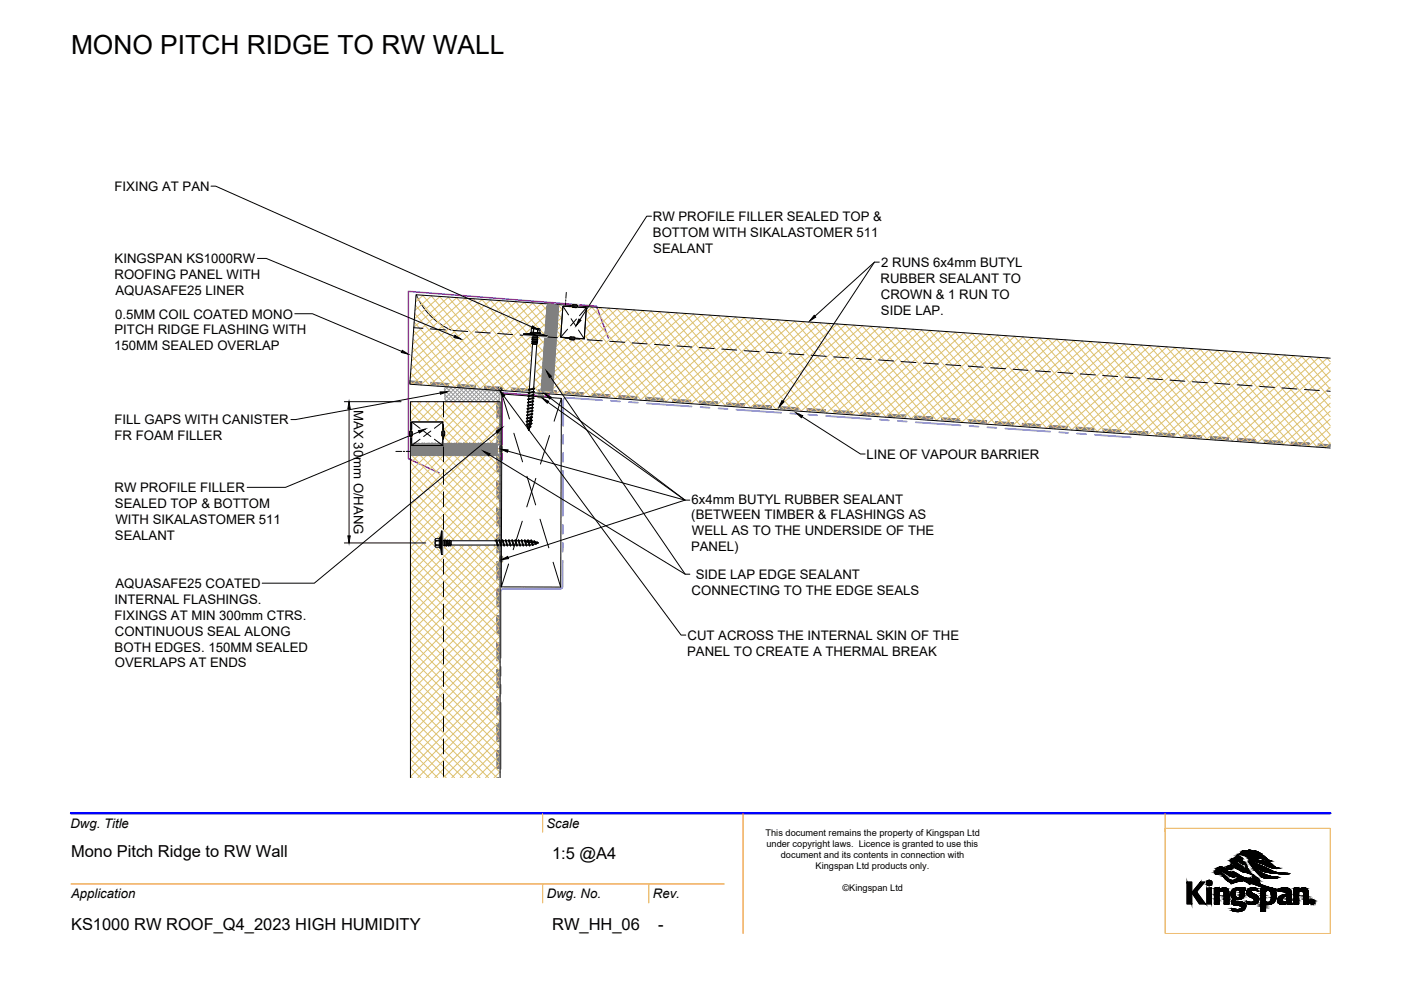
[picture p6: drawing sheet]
<svg xmlns="http://www.w3.org/2000/svg" width="297mm" height="210mm" viewBox="0 0 297 210" stroke-linecap="round" stroke-linejoin="round" font-family="sans-serif">
<defs><g id="words">
<text font-size="5.6" x="15.1" y="11.4">MONO PITCH RIDGE TO RW WALL</text>
<g font-size="3.5">
<text x="15.1" y="181.7">Mono Pitch Ridge to RW Wall</text>
<text x="117.1" y="182.2">1:5 @A4</text>
<text x="15.1" y="197.2">KS1000 RW ROOF_Q4_2023 HIGH HUMIDITY</text>
<text x="117.1" y="197.2">RW_HH_06</text>
<text x="139.6" y="197.2">-</text>
</g>
<g font-size="2.8">
<text x="24.3" y="40.5">FIXING AT PAN</text>
<text x="138.4" y="46.9">RW PROFILE FILLER SEALED TOP &amp;</text>
<text x="138.4" y="50.2">BOTTOM WITH SIKALASTOMER 511</text>
<text x="138.5" y="53.6">SEALANT</text>
<text x="24.3" y="59.1">ROOFING PANEL WITH</text>
<text x="24.3" y="55.7">KINGSPAN KS1000RW</text>
<text x="186.7" y="60">RUBBER SEALANT TO</text>
<text x="186.8" y="56.6">2 RUNS 6x4mm BUTYL</text>
<text x="24.5" y="62.5">AQUASAFE25 LINER</text>
<text x="186.8" y="63.3">CROWN &amp; 1 RUN TO</text>
<text x="24.3" y="70.9">PITCH RIDGE FLASHING WITH</text>
<text x="24.4" y="67.5">0.5MM COIL COATED MONO</text>
<text x="186.8" y="66.7">SIDE LAP.</text>
<text x="24.2" y="74.3">150MM SEALED OVERLAP</text>
<text x="24.3" y="90">FILL GAPS WITH CANISTER</text>
<text x="75" y="86.9" transform="rotate(90 75 86.9)">MAX 30mm O/HANG</text>
<text x="24.3" y="93.3">FR FOAM FILLER</text>
<text x="183.7" y="97.3">LINE OF VAPOUR BARRIER</text>
<text x="24.3" y="104.4">RW PROFILE FILLER</text>
<text x="24.4" y="107.7">SEALED TOP &amp; BOTTOM</text>
<text x="146.6" y="106.8">6x4mm BUTYL RUBBER SEALANT</text>
<text x="24.5" y="111.1">WITH SIKALASTOMER 511</text>
<text x="146.6" y="110.1">(BETWEEN TIMBER &amp; FLASHINGS AS</text>
<text x="146.7" y="113.5">WELL AS TO THE UNDERSIDE OF THE</text>
<text x="24.4" y="114.5">SEALANT</text>
<text x="146.5" y="116.9">PANEL)</text>
<text x="24.5" y="124.7">AQUASAFE25 COATED</text>
<text x="147.5" y="122.8">SIDE LAP EDGE SEALANT</text>
<text x="24.2" y="128">INTERNAL FLASHINGS.</text>
<text x="24.3" y="131.4">FIXINGS AT MIN 300mm CTRS.</text>
<text x="146.6" y="126.1">CONNECTING TO THE EDGE SEALS</text>
<text x="24.4" y="134.8">CONTINUOUS SEAL ALONG</text>
<text x="145.8" y="135.7">CUT ACROSS THE INTERNAL SKIN OF THE</text>
<text x="24.3" y="138.1">BOTH EDGES. 150MM SEALED</text>
<text x="24.4" y="141.5">OVERLAPS AT ENDS</text>
<text x="145.7" y="139">PANEL TO CREATE A THERMAL BREAK</text>
<text x="14.9" y="175.5">Dwg. Title</text>
<text x="115.9" y="175.5">Scale</text>
<text x="15.1" y="190.5">Application</text>
<text x="115.9" y="190.5">Dwg. No.</text>
<text x="138.4" y="190.5">Rev.</text>
</g>
<g font-size="2">
<text x="162.3" y="177.3">This document remains the property of Kingspan Ltd</text>
<text x="162.5" y="179.7">under copyright laws. Licence is granted to use this</text>
<text x="165.6" y="182">document and its contents in connection with</text>
<text x="172.9" y="184.3">Kingspan Ltd products only.</text>
<text x="178.6" y="189">©Kingspan Ltd</text>
</g>
</g></defs>
<!-- layer: sealant -->
<g fill="none" stroke="#989898" stroke-width=".21">
<path d="M94.2 82.5l.1-.3 .4-.2 10.8 .9a.62 .62 0 0 1 .6 .7l-.3 1.3-.5 .3h-10.3M94.2 82.5l.2 2.2 .2 .4 .3 .1M94.2 82.7l2.5 2.5M94.3 83.7l1.5 1.5M94.3 84.6l.6 .6M94.5 82.1l3.1 3.1M95 82l-.8 .8M95.4 82.1l3.1 3.1M95.8 82.1l-1.5 1.5M96.4 82.1l3 3.1M96.6 82.2l-2.3 2.2M97.4 82.2l2.9 3"/>
<path d="M97.5 82.2l-2.9 2.9M98.3 82.3l-2.9 2.9M98.3 82.3l2.9 2.9M99.1 82.4l-2.8 2.8M99.3 82.4l2.8 2.8M99.9 82.4l-2.7 2.8M100.3 82.5l2.7 2.7M100.8 82.5l-2.7 2.7M101.3 82.6l2.6 2.6M101.6 82.6l-2.6 2.6M102.3 82.6l2.5 2.6M102.4 82.6l-2.5 2.6"/>
<path d="M104.1 82.8l-2.4 2.4M104.2 82.8l1.7 1.7M104.9 82.9l-2.3 2.3M105.2 82.9l.9 .8M105.6 85.1l-2.4-2.4-2.4 2.5M105.7 83l-2.2 2.2M105.9 84.5l-.6 .7M106.1 83.5l-1.7 1.7"/>
</g>
<path d="M106.5 94.6v1.2M114.1 83.7l1.2 .1M115 83l1.2 .1M106.6 117.9v1.2" fill="none" stroke="#fff" stroke-width=".21"/>
<g fill="#fff" stroke="#fff" stroke-width=".21">
<path d="M115 83.6l1.2-.5v.6zM115 83v.6l1.2-.5z"/>
<path d="M105.9 94.6l.6 1.2h-.6zM105.9 94.6l.6 1.2v-1.2z"/>
<path d="M114 84.3l1.3-.5-.1 .6zM114.1 83.7l-.1 .6 1.3-.5z"/>
<path d="M106 117.9l.6 1.2h-.6zM106 117.9l.6 1.2v-1.2z"/>
</g>
<path d="M105.9 94.6h.6v1.2h-.6zM114.1 83.7l1.2 .1-.1 .6-1.2-.1zM115 83l1.2 .1v.6l-1.2-.1zM106 117.9h.6v1.2h-.6z" fill="none" stroke="#ffdf7f" stroke-width=".21"/>
<g fill="none" stroke="#808080" stroke-width=".21">
<path d="M86.8 80.7v.4M105.3 85.2h.4M106.1 94.6l-.2 .2M106.2 94.6l-.3 .3v.7l.3 .2M106.2 94.6l.3 .3v.7l-.3 .2M106.2 95.8h.1M106.2 94.6h.1M106.3 94.6l-.4 .5M106.5 94.8l-.6 .5M106.5 95.5l-.2 .3M106.5 95.3l-.4 .4M106.5 95l-.6 .6"/>
<path d="M114 84l.3 .3M114 84l.2-.3h.8l.2 .4M114 84h.1M114.1 84.1l.1 .2M114.1 83.9l.4 .4M114.2 83.7l.6 .6M114.3 84.3l.6 .1M114.5 83.7l.5 .6M114.7 83.7l.5 .5M115 83.3h.1M115 83.8l.2 .2M115 83.4l.2 .2"/>
<path d="M115 83.2l.5 .4M115.2 83.1l.5 .6M115.2 84.1l-.3 .2M115.2 84.1h.1M115.4 83.1l.6 .6M115.7 83.1l.4 .5M116 83.1l.2 .2M116.2 83.4l-.3-.3-.6-.1-.3 .1 .1 .5 .8 .1M116.2 83.4l-.3 .3M116.2 83.4h.1M106 118.2v.6M106.2 118l-.2 .1"/>
<path d="M106.3 117.9l-.3 .3M106.3 117.9l.3 .3M106.3 119.1h.1M106.3 117.9h.1M106.4 118l-.4 .4M106.6 118.1l-.6 .6M106.6 118.2l-.2 .9h-.3l-.1-.3M106.6 118.9l-.3 .2M106.6 118.6l-.5 .5M106.6 118.3l-.6 .6"/>
</g>
<!-- layer: H_Humidity -->
<g fill="none" stroke="#6e8add" stroke-width=".36">
<path d="M119.4 99.8l-.1 9.6M119.4 92.2v1.9M119.4 96v1.9M127.6 84.9l-7.5-.6-.5 .1-.2 .5v5.4M129.5 85l1.9 .1M133.3 85.3l1.9 .1M137.1 85.5l9.5 .7M148.5 86.3l1.9 .2M152.3 86.6l1.9 .1M156.1 86.9l9.5 .6M167.5 87.6l1.9 .2M171.4 87.9l1.8 .1"/>
<path d="M175.1 88.2l9.5 .7M186.5 89l2 .1M190.4 89.3l1.8 .1M194.1 89.5l9.6 .7M205.6 90.3l1.9 .2M209.3 90.6l2 .1M213.2 90.9l9.5 .6M224.6 91.6l1.8 .2M228.4 91.9l1.9 .1M232.2 92.2l7.5 .5M119.3 118.9v5.4a.58 .58 0 0 1-.6 .6l-11.9-.1-.5 .2-.1 .3v14.2M119.3 115.1v1.9"/>
<path d="M119.3 111.3v1.9M106.2 141.4v1.9M106.2 145.2v1.9M106.2 149v14"/>
</g>
<!-- layer: Panel Roof -->
<g fill="none" stroke="#000" stroke-width=".21">
<path d="M87.7 69.5l2 .1M88.3 62.5a14.5 14.5 0 0 0 7.4 7.5M91.3 69.7l3.1 .2M96 70.1l3.2 .2M100.8 70.4l3.1 .2M105.5 70.7l3.2 .2M110.3 71l3.1 .3M115 71.4l3.2 .2M119.3 64.9l5 .3-.4 6.6-5-.3zM119.3 64.9l1.3 1.9M119.8 71.7l3.1 .2M120.3 69.8l-1.4 1.7"/>
<path d="M120.7 71.7l.2 .3 .7 .1 .3-.3M120.7 71.7h.1M120.8 71.8l.1 .2M120.8 71.6l.4 .4M120.9 71.5l.6 .6M121 71.4l-.3 .3M121.1 71.4l.7 .1 .1 .3M121.1 67.6l1 1.6M121.2 71.5l.5 .6M121.2 64.9h.1M121.2 64.9l.3 .3M121.3 64.7l.5 .5"/>
<path d="M121.4 71.5l.5 .5M121.5 64.6l.5 .6M121.6 64.6l-.3 .1 .1 .4 .7 .1 .4-.3M121.6 64.6l.7 .1 .2 .2M121.7 71.5l.2 .2M121.7 64.6l.6 .6M121.9 71.8h.1M122 64.6l.4 .5M122.2 67.6l-1.2 1.5M122.3 64.7l.1 .1M122.5 65h.1M122.6 70l1.3 1.8"/>
<path d="M124.3 65.2l-1.4 1.7M124.5 72l3.2 .3M129.3 72.4l3.1 .2M134 72.7l3.2 .2M138.8 73l3.2 .3M143.5 73.4l3.2 .2M148.3 73.7l3.1 .2M153 74l3.2 .2M157.8 74.4l3.1 .2M162.5 74.7l3.2 .2M167.3 75l3.1 .2M172 75.3l3.2 .3"/>
<path d="M176.8 75.7l3.1 .2M181.5 76l3.2 .2M186.3 76.3l3.1 .2M191 76.7l3.2 .2M195.8 77l3.2 .2M200.5 77.3l3.2 .2M205.3 77.6l3.2 .3M210 78l3.2 .2M214.8 78.3l3.2 .2M219.5 78.6l3.2 .2M224.3 78.9l3.2 .3M229.1 79.3l3.1 .2"/>
<path d="M233.8 79.6l3.2 .2M238.6 79.9l3.1 .3M282 75.9l-193.8-13.4-1.3 19 195.1 13.5M86.8 92.3l.3 .3M86.8 91.8l.6 .6M86.8 92.1l.5 .5M86.8 91.7v.6M86.8 91.6l.6 .6M86.8 92.4l.2 .2M86.9 91.4l.5 .5M87.1 91.4l-.3 .3M87.1 91.4l.3 .3v.7l-.3 .2"/>
<path d="M87.1 91.4h.1M87.1 92.6h.1M87.2 91.4l.2 .2M87.3 89.5h6.6v5h-6.6zM87.3 89.5l1.8 1.3M89.1 93.1l-1.8 1.4M89.8 91.4l1.5 1.2M91.3 91.4l-1.5 1.2M92.1 93.1l1.8 1.4M93.7 92l.4 .5M93.7 91.8l.6 .5M93.7 92.3l.2 .2"/>
<path d="M93.7 91.5l.6 .6M93.8 91.4l.5 .4M93.9 89.5l-1.8 1.3M94 91.3l.3 .3-.1 .8-.2 .1M94 91.3l-.3 .3v.8l.3 .1M94 92.5h.1M94 91.3h.1M94 85.2v3.2M94 90v3.2M94 94.8v3.1M94 99.5v3.2M94.1 91.4l.2 .1"/>
<path d="M105.7 82.1a.6 .6 0 0 1-.6 .6M106.2 82.2a.6 .6 0 0 0 .5 .6M243.3 80.3l3.2 .2M248.1 80.6l3.1 .2M252.8 80.9l3.2 .2M257.6 81.3l3.1 .2M262.3 81.6l3.2 .2M267.1 81.9l3.1 .2M271.8 82.2l3.2 .3M276.6 82.6l3.1 .2M281.3 82.9l.7 .1M94 104.3v3.2"/>
<path d="M94 109v3.2M94 113.8v3.2M94 118.6v3.1M94 123.3v3.2M94 128.1v3.2M94 132.9v3.1M94 137.6v3.2M94 142.4v3.2M94 147.1v3.2M94 151.9v3.2M94 156.7v3.1M87 164.9v-79.7h19v79.7"/>
<path d="M94 161.4v3.2"/>
</g>
<!-- layer: Flashings -->
<path d="M129 71.7l-2.5-6.8-39.9-3.1v35.4l6.5 3.1M114.1 83.5l1.9-.1a.31 .31 0 0 1 .4 .3 .31 .31 0 0 1-.4 .3l-9.6-.7v14.1l-.1 .2-.2-.2 .3-1.9" fill="none" stroke="#f0f" stroke-width=".36"/>
<!-- layer: Fixings -->
<g fill="none" stroke="#000" stroke-width=".21">
<path d="M111 70.8l5 .3v.2l-5-.4zM112.4 70.6l.1 .1M112.4 70.6l2.2 .1M112.6 70.7l-1.6 .1 1.5 .1M112.6 70.7l1.9 .1M112.6 70.5h.4M112.9 72.7h-.2l.1 .1M112.9 72.3l-.2 .1 .2 .1M112.9 69.6l1.4 .1M112.9 72.5v.2M112.9 71.9l-.1 .1 .1 .1M112.9 72.1v.2"/>
<path d="M112.9 71.7v.2M113.1 69.8l-.2-.2-.3 .1v.8l-.2 .1M113.1 70.5l.8 .1M113.1 69.8l.5-.2 .4 .2M113.2 69.8l-.1 .7M113.9 72.7l-.1 .3-1-.2M113.9 72.7l-1.1 .1M113.9 72.6v.1M113.9 72.6l-1 .1M113.9 72.2v.2M113.9 72.2l-1 .1M113.9 72.4l-1 .1"/>
<path d="M113.9 72.4v.2M113.9 71.9v.1M113.9 71.9h-1M113.9 72l-1 .1M113.9 72v.2M113.9 71.6l.1-.3h-1v.3h-.2l.1 .1M113.9 71.5l-.9 .1M113.9 71.6l-1 .1M113.9 71.6v.3M114 72.7h-1.3M114 69.8l-.1 .8zM114 70.6h.4"/>
<path d="M114 72.3l-1.3 .1M114 71.9l-1.2 .1M114 69.8l.3-.1 .2 .1-.1 .8M114.1 71.6h-1.3M114.4 70.6h.1M114.5 70.6l.1 .1M114.5 70.8l1.5 .3M114.6 70.7l-.1 .1M114.6 70.7h.1M119.7 66.7l-.1 1.3M119.8 66.1l-.1 .3M119.9 64.2l-.1 1.6"/>
<path d="M120 63.6l-.1 .3M120.1 62l-.1 1.2M83.9 95.7h1.3M85.5 95.7h.3M86.1 95.7h1.6M88 95.7h.4M88.7 95.7h1.2M111.6 90.1l.2 .1M111.7 89.5l.1 .4M111.8 88.8v.5M111.8 89.9l-.2 .1M111.9 87.2l-.2 .1"/>
<path d="M111.9 86.8v.4M111.9 90.8l.2-.1v.5M112 90.8l.1 .4M112 90.8l-.1 .1M112 86.1v.5M112 85.9l-.2 .1M112.1 90.6l-.3 .1 .2 .2M112.1 85.2l-.2 .1M112.1 89.9l-.5 .2M112.1 90.6v.1M112.1 84.5l-.2 .1M112.1 90v.5l-.2 .1"/>
<path d="M112.1 90.1l-.3 .1v.5M112.2 91l-.1 .2M112.2 89.8l-.1 .3M112.2 91h.1M112.2 82.8v.4M112.2 90.5l-.1 .6M112.3 89.3l-.7 .1 .1 .1M112.3 90.9l-.2 .3M112.3 89.3l-.1 .5-.4 .1M112.3 89.3l-.6 .2M112.3 90l-.1 .5M112.3 89.1l-.7 .3"/>
<path d="M112.3 90.6l-.1 .1M112.3 89.1v.3M112.4 89.8l-.1 .2M112.4 89.3l.2-.9-.5 2.8M112.4 89.3v.5M112.5 90.4l-.3 .1M112.5 90.4l.1 .1-.3 .1M112.5 88.6l-.2 .5M112.5 88.6l-.7 .2M112.5 88.6l-.9 .1 .2 .2M112.5 88.6h.1M112.6 90.5l-.3 .4"/>
<path d="M112.6 88.4l-.1 .2M112.6 89.9l-.1 .5M112.6 88.6l.3-.2-.2-.1-1.1 .4M112.6 89.3h-.2M112.6 89.7l.2 .1-.4 .1M112.7 89.3l-.1 .4-.3 .1M112.7 89l-.2 .1M112.7 88.6h-.1M112.7 89l.2 .1-.4 .1M112.7 87.9l-.9 .2v.5M112.7 88.6v.4M112.8 87.9l-.1 .4"/>
<path d="M112.8 87.6l-1.1 .4M112.8 89.8l-.5 .2M112.8 87.2v.4l.2 .1M112.8 87l-.9 .2M112.8 86.6l-.9 .2M112.8 89.2l-.2 .1M112.8 86.6v.4l.2 .1-1.3 .2 .2 .2v.4M112.9 86.3l-1.1 .3M112.9 86.3l.2 .2-1.4 .2 .2 .1M112.9 88.5l-.2 .1M112.9 85.9v.4M112.9 87.8l-.2 .1"/>
<path d="M112.9 84.5l-.9 .3M112.9 85l-.8 .2M113 87.7l-1.4 .3 .2 .2M113 85.2l-.1 .4M113 85l.1 .1M113 87.1l-1.1 .4M113 84.6v.4M113 83.9l-.9 .2v.5M113 84.3l-.9 .2M113 84.3l.2 .1-1.3 .2 .2 .2-.1 .4M113 83.2l-.8 .2-.1 .5M113 86.5l-.2 .1"/>
<path d="M113 83.9v.4M113.1 85.8l-1.1 .3M113.1 83.2v.4M113.1 82.9l.2 .2-1.3 .2 .2 .2M113.1 85.1l-1.1 .4v.4l.9-.3 .2 .2-1.3 .2 .2 .2M113.1 85.1l-1.3 .2 .2 .2M113.1 82.3l-1.1 .3M113.1 82.5v.4l-1.1 .4M113.2 82.2l.1 .2-1.2 .2 .1 .2M113.2 82.3l.6-9.3h-.9l-.7 9.5M113.2 84.4l-.2 .2M113.2 83.8l-.2 .1"/>
<path d="M113.2 83.7l-1.3 .3 .2 .2M113.2 83.7l-.1-.1-1.1 .4M113.3 83.1l-.2 .1M113.3 82.4l-1.1 .4M92.3 114.4v1.4M92.4 114.2l-.1 .2 .1 .2M92.4 116h.8M92.4 115.6l-.1 .2 .1 .2M92.4 114.7l-.1 .4 .1 .4M92.4 115.6h.8M92.4 114.6h.8M92.4 114.7h.8"/>
<path d="M92.4 114.6v.1M93.2 115.6v.4M93.2 114.7v.8M93.2 116l.1 .2M93.2 114.1l-.8 .1M93.2 114.6v.1M93.3 114l-.2 .3 .1 .3M93.3 114l.1 2.1M93.3 114h.1M93.3 116.2h.1M93.3 114v2.2M93.4 116.1l-.1 .1"/>
<path d="M93.4 116.1l.2 1.5v-1.5M93.6 112.6h.1v5h-.1zM93.6 112.6l-.2 1.5M94.1 114.6l.1 1M94.2 114.5l.1 1.3M94.3 114.6h-.4v1l.4 .2 .1-.2M94.3 114.6l.1 1M94.3 114.6h.2M94.4 115.6h.2M94.5 114.6h.1M94.5 114.6l.1 1M94.5 114.5l.2 1.3"/>
<path d="M94.6 115.6l.1 .2 .1-.2M94.6 114.6l.2 1M94.6 114.6h.2M94.8 115.6h.2M94.8 114.6h.2M94.8 114.6l.2 1M94.9 114.5l.2 1.3M95 115.6l.1 .2 .1-.2M95 114.6l.2 1M95 114.6h.2M95.2 115.6h.1M95.2 114.6h.1"/>
<path d="M95.2 114.6l.1 1M95.3 114.5l.1 1.3M95.3 115.6l.1 .2 .1-.2M95.3 114.6h.3l-.1 1M95.3 114.6l.2 1M105.1 114.7l.1-.2 .3 1.3 .2-.2M105.2 114.5l.5 1M105.4 114.7h.4M105.4 115.6h-9.8v-.9h9.5l.4 1M105.7 115.6h.4M105.9 114.5l.3 1.3-.4-1.1zM105.9 114.5l.4 1.1"/>
<path d="M106 114.7h.5M106.3 115.6h.5M106.3 115.6l-.1 .1M106.4 114.7l.2-.2 .3 1.3 .1-.2M106.4 114.6l.5 1.1M106.6 114.5l.4 1.1M106.7 114.7l.4-.1 .3 .9M107 115.6h.4M107.1 114.7l.1-.2 .3 1.3 .2-.2h.4M107.3 114.5l.4 1.1M107.4 114.7h.4M107.4 115.5l.1 .2"/>
<path d="M107.9 114.5l.5 1.1h.4M108 114.7h.5M108.4 115.6l-.2 .2-.3-1.3-.1 .2 .4 1M108.4 114.7l.2-.2 .3 1.3 .2-.2M108.5 114.6l.4 1.1M108.6 114.5l.1 .2M108.7 114.7h.4M108.7 114.7l.3 .8 .5 .1M109.1 114.7l.1-.2 .4 1.3 .1-.2M109.1 114.6l.5 1.1M109.3 114.5l.4 1M109.4 114.7l.4-.1 .4 1.1"/>
<path d="M109.7 115.6h.4M109.8 114.7l.1-.2 .4 1.3 .1-.2h.4M110 114.5l.4 1M110.1 114.7h.4M110.6 114.5l.4 1.3-.5-1.1zM110.6 114.5l.4 1.1h.5M110.8 114.7h.4M111.1 115.6l-.1 .1M111.2 114.7l.1-.2 .1 .3M111.2 114.6l.4 1.1M111.2 114.8l1.4 .1M111.3 114.5l.1 .2"/>
<path d="M111.4 114.9l.2 .9 .1-.2M111.4 114.7h.4l.1 .2M111.4 114.9h.1M111.4 114.9l-.2-.1 2.9 .3M111.4 114.7l.1 .1M111.5 114.9l.2 .7M111.5 114.9l.7 .1M111.7 115.6h.4M111.8 114.7l.2-.2 .1 .3M112 115l.3 .7M112 114.5l.2 .4M112.1 114.7h.4"/>
<path d="M112.2 115l.2 .6-.1 .2-.2-.7M112.2 115l.5 .1M112.4 115.5h.4l.1 .1M112.5 114.7l.1-.2 .2 .4M112.5 114.7l.1 .2M112.6 114.9l.3 .1M112.7 114.5l.2 .5M112.7 115.1h.2l.2 .4M112.7 115.1l.1 .4M112.8 114.7l.4 .1 .2 .2M112.8 115.2l.2 .5 .1-.2M112.9 115l1.1 .1"/>
<path d="M112.9 115.1h.5M113.2 114.8l.1-.1 .1 .3M113.3 114.7l.2 .2M113.4 115.1l.2 .3M113.4 115.1h.2M113.5 115.2l.1 .2 .2-.1M113.5 115.3l-.4 .2M113.6 115.1l.1 .2M113.7 114.9h-.2v.1M113.7 114.9l.2 .1M113.9 115l.2 .1M113.9 115h.1"/>
<path d="M113.9 115l.2 .1h-.5M114.1 115.1l-.4 .2"/>
</g>
<!-- layer: sealant -->
<g fill="#808080" stroke="#808080" stroke-width=".21">
<path d="M279.5 94.1v.4l2.5-.2zM279.5 94.5l2.5-.2v.4z"/>
<path d="M273.8 94.1l3.8 .3v-.4zM273.8 93.7l3.8 .3-3.8 .1z"/>
<path d="M268.1 93.7l3.8 .3v-.4zM268.1 93.3l3.8 .3-3.8 .1z"/>
<path d="M262.3 93.3l3.9 .3v-.4zM262.4 92.9l3.8 .3-3.9 .1z"/>
<path d="M256.7 92.9l3.8 .3v-.4zM256.7 92.5l3.8 .3-3.8 .1z"/>
<path d="M251 92.5l3.7 .3 .1-.4zM251 92.1l3.8 .3-3.8 .1z"/>
<path d="M245.2 92.1l3.9 .3v-.4zM245.3 91.7l3.8 .3-3.9 .1z"/>
<path d="M239.6 91.8l3.8 .2v-.4zM239.6 91.3l3.8 .3-3.8 .2z"/>
<path d="M233.9 91.3l3.7 .3 .1-.4zM233.9 90.9l3.8 .3-3.8 .1z"/>
<path d="M228.1 90.9l3.9 .3v-.4zM228.2 90.5l3.8 .3-3.9 .1z"/>
<path d="M222.4 90.6l3.8 .2 .1-.4zM222.5 90.2l3.8 .2-3.9 .2z"/>
<path d="M216.7 90.2l3.8 .2 .1-.4zM216.8 89.8l3.8 .2-3.9 .2z"/>
<path d="M211 89.8l3.8 .2 .1-.4zM211.1 89.4l3.8 .2-3.9 .2z"/>
<path d="M205.3 89.4l3.8 .2 .1-.4zM205.4 89l3.8 .2-3.9 .2z"/>
<path d="M199.6 89l3.8 .2 .1-.4zM199.7 88.6l3.8 .2-3.9 .2z"/>
<path d="M193.9 88.6l3.8 .3 .1-.5zM194 88.2l3.8 .2-3.9 .2z"/>
<path d="M188.2 88.2l3.8 .2 .1-.4zM188.3 87.8l3.8 .2-3.9 .2z"/>
<path d="M182.5 87.8l3.8 .2 .1-.4zM182.6 87.4l3.8 .2-3.9 .2z"/>
<path d="M176.8 87.4l3.8 .3 .1-.4zM176.9 87l3.8 .3-3.9 .1z"/>
<path d="M171.1 87l3.8 .3v-.4zM171.2 86.6l3.7 .3-3.8 .1z"/>
<path d="M165.4 86.6l3.8 .3 .1-.4zM165.4 86.2l3.9 .3-3.9 .1z"/>
<path d="M159.7 86.2l3.8 .3 .1-.4zM159.8 85.8l3.8 .3-3.9 .1z"/>
<path d="M154 85.8l3.8 .3v-.4zM154.1 85.4l3.7 .3-3.8 .1z"/>
<path d="M148.3 85.4l3.8 .3 .1-.4zM148.3 85l3.9 .3-3.9 .1z"/>
<path d="M142.6 85l3.8 .3 .1-.4zM142.6 84.6l3.9 .3-3.9 .1z"/>
<path d="M136.9 84.6l3.8 .3v-.4zM137 84.2l3.7 .3-3.8 .1z"/>
<path d="M131.2 84.2l3.8 .3 .1-.4zM131.2 83.8l3.9 .3-3.9 .1z"/>
<path d="M125.5 83.8l3.8 .3v-.4zM125.5 83.4l3.8 .3-3.8 .1z"/>
<path d="M119.8 83.4l3.8 .3v-.4zM119.8 83l3.8 .3-3.8 .1z"/>
<path d="M114.1 83.1l3.8 .2v-.4zM114.1 82.6l3.8 .3-3.8 .2z"/>
<path d="M108.4 82.6l3.8 .3v-.4zM108.4 82.2l3.8 .3-3.8 .1z"/>
<path d="M102.7 82.2l3.8 .3v-.4zM102.7 81.8l3.8 .3-3.8 .1z"/>
<path d="M97 81.9l3.8 .2v-.4zM97 81.5l3.8 .2-3.8 .2z"/>
<path d="M91.3 81.5l3.8 .2v-.4zM91.3 81.1l3.8 .2-3.8 .2z"/>
<path d="M86.8 81.1l2.6 .2v-.4zM86.8 80.7l2.6 .2-2.6 .2z"/>
<path d="M105.3 164.9h.4zM105.3 164.9h.4z"/>
<path d="M105.3 159.1v3.9h.4zM105.3 159.1h.4v3.9z"/>
<path d="M105.3 153.4v3.8h.4zM105.3 153.4h.4v3.8z"/>
<path d="M105.3 147.7v3.8h.4zM105.3 147.7h.4v3.8z"/>
<path d="M105.3 142v3.8h.4zM105.3 142h.4v3.8z"/>
<path d="M105.3 136.3v3.8h.4zM105.3 136.3h.4v3.8z"/>
<path d="M105.3 130.5v3.9h.4zM105.3 130.5h.4v3.9z"/>
<path d="M105.3 124.8v3.8h.4zM105.3 124.8h.4v3.8z"/>
<path d="M105.3 119.1v3.8h.4zM105.3 119.1h.4v3.8z"/>
<path d="M105.3 113.4v3.8h.4zM105.3 113.4h.4v3.8z"/>
<path d="M105.3 107.7v3.8h.4zM105.3 107.7h.4v3.8z"/>
<path d="M105.3 102v3.8h.4zM105.3 102h.4v3.8z"/>
<path d="M105.3 96.3v3.8h.4zM105.3 96.3h.4v3.8z"/>
<path d="M105.3 90.5v3.9h.4zM105.3 90.5h.4v3.9z"/>
<path d="M105.3 85.2v3.4h.4zM105.3 85.2h.4v3.4z"/>
</g>
<!-- layer: Hatch -->
<g fill="none" stroke="#ddc16e" stroke-width=".21">
<path d="M87.1 79l2.2 2.6M87.2 77.2l3.9 4.6M87.3 75.5l5.6 6.4M87.4 73.7l7.3 8.3M87.6 71.9l8.9 10.2M87.7 70.1l10.6 12.1M87.8 68.3l12.3 14.1M87.9 66.5l14 16M88.1 64.7l15.6 17.9M88.2 62.9l17.3 19.8M89.6 62.6l17.6 20.3M89.7 62.6l-1.6 1.4"/>
<path d="M91.4 62.7l17.6 20.3M91.5 62.7l-3.5 3.1M93.2 62.8l17.6 20.3M93.3 62.9l-5.4 4.7M95 63l17.6 20.2M95.1 63l-7.4 6.4M96.8 63.1l17.6 20.3M96.9 63.1l-9.3 8.1M98.6 63.2l17.6 20.3M98.7 63.2l-11.2 9.8M100.4 63.3l17.6 20.3M100.5 63.3l-13.1 11.5"/>
<path d="M102.2 63.5l17.6 20.2M102.3 63.5l-15.1 13.1M103.9 63.6l17.7 20.3M104.1 63.6l-17 14.8M105.7 63.7l17.7 20.3M105.9 63.7l-18.9 16.4M107.5 63.8l17.7 20.3M107.6 63.9l-20.2 17.6M109.3 64l17.7 20.2M109.4 64l-20.2 17.6M111.1 64.1l17.6 20.3M111.2 64.1l-20.2 17.6"/>
<path d="M112.9 64.2l17.6 20.3M113 64.2l-20.3 17.7M114.7 64.3l17.6 20.3M114.8 64.3l-20.3 17.7M116.5 64.5l17.6 20.2M116.6 64.5l-20.3 17.6M118.3 64.6l17.6 20.3M118.4 64.6l-20.3 17.6M120.1 64.7l17.6 20.3M120.2 64.7l-20.3 17.7M121.9 64.8l17.6 20.3M122 64.8l-20.3 17.7"/>
<path d="M123.6 65l17.7 20.2M123.8 65l-20.3 17.6M125.4 65.1l17.7 20.3M125.6 65.1l-20.3 17.6M127.2 65.2l17.7 20.3M127.3 65.2l-20.2 17.7M129 65.3l17.7 20.3M129.1 65.3l-20.2 17.7M130.8 65.5l17.7 20.2M130.9 65.5l-20.2 17.6M132.6 65.6l17.6 20.2M132.7 65.6l-20.2 17.6"/>
<path d="M134.4 65.7l17.6 20.3M134.5 65.7l-20.3 17.6M136.2 65.8l17.6 20.3M136.3 65.8l-20.3 17.7M138 65.9l17.6 20.3M138.1 65.9l-20.3 17.7M139.8 66.1l17.6 20.3M139.9 66.1l-20.3 17.6M141.6 66.2l17.6 20.3M141.7 66.2l-20.3 17.7M143.4 66.3l17.6 20.3M143.5 66.3l-20.3 17.7"/>
<path d="M145.1 66.5l17.7 20.2M145.3 66.5l-20.3 17.6M146.9 66.6l17.7 20.2M147.1 66.6l-20.3 17.6M148.7 66.7l17.7 20.3M148.9 66.7l-20.3 17.6M150.5 66.8l17.7 20.3M150.7 66.8l-20.3 17.7M152.3 66.9l17.7 20.3M152.4 66.9l-20.2 17.7M154.1 67.1l17.7 20.2M154.2 67.1l-20.2 17.6"/>
<path d="M155.9 67.2l17.7 20.3M156 67.2l-20.3 17.7M157.7 67.3l17.6 20.3M157.8 67.3l-20.3 17.7M159.5 67.5l17.6 20.2M159.6 67.5l-20.3 17.6M161.3 67.6l17.6 20.2M161.4 67.6l-20.3 17.6M163.1 67.7l17.6 20.3M163.2 67.7l-20.3 17.6M164.9 67.8l17.6 20.3M165 67.8l-20.3 17.7"/>
<path d="M166.7 67.9l17.6 20.3M166.8 67.9l-20.3 17.7M168.5 68.1l17.6 20.2M168.6 68.1l-20.3 17.6M170.3 68.2l17.6 20.3M170.4 68.2l-20.3 17.6M172 68.3l17.7 20.3M172.2 68.3l-20.3 17.7M173.8 68.4l17.7 20.3M173.9 68.4l-20.2 17.7M175.6 68.6l17.7 20.2M175.7 68.6l-20.2 17.6"/>
<path d="M177.4 68.7l17.7 20.3M177.5 68.7l-20.2 17.6M179.2 68.8l17.6 20.3M179.3 68.8l-20.2 17.7M181 68.9l17.6 20.3M181.1 68.9l-20.3 17.7M182.8 69.1l17.6 20.2M182.9 69.1l-20.3 17.6M184.6 69.2l17.6 20.3M184.7 69.2l-20.3 17.6M186.4 69.3l17.6 20.3M186.5 69.3l-20.3 17.7"/>
<path d="M188.2 69.4l17.6 20.3M188.3 69.4l-20.3 17.7M190 69.5l17.6 20.3M190.1 69.6l-20.3 17.6M191.7 69.7l17.7 20.3M191.9 69.7l-20.3 17.6M193.5 69.8l17.7 20.3M193.7 69.8l-20.3 17.7M195.3 69.9l17.7 20.3M195.4 69.9l-20.2 17.7M197.1 70.1l17.7 20.2M197.2 70.1l-20.2 17.6"/>
<path d="M198.9 70.2l17.6 20.3M199 70.2l-20.2 17.6M200.7 70.3l17.6 20.3M200.8 70.3l-20.2 17.7M202.5 70.4l17.6 20.3M202.6 70.4l-20.3 17.7M204.3 70.5l17.6 20.3M204.4 70.6l-20.3 17.6M206.1 70.7l17.6 20.2M206.2 70.7l-20.3 17.6M207.9 70.8l17.6 20.3M208 70.8l-20.3 17.6"/>
<path d="M209.7 70.9l17.6 20.3M209.8 70.9l-20.3 17.7M211.5 71l17.6 20.3M211.6 71l-20.3 17.7M213.2 71.2l17.7 20.2M213.4 71.2l-20.3 17.6M215 71.3l17.7 20.3M215.1 71.3l-20.2 17.7M216.8 71.4l17.7 20.3M216.9 71.4l-20.2 17.7M218.6 71.5l17.7 20.3M218.7 71.6l-20.2 17.6"/>
<path d="M220.4 71.7l17.6 20.2M220.5 71.7l-20.2 17.6M222.2 71.8l17.6 20.3M222.3 71.8l-20.3 17.6M224 71.9l17.6 20.3M224.1 71.9l-20.3 17.7M225.8 72l17.6 20.3M225.9 72l-20.3 17.7M227.6 72.2l17.6 20.2M227.7 72.2l-20.3 17.6M229.4 72.3l17.6 20.3M229.5 72.3l-20.3 17.6"/>
<path d="M231.2 72.4l17.6 20.3M231.3 72.4l-20.3 17.7M232.9 72.5l17.7 20.3M233.1 72.6l-20.3 17.6M234.7 72.7l17.7 20.2M234.9 72.7l-20.3 17.6M236.5 72.8l17.7 20.3M236.7 72.8l-20.3 17.6M238.3 72.9l17.7 20.3M238.4 72.9l-20.2 17.7M240.1 73l17.7 20.3M240.2 73l-20.2 17.7"/>
<path d="M241.9 73.2l17.7 20.2M242 73.2l-20.2 17.6M243.7 73.3l17.7 20.2M243.8 73.3l-20.3 17.6M245.5 73.4l17.6 20.3M245.6 73.4l-20.3 17.7M247.3 73.5l17.6 20.3M247.4 73.5l-20.3 17.7M249.1 73.7l17.6 20.2M249.2 73.7l-20.3 17.6M250.9 73.8l17.6 20.3M251 73.8l-20.3 17.6"/>
<path d="M252.7 73.9l17.6 20.3M252.8 73.9l-20.3 17.7M254.5 74l17.6 20.3M254.6 74l-20.3 17.7M256.3 74.2l17.6 20.2M256.4 74.2l-20.3 17.6M258 74.3l17.7 20.2M258.2 74.3l-20.3 17.6M259.8 74.4l17.7 20.3M260 74.4l-20.3 17.6M261.6 74.5l17.7 20.3M261.7 74.5l-20.2 17.7"/>
<path d="M263.4 74.6l17.7 20.3M263.5 74.6l-20.2 17.7M265.2 74.8l16.8 19.3M265.3 74.8l-20.2 17.6M267 74.9l15 17.3M267.1 74.9l-20.2 17.7M268.8 75l13.2 15.2M268.9 75l-20.3 17.7M270.6 75.2l11.4 13.1M270.7 75.2l-20.3 17.6M272.4 75.3l9.6 11.1M272.5 75.3l-20.3 17.6"/>
<path d="M274.2 75.4l7.8 9M274.3 75.4l-20.3 17.6M276 75.5l6 7M276.1 75.5l-20.3 17.7M277.8 75.6l4.2 5M277.9 75.6l-20.3 17.7M279.5 75.8l2.5 2.8M279.7 75.8l-20.3 17.6M281.3 75.9l.7 .8M281.5 75.9l-20.3 17.6M282 78.8l-17.2 15M282 77.1l-19 16.6"/>
<path d="M86.9 80.8l.6 .7M87 85.5l19 19M87 87.3l19 19M87 89.1l19 19M87 90.9l19 19M87 92.7l19 19M87 94.5l19 19M87 96.3l19 19M87 98.1l19 19M87 99.9l19 19M87.5 85.2l-.5 .4M88.5 85.2l17.5 17.5"/>
<path d="M89.3 85.2l-2.3 2.2M90.3 85.2l15.7 15.7M91.1 85.2l-4.1 4M92.1 85.2l13.9 13.9M92.9 85.2l-5.9 5.8M93.9 85.2l12.1 12.1M94.7 85.2l-7.7 7.6M95.7 85.2l10.3 10.3M96.5 85.2l-9.5 9.4M97.5 85.2l8.5 8.5M98.3 85.2l-11.3 11.2M99.3 85.2l6.7 6.7"/>
<path d="M100.1 85.2l-13.1 13M101.1 85.2l4.9 4.9M101.8 85.2l-14.8 14.8M102.9 85.2l3.1 3.1M103.6 85.2l-16.6 16.6M104.7 85.2l1.3 1.3M105.4 85.2l-18.4 18.4M106 98.9l-19 19.1M106 97.1l-19 19.1M106 95.3l-19 19.1M106 93.5l-19 19.1M106 91.8l-19 19"/>
<path d="M106 90l-19 19M106 88.2l-19 19M106 86.4l-19 19M282 93.9l-1.1 1M282 92.2l-2.9 2.6M282 90.5l-4.7 4.2M282 88.9l-6.5 5.6M282 87.2l-8.3 7.2M282 85.5l-10.1 8.8M282 83.8l-11.9 10.4M282 82.1l-13.6 11.9M282 80.4l-15.4 13.5"/>
<path d="M87 101.7l19 19M87 103.5l19 19M87 105.3l19 19M87 107.1l19 19M87 108.9l19 19M87 110.7l19 19M87 112.5l19 18.9M87 114.2l19 19M87 116l19 19M87 117.8l19 19M87 119.6l19 19M106 118.7l-19 19"/>
<path d="M106 116.9l-19 19M106 115.1l-19 19M106 113.3l-19 19M106 111.5l-19 19M106 109.7l-19 19M106 107.9l-19 19M106 106.1l-19 19M106 104.3l-19 19M106 102.5l-19 19.1M106 100.7l-19 19.1M87 121.4l19 19M87 123.2l19 19"/>
<path d="M87 125l19 19M87 126.8l19 19M87 128.6l19 19M87 130.4l19 19M87 132.2l19 19M87 134l19 19M87 135.8l19 19M87 137.6l19 19M87 139.4l19 19M106 138.5l-19 19M106 136.7l-19 19M106 134.9l-19 19"/>
<path d="M106 133.1l-19 19M106 131.3l-19 19M106 129.5l-19 19M106 127.7l-19 19M106 125.9l-19 19M106 124.1l-19 19M106 122.3l-19 19M106 120.5l-19 19M87 141.2l19 19M87 143l19 19M87 144.8l19 19M87 146.6l18.4 18.3"/>
<path d="M87 148.4l16.6 16.5M87 150.2l14.8 14.7M87 152l13 12.9M87 153.8l11.2 11.1M87 155.5l9.4 9.4M87 157.3l7.6 7.6M87 159.1l5.8 5.8M106 158.2l-6.7 6.7M106 156.4l-8.4 8.5M106 154.6l-10.2 10.3M106 152.8l-12 12.1M106 151l-13.8 13.9"/>
<path d="M106 149.2l-15.6 15.7M106 147.4l-17.4 17.5M106 145.7l-19 18.9M106 143.9l-19 19M106 142.1l-19 19M106 140.3l-19 19M87 160.9l4 4M87 162.7l2.2 2.2M87 164.5l.4 .4M106 163.6l-1.3 1.3M106 161.8l-3.1 3.1M106 160l-4.9 4.9"/>
</g>
<!-- layer: Panel Roof -->
<path d="M118.9 71.5l5 .3M120.8 71.4l1.1 .1M121.2 65.2h1.2M87.4 91.4v1.2M93.7 91.3v1.2M93.9 89.5v5M105.4 94.1v2.5M114.7 82.8l2.5 .2" fill="none" stroke="#fff" stroke-width=".21"/>
<g fill="#fff" stroke="#fff" stroke-width=".21">
<path d="M119.3 64.9l4.6 6.9 .4-6.6zM119.3 64.9l4.6 6.9-5-.3z"/>
<path d="M116 64.6l1.2 18.4 1.3-18.2zM116 64.6l1.2 18.4-2.5-.2z"/>
<path d="M120.7 72l1.2-.5v.6zM120.8 71.4l-.1 .6 1.2-.5z"/>
<path d="M121.3 64.6l1.2 .1-1.3 .5zM121.2 65.2h1.2l.1-.5z"/>
<path d="M87.3 89.5l6.6 5h-6.6zM87.3 89.5l6.6 5v-5z"/>
<path d="M87.2 94.1l18.2 2.5h-18.2zM87.2 94.1l18.2 2.5v-2.5z"/>
<path d="M94.3 91.3l-.6 1.2h.6zM93.7 91.3h.6l-.6 1.2z"/>
<path d="M86.8 91.4v1.2l.6-1.2zM87.4 91.4v1.2h-.6z"/>
</g>
<g fill="none" stroke="#808080" stroke-width=".21">
<path d="M114.9 79.9h.1M115 79.3h.1M115 78.9h.1M115 79.7h.1M115 78.8h.1M115 79.9h.1M115 79.2h.1M115 79.5h.1M115 78.7h.1M115 79.6h.1M115.1 77.7h.1M115.1 78.5h.1"/>
<path d="M115.1 79.1h.1M115.1 78.3h.1M115.1 78.9h.1M115.1 79.7h.1M115.1 77h.1M115.1 77.2h.1M115.1 79.5h.1M115.2 76.9h.1M115.2 78.5h.1M115.2 78.4h.1M115.2 77.2h.1M115.2 77.5h.1"/>
<path d="M115.2 77.8h.1M115.2 79.1h.1M115.2 79.5h.1M115.2 78.1h.1M115.2 79.3h.1M115.2 76.4h.1M115.2 78.7h.1M115.2 79h.1M115.2 77.9h.1M115.2 79.4h.1M115.2 75.6h.1M115.2 79.6h.1"/>
<path d="M115.2 75.7h.1M115.2 76.5h.1M115.2 77.7h.1M115.2 75.8h.1M115.2 76.2h.1M115.2 76.8h.1M115.3 79.9h.1M115.3 78.1h.1M115.3 78.9h.1M115.3 76.4h.1M115.3 77.9h.1M115.3 74.7h.1"/>
<path d="M115.3 75h.1M115.3 79.3h.1M115.3 79.5h.1M115.3 76.8h.1M115.3 78.5h.1M115.3 79h.1M115.3 75.3h.1M115.3 75.6h.1M115.3 76.1h.1M115.3 77.3h.1M115.3 75.2h.1M115.3 79.6h.1"/>
<path d="M115.3 75.9h.1M115.3 76.2h.1M115.3 79.7h.1M115.3 78.3h.1M115.3 79.1h.1M115.3 76.5h.1M115.3 73.8h.1M115.3 74.5h.1M115.3 79.8h.1M115.3 74.1h.1M115.4 77.1h.1M115.4 77.4h.1"/>
<path d="M115.4 74.9h.1M115.4 75.7h.1M115.4 76.1h.1M115.4 76.9h.1M115.4 75.3h.1M115.4 76.2h.1M115.4 74.7h.1M115.4 75.2h.1M115.4 77.7h.1M115.4 78h.1M115.4 77.3h.1M115.4 78.1h.1"/>
<path d="M115.4 79.3h.1M115.4 76.8h.1M115.4 78.3h.1M115.4 75.8h.1M115.4 76.4h.1M115.4 73.1h.1M115.4 78.6h.1M115.4 74.1h.1M115.4 78.5h.1M115.4 79.7h.1M115.4 75.6h.1M115.4 79.2h.1"/>
<path d="M115.4 79.9h.1M115.4 77.5h.1M115.4 73.4h.1M115.4 73.7h.1M115.4 78.8h.1M115.4 79.1h.1M115.4 76.5h.1M115.5 74h.1M115.5 74.3h.1M115.5 79.4h.1M115.5 79.7h.1M115.5 77.7h.1"/>
<path d="M115.5 72.6h.1M115.5 73.5h.1M115.5 78.7h.1M115.5 77.5h.1M115.5 79.2h.1M115.5 74.6h.1M115.5 74.9h.1M115.5 73h.1M115.5 73.7h.1M115.5 78.9h.1M115.5 75h.1M115.5 78.6h.1"/>
<path d="M115.5 75.2h.1M115.5 75.5h.1M115.5 74.1h.1M115.5 76.1h.1M115.5 75.7h.1M115.5 76.6h.1M115.5 77.2h.1M115.5 73.1h.1M115.5 79.8h.1M115.5 75.8h.1M115.5 75.3h.1M115.5 76.5h.1"/>
<path d="M115.5 77.3h.1M115.5 78.5h.1M115.5 74.5h.1M115.5 78.1h.1M115.5 79.6h.1M115.5 74.2h.1M115.5 74.8h.1M115.5 76.4h.1M115.5 76.7h.1M115.5 76.9h.1M115.5 72.2h.1M115.5 73.3h.1"/>
<path d="M115.5 76h.1M115.5 75.4h.1M115.5 75.9h.1M115.6 70.9h.1M115.6 71.2h.1M115.6 77.2h.1M115.6 77.5h.1M115.6 74.5h.1M115.6 75.7h.1M115.6 71.5h.1M115.6 72.4h.1M115.6 76.5h.1"/>
<path d="M115.6 77.1h.1M115.6 71.8h.1M115.6 77.8h.1M115.6 78.1h.1M115.6 70.6h.1M115.6 76.9h.1M115.6 73.9h.1M115.6 77.6h.1M115.6 78.2h.1M115.6 72.1h.1M115.6 78.4h.1M115.6 78.7h.1"/>
<path d="M115.6 71h.1M115.6 72.9h.1M115.6 79.3h.1M115.6 75.4h.1M115.6 76h.1M115.6 77h.1M115.6 70.5h.1M115.6 78.8h.1M115.6 72.7h.1M115.6 73h.1M115.6 79h.1M115.6 72.2h.1"/>
<path d="M115.6 73.3h.1M115.6 74.1h.1M115.6 75.3h.1M115.6 78.5h.1M115.6 71.6h.1M115.6 79.9h.1M115.6 73.5h.1M115.6 79.6h.1M115.6 70.2h.1M115.6 69.7h.1M115.6 74.9h.1M115.6 79.1h.1"/>
<path d="M115.7 73.8h.1M115.7 74.1h.1M115.7 71.3h.1M115.7 72.5h.1M115.7 76.9h.1M115.7 77.7h.1M115.7 78.1h.1M115.7 78.9h.1M115.7 70.3h.1M115.7 71.2h.1M115.7 76.4h.1M115.7 73.3h.1"/>
<path d="M115.7 69h.1M115.7 74.4h.1M115.7 74.7h.1M115.7 75h.1M115.7 73.7h.1M115.7 79.2h.1M115.7 71.8h.1M115.7 72.7h.1M115.7 73.4h.1M115.7 77.9h.1M115.7 75.5h.1M115.7 69.3h.1"/>
<path d="M115.7 69.6h.1M115.7 75.3h.1M115.7 75.6h.1M115.7 69.8h.1M115.7 74.9h.1M115.7 76.1h.1M115.7 69.1h.1M115.7 70.6h.1M115.7 74.3h.1M115.7 75.8h.1M115.7 79.4h.1M115.7 68.9h.1"/>
<path d="M115.7 76.6h.1M115.7 69.9h.1M115.7 70.2h.1M115.7 75.9h.1M115.7 76.2h.1M115.7 70.9h.1M115.7 72.1h.1M115.7 77.3h.1M115.7 78.5h.1M115.7 72.2h.1M115.7 68.4h.1M115.7 69.5h.1"/>
<path d="M115.7 70h.1M115.7 77.2h.1M115.7 77.8h.1M115.7 70.5h.1M115.7 70.8h.1M115.7 76.5h.1M115.7 76.8h.1M115.7 79.6h.1M115.7 68.6h.1M115.7 78.3h.1M115.8 71h.1M115.8 71.3h.1"/>
<path d="M115.8 77.1h.1M115.8 77.4h.1M115.8 68.2h.1M115.8 69.4h.1M115.8 73.7h.1M115.8 74.5h.1M115.8 74.9h.1M115.8 75.7h.1M115.8 69.2h.1M115.8 70.1h.1M115.8 70.7h.1M115.8 75.2h.1"/>
<path d="M115.8 79.5h.1M115.8 72.3h.1M115.8 71.6h.1M115.8 71.9h.1M115.8 77.7h.1M115.8 78h.1M115.8 70.5h.1M115.8 71.7h.1M115.8 76.1h.1M115.8 76.9h.1M115.8 77.3h.1M115.8 78.1h.1"/>
<path d="M115.8 68h.1M115.8 72.2h.1M115.8 76.8h.1M115.8 72.8h.1M115.8 73.4h.1M115.8 67.1h.1M115.8 72.5h.1M115.8 78.2h.1M115.8 78.5h.1M115.8 78.8h.1M115.8 72.9h.1M115.8 78.4h.1"/>
<path d="M115.8 79.2h.1M115.8 69.5h.1M115.8 73.1h.1M115.8 73.8h.1M115.8 74.7h.1M115.8 78.3h.1M115.8 74h.1M115.8 67.4h.1M115.8 67.7h.1M115.8 79.1h.1M115.8 79.4h.1M115.8 67h.1"/>
<path d="M115.8 67.8h.1M115.8 69h.1M115.8 74.1h.1M115.8 75.3h.1M115.8 79.6h.1M115.8 76.2h.1M115.8 79.8h.1M115.8 75.1h.1M115.9 68h.1M115.9 68.3h.1M115.9 73.7h.1M115.9 74h.1"/>
<path d="M115.9 79.7h.1M115.9 68.2h.1M115.9 69.4h.1M115.9 70.1h.1M115.9 71.3h.1M115.9 76.5h.1M115.9 77.6h.1M115.9 67.4h.1M115.9 72.6h.1M115.9 76.8h.1M115.9 77.7h.1M115.9 67.9h.1"/>
<path d="M115.9 68.5h.1M115.9 75.1h.1M115.9 76.2h.1M115.9 68.6h.1M115.9 68.8h.1M115.9 74.3h.1M115.9 74.6h.1M115.9 66.2h.1M115.9 70.5h.1M115.9 71.7h.1M115.9 72.5h.1M115.9 78.8h.1"/>
<path d="M115.9 68.9h.1M115.9 69.5h.1M115.9 78.3h.1M115.9 79.2h.1M115.9 69h.1M115.9 69.6h.1M115.9 76.3h.1M115.9 77.4h.1M115.9 69.1h.1M115.9 74.9h.1M115.9 75.2h.1M115.9 72.9h.1"/>
<path d="M115.9 74.1h.1M115.9 66.8h.1M115.9 71.1h.1M115.9 72h.1M115.9 75.6h.1M115.9 79.9h.1M115.9 70.2h.1M115.9 70.7h.1M115.9 77.9h.1M115.9 78.5h.1M115.9 69.7h.1M115.9 70h.1"/>
<path d="M115.9 70.3h.1M115.9 75.5h.1M115.9 75.7h.1M115.9 75.3h.1M115.9 77.2h.1M115.9 68.4h.1M115.9 73.5h.1M115.9 77.1h.1M115.9 71.9h.1M115.9 79.1h.1M115.9 70.6h.1M115.9 70.9h.1"/>
<path d="M115.9 76h.1M115.9 76.6h.1M115.9 65.8h.1M115.9 72.1h.1M115.9 76.4h.1M115.9 78.4h.1M115.9 79.6h.1M115.9 69.9h.1M115.9 75h.1M115.9 78.7h.1M115.9 65.2h.1M115.9 72.4h.1"/>
<path d="M115.9 73h.1M116 65.2h.1M116 71.2h.1M116 71.5h.1M116 76.9h.1M116 77.2h.1M116 66.2h.1M116 67h.1M116 68.1h.1M116 73.3h.1M116 74.5h.1M116 78.8h.1"/>
<path d="M116 66.3h.1M116 66.9h.1M116 71.4h.1M116 76.6h.1M116 72.4h.1M116 73.5h.1M116 74.1h.1M116 64.6l2.5 .2-1.3 18.2-2.5-.2zM116 65.5h.1M116 65.8h.1M116 71.8h.1M116 72.1h.1"/>
<path d="M116 77.5h.1M116 77.8h.1M116 67.4h.1M116 68.6h.1M116 69.3h.1M116 75.6h.1M116 76.8h.1M116 67.8h.1M116 68.4h.1M116 73h.1M116 65.3h.1M116 67.5h.1"/>
<path d="M116 74.7h.1M116 75.2h.1M116 66.1h.1M116 66.4h.1M116 72.7h.1M116 78.1h.1M116 78.4h.1M116 65.4h.1M116 69.7h.1M116 70.5h.1M116 70.9h.1M116 71.7h.1"/>
<path d="M116 78h.1M116 65.7h.1M116 69.9h.1M116 70.8h.1M116 78.7h.1M116 79.6h.1M116 75.8h.1M116 76.4h.1M116 66.6h.1M116 79h.1M116 72.9h.1M116 79.2h.1"/>
<path d="M116 67.2h.1M116 76h.1M116 69.2h.1M116 69.8h.1M116 73.8h.1M116 79.3h.1M116 67.7h.1M116 68.9h.1M116 68.7h.1M116 73.9h.1M116 79.1h.1M116 70.3h.1"/>
<path d="M116 77h.1M116 78.6h.1M116.1 68.1h.1M116.1 68.4h.1M116.1 74.4h.1M116.1 74.7h.1M116.1 79.9h.1M116.1 65h.1M116.1 70.1h.1M116.1 71.3h.1M116.1 76.8h.1M116.1 77.6h.1"/>
<path d="M116.1 78.8h.1M116.1 65.1h.1M116.1 65.7h.1M116.1 70.3h.1M116.1 74.5h.1M116.1 75.4h.1M116.1 69.8h.1M116.1 71.5h.1M116.1 78.1h.1M116.1 79.7h.1M116.1 68.7h.1M116.1 69h.1"/>
<path d="M116.1 75h.1M116.1 75.3h.1M116.1 65.4h.1M116.1 66.2h.1M116.1 67.3h.1M116.1 72.5h.1M116.1 73.7h.1M116.1 78h.1M116.1 79.2h.1M116.1 80h.1M116.1 66.6h.1M116.1 68.2h.1"/>
<path d="M116.1 71.8h.1M116.1 76h.1M116.1 77h.1M116.1 64.8h.1M116.1 70.9h.1M116.1 72h.1M116.1 72.6h.1M116.1 69.3h.1M116.1 69.6h.1M116.1 75.6h.1M116.1 75.9h.1M116.1 67.7h.1"/>
<path d="M116.1 68.5h.1M116.1 74.8h.1M116.1 68.8h.1M116.1 69.7h.1M116.1 73.3h.1M116.1 78.5h.1M116.1 65.9h.1M116.1 73.1h.1M116.1 69.9h.1M116.1 70.2h.1M116.1 76.2h.1M116.1 76.5h.1"/>
<path d="M116.1 68.9h.1M116.1 77.2h.1M116.1 66.1h.1M116.1 71.2h.1M116.1 74.9h.1M116.1 79.1h.1M116.1 66.5h.1M116.1 67.1h.1M116.1 74.2h.1M116.1 64.7h.1M116.1 70.5h.1M116.1 70.8h.1"/>
<path d="M116.1 77.1h.1M116.1 65.8h.1M116.1 72.1h.1M116.1 78.4h.1M116.1 79.6h.1M116.1 67.6h.1M116.1 72.7h.1M116.1 76.4h.1M116.1 77.9h.1M116.1 66h.1M116.1 74.3h.1M116.2 65h.1"/>
<path d="M116.2 65.3h.1M116.2 71h.1M116.2 71.3h.1M116.2 71.6h.1M116.2 77.4h.1M116.2 77.7h.1M116.2 78h.1M116.2 66.9h.1M116.2 68.1h.1M116.2 72.5h.1M116.2 73.7h.1M116.2 74.4h.1"/>
<path d="M116.2 75.6h.1M116.2 69.1h.1M116.2 73.4h.1M116.2 74.3h.1M116.2 79.4h.1M116.2 67.1h.1M116.2 68.8h.1M116.2 75.4h.1M116.2 76.5h.1M116.2 77.1h.1M116.2 65.6h.1M116.2 65.9h.1"/>
<path d="M116.2 66.2h.1M116.2 71.9h.1M116.2 72.2h.1M116.2 78.2h.1M116.2 78.5h.1M116.2 69.3h.1M116.2 70.5h.1M116.2 74.8h.1M116.2 76h.1M116.2 76.8h.1M116.2 65.5h.1M116.2 66.1h.1"/>
<path d="M116.2 67h.1M116.2 70.6h.1M116.2 74.9h.1M116.2 75.8h.1M116.2 68.2h.1M116.2 69.9h.1M116.2 66.5h.1M116.2 66.8h.1M116.2 72.8h.1M116.2 78.8h.1M116.2 79.1h.1M116.2 65.4h.1"/>
<path d="M116.2 77.2h.1M116.2 78.4h.1M116.2 79.2h.1M116.2 67.6h.1M116.2 68.6h.1M116.2 76.4h.1M116.2 77.3h.1M116.2 79.3h.1M116.2 67.4h.1M116.2 73.1h.1M116.2 79.7h.1M116.2 65.8h.1"/>
<path d="M116.2 67.7h.1M116.2 74h.1M116.2 79.6h.1M116.2 64.9h.1M116.2 69.2h.1M116.2 75.2h.1M116.2 78.9h.1M116.2 72.7h.1M116.2 79.9h.1M116.3 67.7h.1M116.3 68h.1M116.3 73.7h.1"/>
<path d="M116.3 74h.1M116.3 68.1h.1M116.3 68.9h.1M116.3 69.3h.1M116.3 70.1h.1M116.3 75.2h.1M116.3 76.4h.1M116.3 66.5h.1M116.3 70.7h.1M116.3 71.6h.1M116.3 76.8h.1M116.3 65h.1"/>
<path d="M116.3 65.5h.1M116.3 73.3h.1M116.3 73.8h.1M116.3 79.9h.1M116.3 68.3h.1M116.3 68.6h.1M116.3 74.3h.1M116.3 74.6h.1M116.3 70.5h.1M116.3 71.3h.1M116.3 72.4h.1M116.3 77.6h.1"/>
<path d="M116.3 78.8h.1M116.3 72.2h.1M116.3 73.1h.1M116.3 78.3h.1M116.3 66.1h.1M116.3 66.6h.1M116.3 72.7h.1M116.3 74.4h.1M116.3 75h.1M116.3 68.8h.1M116.3 69.1h.1M116.3 74.9h.1"/>
<path d="M116.3 75.5h.1M116.3 67.3h.1M116.3 71.7h.1M116.3 72.8h.1M116.3 73.6h.1M116.3 80h.1M116.3 65.9h.1M116.3 69.5h.1M116.3 74.7h.1M116.3 79.8h.1M116.3 67.2h.1M116.3 67.8h.1"/>
<path d="M116.3 73.9h.1M116.3 69.4h.1M116.3 69.7h.1M116.3 70h.1M116.3 75.7h.1M116.3 76h.1M116.3 67.4h.1M116.3 71h.1M116.3 75.3h.1M116.3 76.2h.1M116.3 66.7h.1M116.3 76.7h.1"/>
<path d="M116.3 77.2h.1M116.3 64.9h.1M116.3 70.3h.1M116.3 70.6h.1M116.3 76.3h.1M116.3 76.6h.1M116.3 70.9h.1M116.3 78.4h.1M116.3 72.6h.1M116.3 74.1h.1M116.3 77.7h.1M116.3 79.2h.1"/>
<path d="M116.3 76.1h.1M116.3 77.8h.1M116.4 65.2h.1M116.4 65.5h.1M116.4 70.9h.1M116.4 71.2h.1M116.4 76.9h.1M116.4 77.2h.1M116.4 65h.1M116.4 65.7h.1M116.4 66.1h.1M116.4 66.9h.1"/>
<path d="M116.4 72h.1M116.4 73.2h.1M116.4 78.8h.1M116.4 79.6h.1M116.4 65.3h.1M116.4 69.5h.1M116.4 70.5h.1M116.4 75.6h.1M116.4 79.9h.1M116.4 78.9h.1M116.4 79.5h.1M116.4 65.8h.1"/>
<path d="M116.4 71.5h.1M116.4 71.8h.1M116.4 77.5h.1M116.4 77.8h.1M116.4 67.3h.1M116.4 68.1h.1M116.4 69.3h.1M116.4 74.4h.1M116.4 66.8h.1M116.4 71.1h.1M116.4 77.1h.1M116.4 70.1h.1"/>
<path d="M116.4 71.7h.1M116.4 72.3h.1M116.4 66.4h.1M116.4 66.6h.1M116.4 72.1h.1M116.4 72.4h.1M116.4 78.1h.1M116.4 78.4h.1M116.4 68.5h.1M116.4 69.7h.1M116.4 71.6h.1M116.4 76.8h.1"/>
<path d="M116.4 78h.1M116.4 64.7h.1M116.4 68.4h.1M116.4 72.6h.1M116.4 73.5h.1M116.4 74.1h.1M116.4 78.7h.1M116.4 65.1h.1M116.4 73.4h.1M116.4 67.2h.1M116.4 67.5h.1M116.4 72.7h.1"/>
<path d="M116.4 73h.1M116.4 79h.1M116.4 79.3h.1M116.4 66.5h.1M116.4 72.8h.1M116.4 79.2h.1M116.4 66.3h.1M116.4 69.9h.1M116.4 71.4h.1M116.4 75h.1M116.4 75.7h.1M116.4 74h.1"/>
<path d="M116.4 74.5h.1M116.4 67.8h.1M116.4 73.3h.1M116.4 73.8h.1M116.4 67.7h.1M116.4 68.9h.1M116.4 75.2h.1M116.4 76.6h.1M116.4 67.4h.1M116.4 75.1h.1M116.5 68.4h.1M116.5 68.7h.1"/>
<path d="M116.5 74.1h.1M116.5 74.4h.1M116.5 70.1h.1M116.5 75.6h.1M116.5 76.4h.1M116.5 77.6h.1M116.5 69.3h.1M116.5 74.5h.1M116.5 78.7h.1M116.5 79.6h.1M116.5 67.9h.1M116.5 68.5h.1"/>
<path d="M116.5 74.6h.1M116.5 76.2h.1M116.5 76.8h.1M116.5 69h.1M116.5 74.7h.1M116.5 75h.1M116.5 64.9h.1M116.5 66.1h.1M116.5 71.2h.1M116.5 72.4h.1M116.5 77.9h.1M116.5 79.9h.1"/>
<path d="M116.5 65.7h.1M116.5 69.9h.1M116.5 70.8h.1M116.5 76h.1M116.5 69.1h.1M116.5 75.7h.1M116.5 77.4h.1M116.5 69.6h.1M116.5 75.3h.1M116.5 65.3h.1M116.5 66.5h.1M116.5 67.3h.1"/>
<path d="M116.5 73.6h.1M116.5 74.8h.1M116.5 79.1h.1M116.5 67.2h.1M116.5 71.5h.1M116.5 73h.1M116.5 77.5h.1M116.5 70.7h.1M116.5 78.5h.1M116.5 70.2h.1M116.5 70.5h.1M116.5 75.9h.1"/>
<path d="M116.5 67.7h.1M116.5 68.9h.1M116.5 69.7h.1M116.5 77.2h.1M116.5 65.1h.1M116.5 70.3h.1M116.5 73.9h.1M116.5 75.4h.1M116.5 71.3h.1M116.5 71.9h.1M116.6 64.7h.1M116.6 65h.1"/>
<path d="M116.6 70.8h.1M116.6 71h.1M116.6 71.3h.1M116.6 76.5h.1M116.6 76.8h.1M116.6 65.7h.1M116.6 70.1h.1M116.6 71.2h.1M116.6 72h.1M116.6 78.3h.1M116.6 66.6h.1M116.6 71.8h.1"/>
<path d="M116.6 76h.1M116.6 77h.1M116.6 71.9h.1M116.6 73h.1M116.6 79.1h.1M116.6 65.3h.1M116.6 65.6h.1M116.6 71.6h.1M116.6 77.1h.1M116.6 77.4h.1M116.6 77.7h.1M116.6 66.9h.1"/>
<path d="M116.6 72.4h.1M116.6 73.2h.1M116.6 73.6h.1M116.6 74.4h.1M116.6 79.5h.1M116.6 67.3h.1M116.6 68.2h.1M116.6 73.3h.1M116.6 77.6h.1M116.6 78.5h.1M116.6 65.2h.1M116.6 65.8h.1"/>
<path d="M116.6 74.1h.1M116.6 65.9h.1M116.6 66.2h.1M116.6 72.2h.1M116.6 72.5h.1M116.6 77.9h.1M116.6 78.2h.1M116.6 68.1h.1M116.6 69.3h.1M116.6 74.8h.1M116.6 75.6h.1M116.6 68.8h.1"/>
<path d="M116.6 69.7h.1M116.6 70.3h.1M116.6 74.9h.1M116.6 66.4h.1M116.6 74.7h.1M116.6 75.2h.1M116.6 66.5h.1M116.6 66.8h.1M116.6 72.8h.1M116.6 73.1h.1M116.6 78.8h.1M116.6 70.4h.1"/>
<path d="M116.6 66.1h.1M116.6 76.4h.1M116.6 67.5h.1M116.6 75.8h.1M116.6 67.1h.1M116.6 67.4h.1M116.6 73.4h.1M116.6 73.7h.1M116.6 79.4h.1M116.6 74h.1M116.6 67.6h.1M116.6 69.1h.1"/>
<path d="M116.6 72.7h.1M116.6 74.3h.1M116.6 68.6h.1M116.6 69.2h.1M116.6 76.9h.1M116.6 77.5h.1M116.7 67.7h.1M116.7 68h.1M116.7 74h.1M116.7 74.3h.1M116.7 79.7h.1M116.7 66.9h.1"/>
<path d="M116.7 68.1h.1M116.7 65.5h.1M116.7 70.6h.1M116.7 74.9h.1M116.7 75.8h.1M116.7 79.4h.1M116.7 69.8h.1M116.7 70.3h.1M116.7 76.4h.1M116.7 78.1h.1M116.7 78.6h.1M116.7 68.3h.1"/>
<path d="M116.7 68.6h.1M116.7 68.8h.1M116.7 74.6h.1M116.7 75.2h.1M116.7 69.3h.1M116.7 70h.1M116.7 70.4h.1M116.7 71.2h.1M116.7 76.3h.1M116.7 77.5h.1M116.7 66.1h.1M116.7 67h.1"/>
<path d="M116.7 72.2h.1M116.7 77.3h.1M116.7 70.9h.1M116.7 71.5h.1M116.7 79.2h.1M116.7 69.1h.1M116.7 69.4h.1M116.7 75.5h.1M116.7 75.7h.1M116.7 64.9h.1M116.7 71.6h.1M116.7 72.4h.1"/>
<path d="M116.7 73.6h.1M116.7 78.7h.1M116.7 79.9h.1M116.7 67.6h.1M116.7 69.2h.1M116.7 73.7h.1M116.7 77.9h.1M116.7 78.9h.1M116.7 72h.1M116.7 72.6h.1M116.7 69.7h.1M116.7 76h.1"/>
<path d="M116.7 67.3h.1M116.7 68.4h.1M116.7 72.8h.1M116.7 74.8h.1M116.7 75.9h.1M116.7 66.5h.1M116.7 70.1h.1M116.7 70.7h.1M116.7 79.5h.1M116.7 64.8h.1M116.7 65.4h.1M116.7 79.8h.1"/>
<path d="M116.7 76.6h.1M116.7 76.9h.1M116.7 69.6h.1M116.7 70.8h.1M116.7 77.1h.1M116.7 73.1h.1M116.7 76.8h.1M116.7 66h.1M116.8 64.9h.1M116.8 65.2h.1M116.8 70.9h.1M116.8 71.2h.1"/>
<path d="M116.8 77.2h.1M116.8 77.5h.1M116.8 65.7h.1M116.8 72h.1M116.8 73.2h.1M116.8 78.3h.1M116.8 78.7h.1M116.8 79.5h.1M116.8 69.5h.1M116.8 73.8h.1M116.8 74.7h.1M116.8 67.1h.1"/>
<path d="M116.8 67.6h.1M116.8 74.9h.1M116.8 75.4h.1M116.8 76h.1M116.8 65.5h.1M116.8 65.8h.1M116.8 71.5h.1M116.8 71.8h.1M116.8 77.8h.1M116.8 78.1h.1M116.8 66.1h.1M116.8 66.9h.1"/>
<path d="M116.8 67.3h.1M116.8 68h.1M116.8 74.4h.1M116.8 79.9h.1M116.8 65h.1M116.8 65.9h.1M116.8 66.5h.1M116.8 71h.1M116.8 75.3h.1M116.8 76.2h.1M116.8 79.8h.1M116.8 67.7h.1"/>
<path d="M116.8 68.2h.1M116.8 68.8h.1M116.8 76.5h.1M116.8 77.1h.1M116.8 66h.1M116.8 66.3h.1M116.8 66.6h.1M116.8 72.1h.1M116.8 72.4h.1M116.8 72.7h.1M116.8 78.4h.1M116.8 79h.1"/>
<path d="M116.8 68.4h.1M116.8 69.2h.1M116.8 70.4h.1M116.8 75.5h.1M116.8 76.7h.1M116.8 67.4h.1M116.8 72.6h.1M116.8 76.8h.1M116.8 77.7h.1M116.8 69.3h.1M116.8 69.9h.1M116.8 78.2h.1"/>
<path d="M116.8 67.2h.1M116.8 73h.1M116.8 73.3h.1M116.8 79.3h.1M116.8 79.6h.1M116.8 65.3h.1M116.8 69.6h.1M116.8 70.8h.1M116.8 71.6h.1M116.8 72.8h.1M116.8 77.9h.1M116.8 79.1h.1"/>
<path d="M116.8 68.9h.1M116.8 70.5h.1M116.8 74.1h.1M116.8 79.2h.1M116.8 78.8h.1M116.8 67.5h.1M116.8 67.8h.1M116.8 73.5h.1M116.8 73.9h.1M116.8 66.8h.1M116.8 71.1h.1M116.8 75.6h.1"/>
<path d="M116.8 72.2h.1M116.9 68.1h.1M116.9 68.4h.1M116.9 74.1h.1M116.9 74.4h.1M116.9 68.8h.1M116.9 70h.1M116.9 75.1h.1M116.9 75.5h.1M116.9 76.3h.1M116.9 72.6h.1M116.9 73.5h.1"/>
<path d="M116.9 77.1h.1M116.9 78.7h.1M116.9 65h.1M116.9 65.5h.1M116.9 72.2h.1M116.9 72.7h.1M116.9 73.3h.1M116.9 68.7h.1M116.9 69h.1M116.9 74.7h.1M116.9 75h.1M116.9 64.9h.1"/>
<path d="M116.9 71.2h.1M116.9 76.7h.1M116.9 77.5h.1M116.9 77.9h.1M116.9 64.7h.1M116.9 65.4h.1M116.9 69.9h.1M116.9 66.1h.1M116.9 66.7h.1M116.9 73.8h.1M116.9 69.3h.1M116.9 69.6h.1"/>
<path d="M116.9 75.3h.1M116.9 75.6h.1M116.9 65.3h.1M116.9 66.5h.1M116.9 67.2h.1M116.9 72.4h.1M116.9 79.1h.1M116.9 79.9h.1M116.9 66.3h.1M116.9 66.9h.1M116.9 67.8h.1M116.9 71.4h.1"/>
<path d="M116.9 75.7h.1M116.9 76.6h.1M116.9 70.2h.1M116.9 70.5h.1M116.9 75.9h.1M116.9 76.2h.1M116.9 76.5h.1M116.9 67.6h.1M116.9 72.9h.1M116.9 77.2h.1M116.9 78.1h.1M116.9 68.9h.1"/>
<path d="M116.9 76.1h.1M117 65h.1M117 65.3h.1M117 70.7h.1M117 71h.1M117 76.8h.1M117 77.1h.1M117 68.8h.1M117 70h.1M117 70.8h.1M117 78.3h.1M117 65.7h.1"/>
<path d="M117 69.9h.1M117 74.5h.1M117 78.7h.1M117 79.6h.1M117 69.5h.1M117 70.1h.1M117 76.7h.1M117 77.2h.1M117 77.8h.1M117 65.6h.1M117 65.9h.1M117 71.3h.1"/>
<path d="M117 71.6h.1M117 77.4h.1M117 77.7h.1M117 66.8h.1M117 71.2h.1M117 72h.1M117 72.4h.1M117 73.1h.1M117 79.5h.1M117 67.2h.1M117 71.5h.1M117 76h.1"/>
<path d="M117 77.5h.1M117 70.6h.1M117 78.4h.1M117 78.9h.1M117 66.2h.1M117 66.5h.1M117 71.9h.1M117 72.2h.1M117 77.9h.1M117 78.2h.1M117 68h.1M117 73.5h.1"/>
<path d="M117 74.3h.1M117 74.7h.1M117 75.5h.1M117 68.7h.1M117 73h.1M117 73.9h.1M117 79.1h.1M117 71.7h.1M117 67.1h.1M117 72.5h.1M117 72.8h.1M117 78.5h.1"/>
<path d="M117 78.8h.1M117 69.2h.1M117 70.4h.1M117 75.9h.1M117 65.1h.1M117 66.6h.1M117 70.3h.1M117 75.4h.1M117 72.3h.1M117 72.9h.1M117 67.4h.1M117 67.7h.1"/>
<path d="M117 73.4h.1M117 79.4h.1M117 65.2h.1M117 66.4h.1M117 72.7h.1M117 67.3h.1M117 68.2h.1M117 71.8h.1M117 77h.1M117 77.6h.1M117.1 68.3h.1M117.1 68.6h.1"/>
<path d="M117.1 73.7h.1M117.1 74h.1M117.1 74.3h.1M117.1 79.7h.1M117.1 65.7h.1M117.1 66.8h.1M117.1 67.6h.1M117.1 68.8h.1M117.1 73.9h.1M117.1 75.1h.1M117.1 79.5h.1M117.1 69.7h.1"/>
<path d="M117.1 73.3h.1M117.1 74.6h.1M117.1 69.1h.1M117.1 74.9h.1M117.1 68h.1M117.1 69.2h.1M117.1 70h.1M117.1 76.3h.1M117.1 77.5h.1M117.1 66.1h.1M117.1 70.3h.1M117.1 71.2h.1"/>
<path d="M117.1 76.4h.1M117.1 67.9h.1M117.1 68.5h.1M117.1 75.7h.1M117.1 76.2h.1M117.1 69.4h.1M117.1 75.2h.1M117.1 75.5h.1M117.1 64.8h.1M117.1 66h.1M117.1 70.4h.1M117.1 71.6h.1"/>
<path d="M117.1 72.3h.1M117.1 78.7h.1M117.1 71.8h.1M117.1 72.7h.1M117.1 77.9h.1M117.1 69.6h.1M117.1 76.8h.1M117.1 77.4h.1M117.1 76h.1M117.1 67.2h.1M117.1 73.5h.1M117.1 74.7h.1"/>
<path d="M117.1 79.9h.1M117.1 73.4h.1M117.1 79.4h.1M117.1 70.2h.1M117.1 78.5h.1M117.1 70.6h.1M117.1 70.9h.1M117.1 76.6h.1M117.1 68.4h.1M117.1 75.9h.1M117.1 77.1h.1M117.1 67h.1"/>
<path d="M117.1 75.8h.1M117.1 71.3h.1M117.1 71.9h.1M117.1 79.1h.1M117.1 79.6h.1M117.2 64.9h.1M117.2 65.2h.1M117.2 65.4h.1M117.2 71.2h.1M117.2 71.5h.1M117.2 71.8h.1M117.2 76.9h.1"/>
<path d="M117.2 77.2h.1M117.2 65.6h.1M117.2 70.8h.1M117.2 71.9h.1M117.2 76.3h.1M117.2 77.5h.1M117.2 78.3h.1M117.2 67.6h.1M117.2 68.6h.1M117.2 72.2h.1M117.2 73.7h.1M117.2 77.3h.1"/>
<path d="M117.2 77.9h.1M117.2 78.9h.1M117.2 65.3h.1M117.2 71.3h.1M117.2 72.4h.1M117.2 73h.1M117.2 79.6h.1M117.2 65.7h.1M117.2 66h.1M117.2 72.1h.1M117.2 77.8h.1M117.2 78.1h.1"/>
<path d="M117.2 64.8h.1M117.2 66.8h.1M117.2 73.1h.1M117.2 74.3h.1M117.2 79.4h.1M117.2 79.8h.1M117.2 70.1h.1M117.2 75.2h.1M117.2 65.8h.1M117.2 66.4h.1M117.2 72.5h.1M117.2 73.6h.1"/>
<path d="M117.2 74.1h.1M117.2 66.3h.1M117.2 66.6h.1M117.2 72.7h.1M117.2 78.4h.1M117.2 78.7h.1M117.2 67.2h.1M117.2 68h.1M117.2 68.4h.1M117.2 69.2h.1M117.2 75.5h.1M117.2 66.5h.1"/>
<path d="M117.2 70.7h.1M117.2 71.6h.1M117.2 76.8h.1M117.2 67h.1M117.2 74.7h.1M117.2 66.9h.1M117.2 73.3h.1M117.2 73.5h.1M117.2 79h.1M117.2 79.3h.1M117.2 69.6h.1M117.2 70.4h.1"/>
<path d="M117.2 76.7h.1M117.2 75.8h.1M117.2 76.4h.1M117.2 67.5h.1M117.2 67.8h.1M117.2 73.8h.1M117.2 79.9h.1M117.2 73.9h.1M117.2 65h.1M117.2 65.9h.1M117.2 69.5h.1M117.2 75.3h.1"/>
<path d="M117.2 75.9h.1M117.2 77h.1M117.3 68.1h.1M117.3 68.4h.1M117.3 74.4h.1M117.3 74.7h.1M117.3 67.6h.1M117.3 68.8h.1M117.3 73.1h.1M117.3 74.3h.1M117.3 75.1h.1M117.3 66.5h.1"/>
<path d="M117.3 67.4h.1M117.3 71h.1M117.3 72.6h.1M117.3 76.2h.1M117.3 76.8h.1M117.3 77.7h.1M117.3 69.8h.1M117.3 78.1h.1M117.3 78.6h.1M117.3 68.7h.1M117.3 69h.1M117.3 69.3h.1"/>
<path d="M117.3 75h.1M117.3 75.3h.1M117.3 75.6h.1M117.3 64.8h.1M117.3 69.9h.1M117.3 71.1h.1M117.3 75.5h.1M117.3 76.3h.1M117.3 76.7h.1M117.3 77.5h.1M117.3 68h.1M117.3 74.1h.1"/>
<path d="M117.3 78.3h.1M117.3 79.2h.1M117.3 70.9h.1M117.3 71.5h.1M117.3 79.8h.1M117.3 69.6h.1M117.3 75.9h.1M117.3 65.2h.1M117.3 66h.1M117.3 72.3h.1M117.3 77.8h.1M117.3 79h.1"/>
<path d="M117.3 65.3h.1M117.3 70.5h.1M117.3 79.9h.1M117.3 72h.1M117.3 70.1h.1M117.3 70.4h.1M117.3 76.5h.1M117.3 66.4h.1M117.3 67.2h.1M117.3 73.5h.1M117.3 66.8h.1M117.3 77.1h.1"/>
<path d="M117.3 65.4h.1M117.3 73.7h.1M117.4 65h.1M117.4 70.7h.1M117.4 71h.1M117.4 77.1h.1M117.4 77.4h.1M117.4 68.8h.1M117.4 69.5h.1M117.4 75.9h.1M117.4 77h.1M117.4 64.7h.1"/>
<path d="M117.4 69.9h.1M117.4 74.1h.1M117.4 75h.1M117.4 78.7h.1M117.4 64.9h.1M117.4 66.5h.1M117.4 67.1h.1M117.4 74.3h.1M117.4 74.8h.1M117.4 65.3h.1M117.4 65.6h.1M117.4 71.3h.1"/>
<path d="M117.4 71.6h.1M117.4 77.7h.1M117.4 77.9h.1M117.4 71.1h.1M117.4 71.9h.1M117.4 73.1h.1M117.4 78.2h.1M117.4 79.4h.1M117.4 66.3h.1M117.4 71.4h.1M117.4 75.7h.1M117.4 76.6h.1"/>
<path d="M117.4 67.7h.1M117.4 68.2h.1M117.4 75.4h.1M117.4 76h.1M117.4 65.9h.1M117.4 66.2h.1M117.4 72.2h.1M117.4 78.5h.1M117.4 68h.1M117.4 72.3h.1M117.4 73.5h.1M117.4 66.9h.1"/>
<path d="M117.4 67.8h.1M117.4 72.9h.1M117.4 77.2h.1M117.4 78.1h.1M117.4 76.5h.1M117.4 66.8h.1M117.4 72.5h.1M117.4 72.8h.1M117.4 78.8h.1M117.4 79.1h.1M117.4 69.1h.1M117.4 70.3h.1"/>
<path d="M117.4 74.7h.1M117.4 75.5h.1M117.4 68.4h.1M117.4 69.3h.1M117.4 74.5h.1M117.4 79.6h.1M117.4 68.3h.1M117.4 70.5h.1M117.4 67.3h.1M117.4 67.6h.1M117.4 73.4h.1M117.4 73.7h.1"/>
<path d="M117.4 65.2h.1M117.4 71.5h.1M117.4 77.8h.1M117.4 79h.1M117.4 65.7h.1M117.4 70.8h.1M117.4 69.4h.1M117.5 67.9h.1M117.5 68.2h.1M117.5 74h.1M117.5 74.3h.1M117.5 65.6h.1"/>
<path d="M117.5 66.4h.1M117.5 66.8h.1M117.5 67.6h.1M117.5 72.7h.1M117.5 73.9h.1M117.5 78.2h.1M117.5 67.2h.1M117.5 72.4h.1M117.5 73h.1M117.5 77.5h.1M117.5 70.5h.1M117.5 72.2h.1"/>
<path d="M117.5 78.8h.1M117.5 68.5h.1M117.5 68.8h.1M117.5 74.6h.1M117.5 74.9h.1M117.5 68.7h.1M117.5 69.9h.1M117.5 75h.1M117.5 76.2h.1M117.5 65.1h.1M117.5 70.3h.1M117.5 74.5h.1"/>
<path d="M117.5 75.4h.1M117.5 65h.1M117.5 73.3h.1M117.5 73.8h.1M117.5 69.1h.1M117.5 69.4h.1M117.5 75.1h.1M117.5 64.8h.1M117.5 71.1h.1M117.5 77.4h.1M117.5 65.7h.1M117.5 66.6h.1"/>
<path d="M117.5 71.8h.1M117.5 76h.1M117.5 77h.1M117.5 66.1h.1M117.5 66.7h.1M117.5 74.4h.1M117.5 69.7h.1M117.5 70h.1M117.5 75.7h.1M117.5 66h.1M117.5 71.5h.1M117.5 72.3h.1"/>
<path d="M117.5 73.5h.1M117.5 67.3h.1M117.5 77.6h.1M117.5 67.8h.1M117.5 75.5h.1M117.5 76.1h.1M117.5 64.9h.1M117.5 65.2h.1M117.5 70.6h.1M117.5 76.3h.1M117.5 76.6h.1M117.5 76.9h.1"/>
<path d="M117.5 68.3h.1M117.5 75.8h.1M117.5 71.2h.1M117.5 68.4h.1M117.5 68.9h.1M117.5 76.7h.1M117.6 65.5h.1M117.6 65.7h.1M117.6 70.9h.1M117.6 71.2h.1M117.6 71.5h.1M117.6 77.2h.1"/>
<path d="M117.6 69.5h.1M117.6 70.7h.1M117.6 76.2h.1M117.6 77h.1M117.6 67.6h.1M117.6 71.8h.1M117.6 72.7h.1M117.6 76.4h.1M117.6 67.8h.1M117.6 70.1h.1M117.6 76.1h.1M117.6 66h.1"/>
<path d="M117.6 66.3h.1M117.6 72h.1M117.6 64.8h.1M117.6 65.6h.1M117.6 66.8h.1M117.6 71.9h.1M117.6 73.1h.1M117.6 69.1h.1M117.6 73.4h.1M117.6 74.3h.1M117.6 66.6h.1M117.6 66.9h.1"/>
<path d="M117.6 72.3h.1M117.6 72.6h.1M117.6 67.2h.1M117.6 67.9h.1M117.6 74.2h.1M117.6 75.4h.1M117.6 70.6h.1M117.6 74.9h.1M117.6 75.8h.1M117.6 71.7h.1M117.6 67.5h.1M117.6 72.9h.1"/>
<path d="M117.6 73.2h.1M117.6 68.3h.1M117.6 70.3h.1M117.6 76.6h.1M117.6 66.1h.1M117.6 67h.1M117.6 72.2h.1M117.6 65.1h.1M117.7 67.8h.1M117.7 68.1h.1M117.7 73.5h.1M117.7 73.8h.1"/>
<path d="M117.7 65.2h.1M117.7 66.4h.1M117.7 70.7h.1M117.7 71.5h.1M117.7 71.9h.1M117.7 72.7h.1M117.7 64.9h.1M117.7 68.6h.1M117.7 69.2h.1M117.7 70.1h.1M117.7 73.7h.1M117.7 65.7h.1"/>
<path d="M117.7 66.2h.1M117.7 72.3h.1M117.7 74h.1M117.7 74.6h.1M117.7 68.4h.1M117.7 68.7h.1M117.7 69h.1M117.7 74.1h.1M117.7 74.4h.1M117.7 67.5h.1M117.7 73.1h.1M117.7 75h.1"/>
<path d="M117.7 66.5h.1M117.7 71.6h.1M117.7 66.3h.1M117.7 66.8h.1M117.7 67.4h.1M117.7 75.1h.1M117.7 75.7h.1M117.7 69.3h.1M117.7 69.6h.1M117.7 74.7h.1M117.7 75.3h.1M117.7 69.9h.1"/>
<path d="M117.7 74.2h.1M117.7 75.4h.1M117.7 68h.1M117.7 72.2h.1M117.7 67.9h.1M117.7 70.2h.1M117.7 64.8h.1M117.7 65.9h.1M117.7 71.1h.1M117.7 65h.1M117.7 69.5h.1M117.7 68.5h.1"/>
<path d="M117.7 69.1h.1M117.7 70.4h.1M117.7 67.1h.1M117.7 73.4h.1M117.7 71h.1M117.7 70.8h.1M117.8 65h.1M117.8 71h.1M117.8 71.3h.1M117.8 67.5h.1M117.8 68.3h.1M117.8 68.7h.1"/>
<path d="M117.8 69.5h.1M117.8 67.4h.1M117.8 68h.1M117.8 68.9h.1M117.8 72.6h.1M117.8 69.7h.1M117.8 65.3h.1M117.8 65.6h.1M117.8 71.6h.1M117.8 71.9h.1M117.8 69.9h.1M117.8 70.7h.1"/>
<path d="M117.8 71.1h.1M117.8 70.5h.1M117.8 74.1h.1M117.8 70.8h.1M117.8 72.4h.1M117.8 65.9h.1M117.8 66.2h.1M117.8 66.5h.1M117.8 72.2h.1M117.8 72.5h.1M117.8 72.8h.1M117.8 66.7h.1"/>
<path d="M117.8 72.3h.1M117.8 73h.1M117.8 66.8h.1M117.8 72h.1M117.8 65.8h.1M117.8 73.6h.1M117.8 67h.1M117.8 73.1h.1M117.8 73.4h.1M117.8 67.9h.1M117.8 69.1h.1M117.8 68.4h.1"/>
<path d="M117.8 73.5h.1M117.8 66.4h.1M117.8 67.3h.1M117.8 67.6h.1M117.8 70.3h.1M117.8 71.5h.1M117.8 68.1h.1M117.9 67.9h.1M117.9 68.2h.1M117.9 65.1h.1M117.9 65.5h.1M117.9 66.3h.1"/>
<path d="M117.9 72.6h.1M117.9 66.9h.1M117.9 67.8h.1M117.9 71.4h.1M117.9 68.1h.1M117.9 68.7h.1M117.9 69.2h.1M117.9 68.5h.1M117.9 68.8h.1M117.9 66.7h.1M117.9 67.5h.1M117.9 68.4h.1"/>
<path d="M117.9 69.3h.1M117.9 72.9h.1M117.9 69.8h.1M117.9 70.3h.1M117.9 69.1h.1M117.9 69.4h.1M117.9 69.9h.1M117.9 71h.1M117.9 65.7h.1M117.9 70.8h.1M117.9 70.4h.1M117.9 70.9h.1"/>
<path d="M117.9 71.5h.1M117.9 69.7h.1M117.9 70h.1M117.9 65.9h.1M117.9 72.2h.1M117.9 67.2h.1M117.9 72h.1M117.9 64.8h.1M117.9 70.6h.1M117.9 67.1h.1M117.9 68.3h.1M117.9 65.4h.1"/>
<path d="M118 65.1h.1M118 65.4h.1M118 71.2h.1M118 71.5h.1M118 69.5h.1M118 70.6h.1M118 70.3h.1M118 66h.1M118 66.5h.1M118 65.7h.1M118 65.5h.1M118 67.3h.1"/>
<path d="M118 68.2h.1M118 66.6h.1M118 67.1h.1M118 67.7h.1M118 66.3h.1M118 65.9h.1M118 66.7h.1M118 67.9h.1M118 68.8h.1M118 69.7h.1M118 66.9h.1M118 67.2h.1"/>
<path d="M118 68.3h.1M118 69.1h.1M118 70.2h.1M118 66.1h.1M118 69.4h.1M118 69.9h.1M118.1 67.5h.1M118.1 67.8h.1M118.1 65.1h.1M118.1 69.5h.1M118.1 67.6h.1M118.1 69.9h.1"/>
<path d="M118.1 70.5h.1M118.1 68.1h.1M118.1 68.4h.1M118.1 68.7h.1M118.1 66.3h.1M118.1 65.5h.1M118.1 69.1h.1M118.1 69h.1M118.1 69.3h.1M118.1 66.1h.1M118.1 67h.1M118.1 65h.1"/>
<path d="M118.1 65.6h.1M118.1 68.6h.1M118.1 66.7h.1M118.1 65.9h.1M118.1 67.1h.1M118.1 64.9h.1M118.1 69.2h.1M118.1 67.2h.1M118.2 65h.1M118.2 65.3h.1M118.2 66.3h.1M118.2 67.5h.1"/>
<path d="M118.2 68.3h.1M118.2 66.5h.1M118.2 67.8h.1M118.2 68.4h.1M118.2 65.6h.1M118.2 65.9h.1M118.2 66.2h.1M118.2 68.7h.1M118.2 68h.1M118.2 66.8h.1M118.2 65.5h.1M118.2 67h.1"/>
<path d="M118.2 67.3h.1M118.2 66.7h.1M118.2 67.9h.1M118.2 67.4h.1M118.2 67.6h.1M118.2 65.1h.1M118.3 65.1h.1M118.3 66.3h.1M118.3 65.3h.1M118.3 65.7h.1M118.3 65.5h.1M118.3 66.7h.1"/>
<path d="M118.3 66.8h.1M118.3 66.2h.1M118.3 64.8h.1M118.3 65.9h.1M118.4 65.1h.1M118.4 65.4h.1M118.4 65.7h.1M118.4 65.5h.1M118.4 65.3h.1M87.2 94.1h18.2v2.5h-18.2zM87.2 95.5h.1M87.3 95.9h.1"/>
<path d="M87.3 94.7h.1M87.3 95.1h.1M87.3 96.5h.1M87.3 95.7h.1M87.3 95h.1M87.3 94.5h.1M87.3 94.3h.1M87.3 96.1h.1M87.3 95.5h.1M87.4 95.7h.1M87.4 95.3h.1M87.4 95.2h.1"/>
<path d="M87.4 96.3h.1M87.4 95.5h.1M87.4 96.4h.1M87.4 95.8h.1M87.4 94.9h.1M87.4 95.1h.1M87.4 94.2h.1M87.4 95.9h.1M87.4 94.3h.1M87.5 94.5h.1M87.5 96.3h.1M87.5 94.8h.1"/>
<path d="M87.5 95.9h.1M87.5 95.4h.1M87.5 94.9h.1M87.5 95.6h.1M87.5 95.5h.1M87.5 94.7h.1M87.5 94.4h.1M87.5 95h.1M87.5 96.4h.1M87.6 95.1h.1M87.6 94.4h.1M87.6 96.3h.1"/>
<path d="M87.6 96.5h.1M87.6 94.2h.1M87.6 96.2h.1M87.6 96.1h.1M87.6 94.7h.1M87.6 96.4h.1M87.6 94.3h.1M87.6 96h.1M87.6 95.6h.1M87.6 95.8h.1M87.6 95.9h.1M87.6 95.2h.1"/>
<path d="M87.7 95.7h.1M87.7 95.8h.1M87.7 95.2h.1M87.7 95.3h.1M87.7 94.7h.1M87.7 94.6h.1M87.7 95.6h.1M87.7 94.9h.1M87.7 95.5h.1M87.7 94.2h.1M87.7 96.6h.1M87.7 96.3h.1"/>
<path d="M87.7 95.4h.1M87.7 96.4h.1M87.8 94.5h.1M87.8 94.1h.1M87.8 95.9h.1M87.8 95.2h.1M87.8 96.5h.1M87.8 95.3h.1M87.8 95.6h.1M87.8 95.1h.1M87.8 95.4h.1M87.8 95h.1"/>
<path d="M87.8 96h.1M87.8 95.5h.1M87.8 94.8h.1M87.9 94.8h.1M87.9 96.6h.1M87.9 94.2h.1M87.9 94.7h.1M87.9 95.1h.1M87.9 94.5h.1M87.9 96.1h.1M87.9 94.4h.1M87.9 96.2h.1"/>
<path d="M87.9 94.6h.1M87.9 95.5h.1M87.9 96.4h.1M87.9 96.5h.1M88 95.8h.1M88 94.4h.1M88 96.3h.1M88 94.1h.1M88 94.9h.1M88 95.4h.1M88 94.3h.1M88 96.2h.1"/>
<path d="M88 95h.1M88 94.2h.1M88 96.1h.1M88 95.3h.1M88 94.6h.1M88 96.4h.1M88 95.7h.1M88.1 96h.1M88.1 95.8h.1M88.1 94.9h.1M88.1 94.2h.1M88.1 95.7h.1"/>
<path d="M88.1 94.4h.1M88.1 95.1h.1M88.1 95.6h.1M88.1 94.5h.1M88.1 95.2h.1M88.1 95.4h.1M88.1 96.1h.1M88.1 96.5h.1M88.2 94.8h.1M88.2 96.6h.1M88.2 95.3h.1M88.2 96.2h.1"/>
<path d="M88.2 95.2h.1M88.2 95.6h.1M88.2 95.9h.1M88.2 94.4h.1M88.2 95.8h.1M88.2 95h.1M88.2 95.7h.1M88.3 94.8h.1M88.3 95.2h.1M88.3 94.7h.1M88.3 94.6h.1M88.3 95.4h.1"/>
<path d="M88.3 95h.1M88.3 94.2h.1M88.3 96.6h.1M88.3 96.4h.1M88.3 96h.1M88.3 94.4h.1M88.3 94.3h.1M88.4 94.2h.1M88.4 96h.1M88.4 94.4h.1M88.4 96.4h.1M88.4 95.9h.1"/>
<path d="M88.4 95.4h.1M88.4 96.2h.1M88.4 94.8h.1M88.4 95.6h.1M88.4 95.5h.1M88.4 95h.1M88.4 95.2h.1M88.5 94.8h.1M88.5 95.8h.1M88.5 94.5h.1M88.5 96.2h.1M88.5 95.6h.1"/>
<path d="M88.5 94.4h.1M88.5 95.5h.1M88.5 95h.1M88.5 96.3h.1M88.5 95.4h.1M88.5 95.3h.1M88.5 94.3h.1M88.6 96.3h.1M88.6 95.8h.1M88.6 94.4h.1M88.6 95h.1M88.6 95.1h.1"/>
<path d="M88.6 95.9h.1M88.6 95.3h.1M88.6 94.6h.1M88.6 96.4h.1M88.6 94.9h.1M88.6 95.4h.1M88.6 94.8h.1M88.7 94.2h.1M88.7 96h.1M88.7 94.4h.1M88.7 94.7h.1M88.7 94.9h.1"/>
<path d="M88.7 95.2h.1M88.7 94.5h.1M88.7 95.6h.1M88.7 94.6h.1M88.7 96.6h.1M88.7 96.5h.1M88.7 96.4h.1M88.7 96.1h.1M88.7 95.9h.1M88.8 94.8h.1M88.8 94.3h.1M88.8 96.3h.1"/>
<path d="M88.8 95.6h.1M88.8 95.9h.1M88.8 94.4h.1M88.8 94.2h.1M88.8 95.3h.1M88.8 94.1h.1M88.8 96.1h.1M88.8 95.2h.1M88.8 94.7h.1M88.8 96h.1M88.8 95.5h.1M88.9 94.2h.1"/>
<path d="M88.9 95.1h.1M88.9 95.7h.1M88.9 96.1h.1M88.9 95.6h.1M88.9 96.4h.1M88.9 95.5h.1M88.9 94.7h.1M88.9 96.5h.1M88.9 95.9h.1M88.9 94.3h.1M88.9 94.8h.1M89 95.7h.1"/>
<path d="M89 95.3h.1M89 96h.1M89 95.5h.1M89 94.2h.1M89 95.2h.1M89 95h.1M89 95.1h.1M89 96.2h.1M89 94.5h.1M89 96.3h.1M89 95.6h.1M89.1 94.9h.1"/>
<path d="M89.1 94.5h.1M89.1 96.3h.1M89.1 94.7h.1M89.1 94.8h.1M89.1 94.6h.1M89.1 95h.1M89.1 96.6h.1M89.1 95.9h.1M89.1 96.5h.1M89.1 94.4h.1M89.1 95.5h.1M89.1 95.8h.1"/>
<path d="M89.1 96.4h.1M89.2 94.3h.1M89.2 94.4h.1M89.2 96.3h.1M89.2 95.3h.1M89.2 95.1h.1M89.2 96.2h.1M89.2 96.5h.1M89.2 96.1h.1M89.2 94.8h.1M89.2 95.8h.1M89.2 95.2h.1"/>
<path d="M89.2 94.7h.1M89.2 95.9h.1M89.2 94.6h.1M89.3 95.7h.1M89.3 96.6h.1M89.3 95.3h.1M89.3 96.1h.1M89.3 96h.1M89.3 94.9h.1M89.3 95.5h.1M89.3 95.6h.1M89.4 95.3h.1"/>
<path d="M89.4 96.2h.1M89.4 94.5h.1M89.4 96.3h.1M89.4 95.7h.1M89.4 95.1h.1M89.4 94.7h.1M89.4 95.9h.1M89.4 95.2h.1M89.4 95.5h.1M89.4 94.9h.1M89.4 94.2h.1M89.4 96.1h.1"/>
<path d="M89.4 94.1h.1M89.5 95.1h.1M89.5 94.9h.1M89.5 96.2h.1M89.5 96.4h.1M89.5 94.3h.1M89.5 95.5h.1M89.5 96.5h.1M89.5 94.7h.1M89.5 95.9h.1M89.5 96.1h.1M89.5 94.5h.1"/>
<path d="M89.6 95.7h.1M89.6 96.3h.1M89.6 94.2h.1M89.6 95h.1M89.6 95.3h.1M89.6 94.1h.1M89.6 96h.1M89.6 94.5h.1M89.6 94.9h.1M89.6 95.9h.1M89.6 95.1h.1M89.6 95.8h.1"/>
<path d="M89.7 94.5h.1M89.7 96.2h.1M89.7 94.4h.1M89.7 95.6h.1M89.7 96.4h.1M89.7 94.1h.1M89.7 95.9h.1M89.7 96.3h.1M89.7 95.8h.1M89.7 96.5h.1M89.7 95.5h.1M89.7 95.4h.1"/>
<path d="M89.8 95.2h.1M89.8 95.8h.1M89.8 95.3h.1M89.8 94.8h.1M89.8 94.7h.1M89.8 96.6h.1M89.8 95.1h.1M89.8 94.6h.1M89.8 96.2h.1M89.8 95h.1M89.8 94.9h.1M89.8 94.4h.1"/>
<path d="M89.9 95.8h.1M89.9 94.8h.1M89.9 94.4h.1M89.9 96h.1M89.9 94.7h.1M89.9 96.1h.1M89.9 95.3h.1M89.9 94.6h.1M89.9 95.4h.1M89.9 95h.1M89.9 96.5h.1M89.9 95.6h.1"/>
<path d="M89.9 96.4h.1M89.9 95.1h.1M90 94.6h.1M90 94.3h.1M90 94.2h.1M90 96h.1M90 96.2h.1M90 94.7h.1M90 96.1h.1M90 95.6h.1M90.1 95.2h.1M90.1 95.8h.1"/>
<path d="M90.1 96.4h.1M90.1 94.9h.1M90.1 94.8h.1M90.1 96.6h.1M90.1 95.6h.1M90.1 95.7h.1M90.1 95.9h.1M90.1 94.3h.1M90.1 94.4h.1M90.1 96.2h.1M90.1 96h.1M90.1 95.4h.1"/>
<path d="M90.1 96.3h.1M90.2 95.8h.1M90.2 95.5h.1M90.2 95h.1M90.2 96.4h.1M90.2 95.7h.1M90.2 95.2h.1M90.2 95.3h.1M90.2 94.5h.1M90.2 95.4h.1M90.2 95.1h.1M90.2 94.6h.1"/>
<path d="M90.2 94.9h.1M90.3 94.8h.1M90.3 96.2h.1M90.3 96.5h.1M90.3 94.2h.1M90.3 96h.1M90.3 95.8h.1M90.3 95.9h.1M90.3 95.6h.1M90.3 94.6h.1M90.3 96.6h.1M90.3 94.5h.1"/>
<path d="M90.3 95.3h.1M90.3 95.2h.1M90.3 94.4h.1M90.3 96.4h.1M90.4 96.3h.1M90.4 94.7h.1M90.4 94.8h.1M90.4 94.2h.1M90.4 96.2h.1M90.4 94.3h.1M90.4 94.4h.1M90.4 95.8h.1"/>
<path d="M90.4 96h.1M90.4 96.5h.1M90.5 96.1h.1M90.5 95.4h.1M90.5 95.8h.1M90.5 95.5h.1M90.5 95.6h.1M90.5 94.8h.1M90.5 95h.1M90.5 95.1h.1M90.5 94.2h.1M90.5 94.6h.1"/>
<path d="M90.5 96.4h.1M90.5 95.7h.1M90.6 95.4h.1M90.6 95.2h.1M90.6 94.7h.1M90.6 96.2h.1M90.6 94.2h.1M90.6 96h.1M90.6 95.6h.1M90.6 95h.1M90.6 96.4h.1M90.7 94.8h.1"/>
<path d="M90.7 95.9h.1M90.7 94.4h.1M90.7 95.4h.1M90.7 96.4h.1M90.7 96.3h.1M90.7 94.5h.1M90.7 94.6h.1M90.7 96.5h.1M90.7 94.9h.1M90.7 95.8h.1M90.7 95.2h.1M90.8 95.5h.1"/>
<path d="M90.8 94.2h.1M90.8 94.5h.1M90.8 95.1h.1M90.8 94.1h.1M90.8 96.1h.1M90.8 96h.1M90.8 96.6h.1M90.8 94.7h.1M90.8 96.5h.1M90.8 95.9h.1M90.8 96.2h.1M90.9 96.3h.1"/>
<path d="M90.9 94.2h.1M90.9 96.1h.1M90.9 95.7h.1M90.9 95.3h.1M90.9 95.6h.1M90.9 95.8h.1M90.9 95.5h.1M90.9 94.7h.1M90.9 94.8h.1M91 95.3h.1M91 94.3h.1M91 94.9h.1"/>
<path d="M91 96.3h.1M91 95.2h.1M91 96.1h.1M91 94.1h.1M91 94.5h.1M91 95.1h.1M91 96.5h.1M91 94.4h.1M91 95.9h.1M91 96h.1M91 95.5h.1M91.1 95.5h.1"/>
<path d="M91.1 94.8h.1M91.1 95.6h.1M91.1 95.1h.1M91.1 94.7h.1M91.1 96.6h.1M91.1 94.3h.1M91.1 96.5h.1M91.1 94.5h.1M91.1 94.6h.1M91.1 96.3h.1M91.2 94.4h.1M91.2 96.3h.1"/>
<path d="M91.2 95.6h.1M91.2 94.3h.1M91.2 96.1h.1M91.2 96.2h.1M91.2 94.2h.1M91.2 95.7h.1M91.2 96.4h.1M91.2 95.1h.1M91.2 95.3h.1M91.2 95.9h.1M91.2 94.5h.1M91.3 94.9h.1"/>
<path d="M91.3 95.8h.1M91.3 96.4h.1M91.3 96.3h.1M91.3 95.7h.1M91.3 96h.1M91.3 95.4h.1M91.3 96.5h.1M91.3 94.5h.1M91.3 95.5h.1M91.3 95.9h.1M91.3 95.2h.1M91.3 95h.1"/>
<path d="M91.4 95.5h.1M91.4 95.3h.1M91.4 94.5h.1M91.4 95.1h.1M91.4 96.5h.1M91.4 96.2h.1M91.4 96h.1M91.4 94.7h.1M91.4 95h.1M91.4 95.7h.1M91.4 96.1h.1M91.4 94.9h.1"/>
<path d="M91.4 95.4h.1M91.5 94.3h.1M91.5 95.2h.1M91.5 95.7h.1M91.5 94.7h.1M91.5 95.3h.1M91.5 94.6h.1M91.5 96.5h.1M91.5 94.8h.1M91.5 94.1h.1M91.5 94.5h.1M91.6 94.9h.1"/>
<path d="M91.6 96.3h.1M91.6 96.2h.1M91.6 94.5h.1M91.6 94.3h.1M91.6 96.5h.1M91.6 95.5h.1M91.6 94.2h.1M91.6 96.1h.1M91.6 95.6h.1M91.6 94.1h.1M91.6 95.9h.1M91.6 96.6h.1"/>
<path d="M91.7 95.5h.1M91.7 95.1h.1M91.7 95.7h.1M91.7 95.6h.1M91.7 96.3h.1M91.7 94.3h.1M91.7 94.8h.1M91.7 96.6h.1M91.7 94.6h.1M91.7 96.2h.1M91.7 94.7h.1M91.7 94.1h.1"/>
<path d="M91.8 95.8h.1M91.8 95.3h.1M91.8 96.3h.1M91.8 95.1h.1M91.8 94.2h.1M91.8 94.5h.1M91.8 95.4h.1M91.8 95.9h.1M91.8 96.5h.1M91.8 94.9h.1M91.8 94.8h.1M91.9 94.6h.1"/>
<path d="M91.9 96.4h.1M91.9 94.7h.1M91.9 95.3h.1M91.9 96h.1M91.9 94.2h.1M91.9 96.5h.1M91.9 95.6h.1M91.9 94.4h.1M92 94.3h.1M92 95.2h.1M92 94.2h.1M92 96.2h.1"/>
<path d="M92 96h.1M92 94.8h.1M92 96.6h.1M92 96.1h.1M92 96.3h.1M92 95.7h.1M92 95.4h.1M92 94.4h.1M92 95.8h.1M92 95.5h.1M92.1 95.8h.1M92.1 95.6h.1"/>
<path d="M92.1 95.7h.1M92.1 95.3h.1M92.1 94.8h.1M92.1 94.2h.1M92.1 95.4h.1M92.1 96.2h.1M92.1 94.3h.1M92.1 95h.1M92.1 96.5h.1M92.1 94.4h.1M92.2 94.6h.1M92.2 96.4h.1"/>
<path d="M92.2 95.2h.1M92.2 95.3h.1M92.2 95h.1M92.2 96h.1M92.2 94.2h.1M92.2 95.5h.1M92.2 94.4h.1M92.2 95.6h.1M92.3 94.8h.1M92.3 94.9h.1M92.3 95.1h.1M92.3 96.4h.1"/>
<path d="M92.3 95.2h.1M92.3 95.8h.1M92.3 94.6h.1M92.3 94.5h.1M92.3 94.1h.1M92.3 94.4h.1M92.3 96.2h.1M92.4 95.8h.1M92.4 96.3h.1M92.4 94.5h.1M92.4 94.2h.1M92.4 96.2h.1"/>
<path d="M92.4 96.4h.1M92.4 95.9h.1M92.4 96.5h.1M92.4 95.4h.1M92.4 96.6h.1M92.4 96h.1M92.4 95h.1M92.4 95.3h.1M92.5 94.6h.1M92.5 96.4h.1M92.5 95.8h.1M92.5 95.5h.1"/>
<path d="M92.5 94.9h.1M92.5 94.2h.1M92.5 96h.1M92.5 95h.1M92.5 94.4h.1M92.5 94.7h.1M92.5 95.6h.1M92.5 94.5h.1M92.5 96.1h.1M92.5 95.2h.1M92.5 95.4h.1M92.5 96.2h.1"/>
<path d="M92.6 94.8h.1M92.6 95.2h.1M92.6 95.7h.1M92.6 95.1h.1M92.6 94.9h.1M92.6 94.4h.1M92.6 96.2h.1M92.6 95h.1M92.6 94.2h.1M92.7 95.9h.1M92.7 94.8h.1M92.7 95.5h.1"/>
<path d="M92.7 94.6h.1M92.7 94.7h.1M92.7 96.6h.1M92.7 94.3h.1M92.7 95.6h.1M92.7 95.1h.1M92.7 96.4h.1M92.7 95.7h.1M92.7 96.5h.1M92.7 94.4h.1M92.7 95h.1M92.8 94.7h.1"/>
<path d="M92.8 96.6h.1M92.8 96h.1M92.8 94.2h.1M92.8 96.1h.1M92.8 96.2h.1M92.8 95.5h.1M92.8 96.4h.1M92.8 94.4h.1M92.8 95.6h.1M92.8 95.1h.1M92.8 95.3h.1M92.8 95.8h.1"/>
<path d="M92.9 95.8h.1M92.9 95.1h.1M92.9 94.6h.1M92.9 95.2h.1M92.9 94.9h.1M92.9 95.6h.1M92.9 94.7h.1M92.9 96.3h.1M92.9 94.5h.1M92.9 94.2h.1M92.9 96.6h.1M92.9 95.9h.1"/>
<path d="M92.9 95.3h.1M93 95.5h.1M93 95.2h.1M93 96h.1M93 95.1h.1M93 94.7h.1M93 96.5h.1M93 94.9h.1M93.1 94.8h.1M93.1 94.4h.1M93.1 94.3h.1M93.1 96.1h.1"/>
<path d="M93.1 94.7h.1M93.1 94.1h.1M93.1 96.5h.1M93.1 95.7h.1M93.1 94.5h.1M93.1 96.2h.1M93.1 95.3h.1M93.1 96.3h.1M93.1 95.5h.1M93.2 94.9h.1M93.2 94.3h.1M93.2 96.2h.1"/>
<path d="M93.2 95.7h.1M93.2 95.5h.1M93.2 96.1h.1M93.2 96.3h.1M93.2 94.1h.1M93.2 95.8h.1M93.2 95.2h.1M93.2 94.5h.1M93.2 95.9h.1M93.2 95.3h.1M93.2 94.7h.1M93.3 95.5h.1"/>
<path d="M93.3 95.7h.1M93.3 94.8h.1M93.3 94.3h.1M93.3 96.5h.1M93.3 95.1h.1M93.3 94.7h.1M93.3 95.4h.1M93.3 96h.1M93.3 94.5h.1M93.4 96.1h.1M93.4 95.3h.1M93.4 94.3h.1"/>
<path d="M93.4 95.5h.1M93.4 96.5h.1M93.4 95.1h.1M93.4 95.9h.1M93.4 95.7h.1M93.4 95h.1M93.4 94.9h.1M93.4 94.6h.1M93.4 95.2h.1M93.5 94.9h.1M93.5 94.6h.1M93.5 94.7h.1"/>
<path d="M93.5 94.5h.1M93.5 96.3h.1M93.5 95.9h.1M93.5 96.5h.1M93.5 96h.1M93.5 94.1h.1M93.5 96.4h.1M93.5 95.8h.1M93.6 95.5h.1M93.6 94.3h.1M93.6 96.3h.1M93.6 95.9h.1"/>
<path d="M93.6 95.4h.1M93.6 94.2h.1M93.6 96.1h.1M93.6 95.1h.1M93.6 94.9h.1M93.6 94.8h.1M93.6 94.7h.1M93.6 96.6h.1M93.6 96h.1M93.6 94.4h.1M93.6 96.2h.1M93.6 95h.1"/>
<path d="M93.7 94.4h.1M93.7 95.7h.1M93.7 94.5h.1M93.7 95.8h.1M93.7 96.2h.1M93.7 95.5h.1M93.7 95.6h.1M93.7 95.3h.1M93.7 94.9h.1M93.8 95h.1M93.8 95.3h.1M93.8 94.4h.1"/>
<path d="M93.8 95.2h.1M93.8 94.5h.1M93.8 96.4h.1M93.8 95.1h.1M93.8 94.7h.1M93.8 94.2h.1M93.8 96h.1M93.8 95.7h.1M93.8 94.9h.1M93.8 95.8h.1M93.9 95.6h.1M93.9 94.8h.1"/>
<path d="M93.9 95.1h.1M93.9 94.7h.1M93.9 96.5h.1M93.9 94.5h.1M93.9 95.2h.1M93.9 96h.1M93.9 96.6h.1M93.9 96.4h.1M93.9 94.4h.1M93.9 96.2h.1M93.9 94.3h.1M93.9 95.5h.1"/>
<path d="M94 94.3h.1M94 96.3h.1M94 95.1h.1M94 95.9h.1M94 95.8h.1M94 96.1h.1M94 95.6h.1M94 95.3h.1M94 95.4h.1M94 96h.1M94 94.6h.1M94 94.7h.1"/>
<path d="M94.1 95h.1M94.1 95.9h.1M94.1 94.6h.1M94.1 95.7h.1M94.1 96.3h.1M94.1 94.2h.1M94.1 96.4h.1M94.1 95.6h.1M94.1 96.1h.1M94.1 96h.1M94.1 95.8h.1M94.1 95.5h.1"/>
<path d="M94.1 95.4h.1M94.1 95.3h.1M94.2 95.2h.1M94.2 95.3h.1M94.2 94.8h.1M94.2 94.9h.1M94.2 95h.1M94.2 94.2h.1M94.2 96.2h.1M94.2 94.4h.1M94.3 95.6h.1M94.3 95.8h.1"/>
<path d="M94.3 94.6h.1M94.3 96.1h.1M94.3 95h.1M94.3 95.4h.1M94.3 95.7h.1M94.3 94.4h.1M94.3 94.5h.1M94.3 96.3h.1M94.3 95.2h.1M94.4 96.4h.1M94.4 94.2h.1M94.4 96.2h.1"/>
<path d="M94.4 94.6h.1M94.4 95.3h.1M94.4 94.7h.1M94.4 95.8h.1M94.4 96h.1M94.4 94.8h.1M94.4 95.2h.1M94.4 95.6h.1M94.4 95.9h.1M94.5 95.8h.1M94.5 96.4h.1M94.5 94.3h.1"/>
<path d="M94.5 94.6h.1M94.5 95.2h.1M94.5 96h.1M94.5 94.8h.1M94.5 95.6h.1M94.5 96.6h.1M94.5 95.5h.1M94.5 95.9h.1M94.5 94.4h.1M94.5 96.2h.1M94.5 95.4h.1M94.6 95h.1"/>
<path d="M94.6 95.3h.1M94.6 95.8h.1M94.6 95.2h.1M94.6 94.5h.1M94.6 94.7h.1M94.6 95.5h.1M94.6 95.1h.1M94.6 94.8h.1M94.6 96.3h.1M94.6 96.1h.1M94.7 96.4h.1M94.7 94.8h.1"/>
<path d="M94.7 94.6h.1M94.7 96.1h.1M94.7 94.7h.1M94.7 96.6h.1M94.7 95.8h.1M94.7 95.5h.1M94.7 94.2h.1M94.7 96.5h.1M94.7 95.7h.1M94.7 94.4h.1M94.7 95.9h.1M94.7 95.3h.1"/>
<path d="M94.7 94.9h.1M94.7 95.4h.1M94.8 95.2h.1M94.8 94.2h.1M94.8 94.3h.1M94.8 96.2h.1M94.8 96.3h.1M94.8 94.9h.1M94.8 96h.1M94.8 94.4h.1M94.8 95.7h.1M94.8 94.5h.1"/>
<path d="M94.9 95.8h.1M94.9 96.1h.1M94.9 95.1h.1M94.9 95.9h.1M94.9 95.6h.1M94.9 94.4h.1M94.9 95.5h.1M94.9 95.2h.1M94.9 96.4h.1M94.9 95.4h.1M95 94.7h.1M95 96.5h.1"/>
<path d="M95 95.2h.1M95 95.9h.1M95 96.1h.1M95 94.2h.1M95 94.3h.1M95 94.6h.1M95 95.7h.1M95 95h.1M95 96.4h.1M95 94.8h.1M95.1 95.3h.1M95.1 94.8h.1"/>
<path d="M95.1 96.5h.1M95.1 96h.1M95.1 94.9h.1M95.1 96.6h.1M95.1 95.5h.1M95.1 96.3h.1M95.1 94.6h.1M95.1 95.4h.1M95.1 94.5h.1M95.1 94.4h.1M95.1 95.6h.1M95.1 95h.1"/>
<path d="M95.2 95.9h.1M95.2 94.4h.1M95.2 94.5h.1M95.2 94.8h.1M95.2 96.2h.1M95.2 94.2h.1M95.2 95.5h.1M95.2 94.1h.1M95.2 94.6h.1M95.2 95.1h.1M95.2 96.3h.1M95.2 95.6h.1"/>
<path d="M95.3 94.7h.1M95.3 96.5h.1M95.3 95.7h.1M95.3 95.8h.1M95.3 94.3h.1M95.3 96.1h.1M95.3 94.9h.1M95.3 95.5h.1M95.3 95.3h.1M95.3 95h.1M95.3 95.4h.1M95.3 94.8h.1"/>
<path d="M95.3 96.3h.1M95.4 95.3h.1M95.4 94.4h.1M95.4 94.9h.1M95.4 95.1h.1M95.4 95.7h.1M95.4 94.5h.1M95.4 96.3h.1M95.4 95h.1M95.4 96.6h.1M95.4 96.1h.1M95.4 95.9h.1"/>
<path d="M95.5 95.5h.1M95.5 94.7h.1M95.5 96.2h.1M95.5 95.6h.1M95.5 96.5h.1M95.5 94.5h.1M95.5 94.6h.1M95.5 95.7h.1M95.5 95.1h.1M95.5 95.9h.1M95.5 96.4h.1M95.5 95.2h.1"/>
<path d="M95.6 94.7h.1M95.6 96.5h.1M95.6 94.3h.1M95.6 96.3h.1M95.6 95.3h.1M95.6 96.2h.1M95.6 94.2h.1M95.6 94.8h.1M95.6 95.8h.1M95.6 96.1h.1M95.6 96.4h.1M95.6 96h.1"/>
<path d="M95.6 95.9h.1M95.7 95.3h.1M95.7 95.7h.1M95.7 95.5h.1M95.7 96.1h.1M95.7 94.9h.1M95.7 95.4h.1M95.7 94.6h.1M95.7 96.4h.1M95.7 95.6h.1M95.7 95h.1M95.7 94.8h.1"/>
<path d="M95.7 94.5h.1M95.7 94.1h.1M95.7 96h.1M95.7 94.2h.1M95.8 95.6h.1M95.8 96.2h.1M95.8 95.1h.1M95.8 95.2h.1M95.8 96.3h.1M95.8 94.9h.1M95.8 95.8h.1M95.8 94.8h.1"/>
<path d="M95.8 96.6h.1M95.8 95h.1M95.9 94.4h.1M95.9 96.2h.1M95.9 94.7h.1M95.9 95.9h.1M95.9 95.3h.1M95.9 95.8h.1M95.9 96.6h.1M95.9 96.4h.1M95.9 94.5h.1M95.9 96.5h.1"/>
<path d="M95.9 95.4h.1M95.9 94.8h.1M95.9 94.9h.1M96 94.3h.1M96 96.3h.1M96 95h.1M96 96.2h.1M96 96.6h.1M96 94.4h.1M96 95.2h.1M96 94.6h.1M96 96.4h.1"/>
<path d="M96 96.1h.1M96 94.2h.1M96 96h.1M96 95.9h.1M96.1 95.6h.1M96.1 95.8h.1M96.1 95.2h.1M96.1 95.9h.1M96.1 95.7h.1M96.1 96h.1M96.1 94.7h.1M96.1 95.3h.1"/>
<path d="M96.1 95.5h.1M96.1 94.8h.1M96.1 94.2h.1M96.2 94.4h.1M96.2 96.2h.1M96.2 95.3h.1M96.2 96.4h.1M96.2 95.8h.1M96.2 95.1h.1M96.2 96.5h.1M96.2 95.9h.1M96.2 96.1h.1"/>
<path d="M96.2 95.4h.1M96.2 94.9h.1M96.3 95h.1M96.3 96h.1M96.3 95.5h.1M96.3 94.7h.1M96.3 94.6h.1M96.3 96.4h.1M96.3 94.3h.1M96.3 94.5h.1M96.3 95.1h.1M96.3 94.2h.1"/>
<path d="M96.3 96.3h.1M96.4 95.6h.1M96.4 94.2h.1M96.4 96.2h.1M96.4 95.2h.1M96.4 95.7h.1M96.4 94.1h.1M96.4 96h.1M96.4 95.8h.1M96.4 95h.1M96.4 94.8h.1M96.4 95.9h.1"/>
<path d="M96.4 95.1h.1M96.4 95.3h.1M96.5 94.4h.1M96.5 96.4h.1M96.5 95.8h.1M96.5 95.6h.1M96.5 94.8h.1M96.5 95.5h.1M96.5 95.4h.1M96.5 95.2h.1M96.5 95.1h.1M96.5 96.6h.1"/>
<path d="M96.6 96.4h.1M96.6 95.2h.1M96.6 94.6h.1M96.6 94.7h.1M96.6 95.1h.1M96.6 96.1h.1M96.6 96h.1M96.6 95h.1M96.6 96.2h.1M96.6 95.6h.1M96.6 94.2h.1M96.7 95.7h.1"/>
<path d="M96.7 94.8h.1M96.7 95.1h.1M96.7 95.4h.1M96.7 95.3h.1M96.7 94.7h.1M96.7 95.2h.1M96.7 94.6h.1M96.7 96.4h.1M96.7 96.5h.1M96.7 94.2h.1M96.7 94.5h.1M96.7 96.3h.1"/>
<path d="M96.7 94.4h.1M96.7 94.1h.1M96.8 94.3h.1M96.8 96.2h.1M96.8 95.9h.1M96.8 94.2h.1M96.8 96.1h.1M96.8 96h.1M96.8 95.5h.1M96.8 94.9h.1M96.8 95.1h.1M96.8 95.8h.1"/>
<path d="M96.8 95h.1M96.9 94.7h.1M96.9 96.5h.1M96.9 95.7h.1M96.9 94.3h.1M96.9 95.6h.1M96.9 94.5h.1M96.9 96.3h.1M96.9 96.1h.1M96.9 95.4h.1M97 95.3h.1M97 96.2h.1"/>
<path d="M97 95.2h.1M97 95.1h.1M97 96.3h.1M97 95.8h.1M97 94.5h.1M97 94.9h.1M97 95h.1M97 96.5h.1M97.1 95.9h.1M97.1 94.8h.1M97.1 95.3h.1M97.1 96.5h.1"/>
<path d="M97.1 94.6h.1M97.1 96.6h.1M97.1 94.9h.1M97.1 94.4h.1M97.1 95.5h.1M97.1 94.5h.1M97.1 94.7h.1M97.1 95.1h.1M97.1 96.4h.1M97.2 94.7h.1M97.2 96.5h.1M97.2 96.2h.1"/>
<path d="M97.2 96.1h.1M97.2 94.2h.1M97.2 95.6h.1M97.2 94.3h.1M97.2 96h.1M97.2 95.7h.1M97.2 95.1h.1M97.2 95.4h.1M97.2 95.8h.1M97.2 94.8h.1M97.3 95.3h.1M97.3 95.6h.1"/>
<path d="M97.3 94.2h.1M97.3 94.8h.1M97.3 94.9h.1M97.3 94.5h.1M97.3 96.3h.1M97.3 95.4h.1M97.3 96.4h.1M97.3 96.2h.1M97.4 95.9h.1M97.4 96.4h.1M97.4 95.6h.1M97.4 94.1h.1"/>
<path d="M97.4 95.2h.1M97.4 95.5h.1M97.4 95h.1M97.4 96h.1M97.4 95.4h.1M97.4 94.9h.1M97.4 94.4h.1M97.4 95.1h.1M97.5 94.7h.1M97.5 96.6h.1M97.5 94.8h.1M97.5 95h.1"/>
<path d="M97.5 94.5h.1M97.5 96.4h.1M97.5 94.6h.1M97.5 94.3h.1M97.5 96.1h.1M97.5 96.5h.1M97.5 95.8h.1M97.5 96.2h.1M97.5 95.1h.1M97.5 96.3h.1M97.6 95.3h.1M97.6 94.2h.1"/>
<path d="M97.6 95.8h.1M97.6 94.5h.1M97.6 94.1h.1M97.6 96.1h.1M97.6 96.5h.1M97.6 94.9h.1M97.6 96h.1M97.6 96.4h.1M97.6 94.8h.1M97.7 95.7h.1M97.7 94.3h.1M97.7 95.6h.1"/>
<path d="M97.7 96.5h.1M97.7 94.7h.1M97.7 95.2h.1M97.7 95.5h.1M97.7 95.3h.1M97.7 96.1h.1M97.8 94.8h.1M97.8 96.6h.1M97.8 95.6h.1M97.8 96.1h.1M97.8 95.1h.1M97.8 95.2h.1"/>
<path d="M97.8 95.5h.1M97.8 94.4h.1M97.8 96.2h.1M97.8 95.7h.1M97.8 95.8h.1M97.8 94.9h.1M97.8 95.4h.1M97.8 94.7h.1M97.9 94.7h.1M97.9 94.8h.1M97.9 94.2h.1M97.9 95h.1"/>
<path d="M97.9 96.6h.1M97.9 96.3h.1M97.9 94.3h.1M97.9 96.4h.1M97.9 94.5h.1M97.9 96.5h.1M97.9 94.6h.1M97.9 94.4h.1M97.9 95.9h.1M97.9 95.6h.1M97.9 96h.1M98 96.2h.1"/>
<path d="M98 95.4h.1M98 95.6h.1M98 96.1h.1M98 94.4h.1M98 95.2h.1M98 94.9h.1M98 96.4h.1M98 95.9h.1M98 94.5h.1M98.1 94.8h.1M98.1 95.8h.1M98.1 96.2h.1"/>
<path d="M98.1 95.7h.1M98.1 94.4h.1M98.1 95.2h.1M98.1 95.5h.1M98.1 94.6h.1M98.1 95.4h.1M98.1 96.3h.1M98.1 96.6h.1M98.2 95.3h.1M98.2 95h.1M98.2 95.8h.1M98.2 96h.1"/>
<path d="M98.2 94.6h.1M98.2 96.4h.1M98.2 95.1h.1M98.2 94.8h.1M98.2 94.9h.1M98.2 94.2h.1M98.2 94.3h.1M98.2 95.4h.1M98.2 94.7h.1M98.3 96.5h.1M98.3 95.6h.1M98.3 94.7h.1"/>
<path d="M98.3 94.4h.1M98.3 94.1h.1M98.3 95.2h.1M98.3 94.5h.1M98.3 96h.1M98.3 96.1h.1M98.3 94.2h.1M98.3 96.3h.1M98.3 94.8h.1M98.3 94.3h.1M98.3 95.5h.1M98.4 96.2h.1"/>
<path d="M98.4 95.1h.1M98.4 94.9h.1M98.4 94.4h.1M98.4 95.8h.1M98.4 94.1h.1M98.4 96h.1M98.4 95.9h.1M98.4 94.6h.1M98.4 94.3h.1M98.4 95.4h.1M98.4 94.2h.1M98.5 96.3h.1"/>
<path d="M98.5 95h.1M98.5 95.6h.1M98.5 96.4h.1M98.5 95.7h.1M98.5 94.7h.1M98.5 95.5h.1M98.5 95.9h.1M98.5 95.1h.1M98.5 94.2h.1M98.5 96h.1M98.5 95.4h.1M98.5 94.5h.1"/>
<path d="M98.6 95.2h.1M98.6 95.6h.1M98.6 95.1h.1M98.6 95.5h.1M98.6 94.9h.1M98.6 96.5h.1M98.6 95.3h.1M98.6 94.5h.1M98.6 95h.1M98.6 95.9h.1M98.6 94.8h.1M98.7 94.4h.1"/>
<path d="M98.7 96.3h.1M98.7 94.7h.1M98.7 95.9h.1M98.7 94.6h.1M98.7 96.2h.1M98.7 96.4h.1M98.7 96.5h.1M98.7 95.7h.1M98.7 95.5h.1M98.7 94.3h.1M98.7 95.2h.1M98.7 96h.1"/>
<path d="M98.8 95.1h.1M98.8 94.2h.1M98.8 94.8h.1M98.8 95.4h.1M98.8 94.7h.1M98.8 96.5h.1M98.8 96h.1M98.8 96.1h.1M98.8 94.3h.1M98.8 95.8h.1M98.9 95.7h.1M98.9 96.5h.1"/>
<path d="M98.9 94.2h.1M98.9 95.6h.1M98.9 96.6h.1M98.9 96h.1M98.9 96.2h.1M98.9 95.3h.1M98.9 94.9h.1M98.9 95.4h.1M98.9 96.1h.1M98.9 95.1h.1M98.9 95h.1M99 94.5h.1"/>
<path d="M99 96.3h.1M99 95.2h.1M99 95.6h.1M99 95.9h.1M99 94.6h.1M99 94.3h.1M99 95h.1M99 94.4h.1M99 95.5h.1M99 94.9h.1M99 94.7h.1M99 94.1h.1"/>
<path d="M99 94.8h.1M99 94.2h.1M99 95.7h.1M99.1 95.1h.1M99.1 94.7h.1M99.1 96.5h.1M99.1 94.6h.1M99.1 96.6h.1M99.1 95.9h.1M99.1 95.2h.1M99.1 94.3h.1M99.1 96.1h.1"/>
<path d="M99.1 94.5h.1M99.1 95.4h.1M99.1 94.4h.1M99.1 96.4h.1M99.2 95.7h.1M99.2 96.3h.1M99.2 94.9h.1M99.2 95.3h.1M99.2 94.2h.1M99.2 96.2h.1M99.2 95.9h.1M99.2 94.5h.1"/>
<path d="M99.2 96h.1M99.2 95.8h.1M99.2 94.7h.1M99.3 94.5h.1M99.3 96.3h.1M99.3 96.2h.1M99.3 94.7h.1M99.3 95.9h.1M99.3 95.6h.1M99.3 95.7h.1M99.3 95.5h.1M99.3 96.1h.1"/>
<path d="M99.3 95.4h.1M99.3 95.8h.1M99.3 95.2h.1M99.4 95.1h.1M99.4 96.5h.1M99.4 95.2h.1M99.4 95.3h.1M99.4 94.8h.1M99.4 95.5h.1M99.4 94.7h.1M99.4 94.3h.1M99.4 96.2h.1"/>
<path d="M99.4 95h.1M99.4 94.2h.1M99.4 94.4h.1M99.4 95.7h.1M99.4 96h.1M99.5 95.3h.1M99.5 94.7h.1M99.5 95.6h.1M99.5 94.6h.1M99.5 96.6h.1M99.5 95.5h.1M99.5 95h.1"/>
<path d="M99.5 94.9h.1M99.5 96.4h.1M99.5 95.1h.1M99.5 94.4h.1M99.6 94.5h.1M99.6 96.3h.1M99.6 94.2h.1M99.6 94.6h.1M99.6 94.1h.1M99.6 96h.1M99.6 96.2h.1M99.6 96.4h.1"/>
<path d="M99.6 95.6h.1M99.6 95.8h.1M99.6 95.2h.1M99.7 96.6h.1M99.7 95.8h.1M99.7 96.4h.1M99.7 95.9h.1M99.7 94.6h.1M99.7 94.8h.1M99.7 95.6h.1M99.7 94.4h.1M99.7 96.2h.1"/>
<path d="M99.7 95.5h.1M99.7 95.4h.1M99.7 94.9h.1M99.7 96h.1M99.8 95.4h.1M99.8 95.2h.1M99.8 95h.1M99.8 94.4h.1M99.8 95.3h.1M99.8 95.1h.1M99.8 94.5h.1M99.8 94.7h.1"/>
<path d="M99.8 96.4h.1M99.8 94.9h.1M99.8 96.2h.1M99.9 94.6h.1M99.9 94.7h.1M99.9 94.8h.1M99.9 95.7h.1M99.9 94.1h.1M99.9 94.2h.1M99.9 96h.1M99.9 96.1h.1M99.9 95.6h.1"/>
<path d="M99.9 94.5h.1M99.9 96.5h.1M99.9 96.2h.1M99.9 95.5h.1M99.9 95.2h.1M99.9 94.3h.1M99.9 94.4h.1M99.9 96.3h.1M99.9 94.9h.1M100 94.8h.1M100 96.2h.1M100 94.3h.1"/>
<path d="M100 94.9h.1M100 96.1h.1M100 94.4h.1M100 96.5h.1M100 96.3h.1M100 95.9h.1M100 95.7h.1M100 95.8h.1M100 96.6h.1M100 96h.1M100.1 95.4h.1M100.1 95.7h.1"/>
<path d="M100.1 96.1h.1M100.1 95.5h.1M100.1 95.1h.1M100.1 95h.1M100.1 95.6h.1M100.1 94.4h.1M100.1 94.6h.1M100.1 96.4h.1M100.1 96h.1M100.1 95.3h.1M100.2 94.2h.1M100.2 94.7h.1"/>
<path d="M100.2 95.8h.1M100.2 95.6h.1M100.2 95.1h.1M100.2 96.3h.1M100.2 95.2h.1M100.2 95h.1M100.2 94.9h.1M100.2 95.9h.1M100.2 94.6h.1M100.3 94.8h.1M100.3 96.2h.1M100.3 94.7h.1"/>
<path d="M100.3 95.4h.1M100.3 94.4h.1M100.3 94.6h.1M100.3 96.5h.1M100.3 94.9h.1M100.3 96h.1M100.3 95.8h.1M100.3 94.5h.1M100.3 96.3h.1M100.3 96.4h.1M100.4 95.4h.1M100.4 94.3h.1"/>
<path d="M100.4 94.8h.1M100.4 95h.1M100.4 94.2h.1M100.4 96.1h.1M100.4 96h.1M100.4 96.2h.1M100.4 94.6h.1M100.4 96.4h.1M100.4 95.9h.1M100.5 95.7h.1M100.5 95.8h.1M100.5 95.2h.1"/>
<path d="M100.5 95.6h.1M100.5 95.5h.1M100.5 94.9h.1M100.5 95.3h.1M100.5 94.7h.1M100.5 94.8h.1M100.5 94.3h.1M100.5 96.3h.1M100.6 96.3h.1M100.6 95.1h.1M100.6 96.5h.1M100.6 94.3h.1"/>
<path d="M100.6 96.4h.1M100.6 94.5h.1M100.6 95.7h.1M100.6 95.9h.1M100.6 96h.1M100.6 95.5h.1M100.6 94.9h.1M100.7 94.7h.1M100.7 95.1h.1M100.7 94.5h.1M100.7 96.5h.1M100.7 94.6h.1"/>
<path d="M100.7 95.9h.1M100.7 94.3h.1M100.7 96.1h.1M100.7 96.2h.1M100.8 94.2h.1M100.8 95.3h.1M100.8 95.7h.1M100.8 96.1h.1M100.8 96.3h.1M100.8 94.7h.1M100.8 96.4h.1M100.8 95.8h.1"/>
<path d="M100.8 94.9h.1M100.8 95.9h.1M100.8 95.4h.1M100.9 94.5h.1M100.9 96.3h.1M100.9 95.6h.1M100.9 95.7h.1M100.9 96h.1M100.9 95.4h.1M100.9 95.9h.1M100.9 95h.1M100.9 94.4h.1"/>
<path d="M100.9 95.5h.1M100.9 95.3h.1M100.9 94.8h.1M101 95.2h.1M101 94.5h.1M101 94.2h.1M101 95.1h.1M101 96.2h.1M101 95h.1M101 94.7h.1M101 96.5h.1M101 94.9h.1"/>
<path d="M101 95.7h.1M101 95.6h.1M101 94.3h.1M101 96.1h.1M101 94.8h.1M101.1 95.7h.1M101.1 95h.1M101.1 94.6h.1M101.1 94.7h.1M101.1 95.3h.1M101.1 94.5h.1M101.1 94.4h.1"/>
<path d="M101.1 96.4h.1M101.1 94.2h.1M101.1 94.9h.1M101.1 96.3h.1M101.1 96.5h.1M101.1 95.8h.1M101.2 94.5h.1M101.2 96.3h.1M101.2 94.2h.1M101.2 96.2h.1M101.2 96.5h.1M101.2 95.8h.1"/>
<path d="M101.2 95.2h.1M101.2 95.9h.1M101.2 96h.1M101.2 95.5h.1M101.2 95.6h.1M101.2 95h.1M101.2 96.6h.1M101.3 95.1h.1M101.3 96.6h.1M101.3 96.5h.1M101.3 95.6h.1M101.3 94.6h.1"/>
<path d="M101.3 95.9h.1M101.3 94.7h.1M101.3 95.4h.1M101.3 95.5h.1M101.3 95.3h.1M101.3 94.3h.1M101.3 96.1h.1M101.4 95.7h.1M101.4 95.2h.1M101.4 96.3h.1M101.4 94.2h.1M101.4 94.7h.1"/>
<path d="M101.4 95.8h.1M101.4 95.3h.1M101.4 95h.1M101.4 95.1h.1M101.4 94.9h.1M101.4 96.1h.1M101.4 94.1h.1M101.4 94.8h.1M101.5 94.5h.1M101.5 96.3h.1M101.5 94.9h.1M101.5 95.5h.1"/>
<path d="M101.5 94.6h.1M101.5 94.7h.1M101.5 96.6h.1M101.5 94.1h.1M101.5 95.9h.1M101.5 96.4h.1M101.5 95.6h.1M101.5 94.4h.1M101.5 94.3h.1M101.5 95.2h.1M101.6 94.2h.1M101.6 96.2h.1"/>
<path d="M101.6 94.8h.1M101.6 96.6h.1M101.6 96h.1M101.6 95.7h.1M101.6 95.6h.1M101.6 95.1h.1M101.6 94.4h.1M101.6 95.2h.1M101.6 95.8h.1M101.6 95.3h.1M101.6 94.7h.1M101.7 95.6h.1"/>
<path d="M101.7 96.4h.1M101.7 94.5h.1M101.7 95.4h.1M101.7 94.8h.1M101.7 94.2h.1M101.7 95h.1M101.7 95.8h.1M101.7 94.3h.1M101.8 94.6h.1M101.8 95.2h.1M101.8 96h.1M101.8 94.2h.1"/>
<path d="M101.8 95.5h.1M101.8 95.6h.1M101.8 94.9h.1M101.8 95h.1M101.8 94.8h.1M101.9 94.5h.1M101.9 96h.1M101.9 94.8h.1M101.9 96.6h.1M101.9 96.5h.1M101.9 95.4h.1M101.9 94.4h.1"/>
<path d="M101.9 96.2h.1M101.9 96.3h.1M101.9 95.8h.1M101.9 94.1h.1M102 94.1h.1M102 96.1h.1M102 96.3h.1M102 95.8h.1M102 95.4h.1M102 95.9h.1M102 95.3h.1M102 95h.1"/>
<path d="M102 95.5h.1M102 96.4h.1M102 94.9h.1M102 95.6h.1M102.1 94.6h.1M102.1 95.7h.1M102.1 94.4h.1M102.1 94.9h.1M102.1 96h.1M102.1 94.3h.1M102.1 94.2h.1M102.1 95.6h.1"/>
<path d="M102.1 95.5h.1M102.1 96.6h.1M102.1 94.5h.1M102.1 95.4h.1M102.1 96.3h.1M102.1 95.2h.1M102.1 95.3h.1M102.1 96.1h.1M102.2 95.6h.1M102.2 94.8h.1M102.2 95.1h.1M102.2 94.4h.1"/>
<path d="M102.2 96.2h.1M102.2 95h.1M102.2 95.2h.1M102.2 94.9h.1M102.2 94.7h.1M102.2 94.5h.1M102.2 95.8h.1M102.2 96.5h.1M102.3 94.7h.1M102.3 94.2h.1M102.3 95.4h.1M102.3 94.6h.1"/>
<path d="M102.3 96.5h.1M102.3 95h.1M102.3 94.5h.1M102.3 96.4h.1M102.3 95.9h.1M102.3 95.3h.1M102.3 96.3h.1M102.3 96h.1M102.3 94.3h.1M102.4 94.2h.1M102.4 96h.1M102.4 96.1h.1"/>
<path d="M102.4 95.5h.1M102.4 94.7h.1M102.4 95.6h.1M102.4 95h.1M102.4 95.9h.1M102.4 95.2h.1M102.4 95.1h.1M102.4 94.5h.1M102.4 95.4h.1M102.5 95.7h.1M102.5 95.5h.1M102.5 94.8h.1"/>
<path d="M102.5 95.6h.1M102.5 94.6h.1M102.5 94.4h.1M102.5 96.3h.1M102.5 94.1h.1M102.5 94.2h.1M102.5 95.9h.1M102.5 95.3h.1M102.5 95.8h.1M102.5 96.2h.1M102.6 95.5h.1M102.6 95.2h.1"/>
<path d="M102.6 96.2h.1M102.6 95.1h.1M102.6 95.6h.1M102.6 94.8h.1M102.6 95h.1M102.6 94.7h.1M102.6 96.5h.1M102.6 94.9h.1M102.6 94.4h.1M102.7 94.2h.1M102.7 96.1h.1M102.7 94.7h.1"/>
<path d="M102.7 96.4h.1M102.7 95.7h.1M102.7 96.6h.1M102.7 94.5h.1M102.7 96.5h.1M102.7 95.8h.1M102.7 95.3h.1M102.7 94.4h.1M102.7 95.6h.1M102.7 95.1h.1M102.8 94.3h.1M102.8 94.9h.1"/>
<path d="M102.8 96.1h.1M102.8 95.7h.1M102.8 95.2h.1M102.8 94.5h.1M102.8 96.3h.1M102.8 96.5h.1M102.8 95.9h.1M102.8 94.7h.1M102.8 96.6h.1M102.8 94.8h.1M102.8 94.2h.1M102.9 95.5h.1"/>
<path d="M102.9 95.7h.1M102.9 95.1h.1M102.9 96.4h.1M102.9 94.3h.1M102.9 95.3h.1M102.9 95.9h.1M102.9 94.7h.1M102.9 96.5h.1M102.9 95.2h.1M103 94.3h.1M103 96.1h.1M103 95.7h.1"/>
<path d="M103 95.1h.1M103 95h.1M103 95.3h.1M103 94.9h.1M103 94.5h.1M103 95.5h.1M103 94.8h.1M103.1 94.9h.1M103.1 96.3h.1M103.1 94.7h.1M103.1 94.2h.1M103.1 94.5h.1"/>
<path d="M103.1 95.9h.1M103.1 94.4h.1M103.1 96.4h.1M103.1 95.8h.1M103.1 95.6h.1M103.2 95.5h.1M103.2 94.2h.1M103.2 96.2h.1M103.2 95.9h.1M103.2 95.3h.1M103.2 95.7h.1M103.2 95.1h.1"/>
<path d="M103.2 95.4h.1M103.2 94.8h.1M103.2 95h.1M103.2 96.5h.1M103.2 96h.1M103.2 94.7h.1M103.2 94.9h.1M103.2 94.4h.1M103.2 95.8h.1M103.2 96.6h.1M103.2 96.4h.1M103.3 94.3h.1"/>
<path d="M103.3 96.1h.1M103.3 94.4h.1M103.3 96.4h.1M103.3 95.7h.1M103.3 95.6h.1M103.3 95.3h.1M103.3 95.5h.1M103.3 95.2h.1M103.3 95.4h.1M103.3 94.9h.1M103.4 96.3h.1M103.4 95.2h.1"/>
<path d="M103.4 96.6h.1M103.4 94.5h.1M103.4 95h.1M103.4 95.1h.1M103.4 94.7h.1M103.4 96h.1M103.4 94.1h.1M103.4 95.9h.1M103.4 94.2h.1M103.4 94.8h.1M103.4 95.3h.1M103.4 95.5h.1"/>
<path d="M103.4 96.4h.1M103.5 95.2h.1M103.5 94.6h.1M103.5 94.7h.1M103.5 96.6h.1M103.5 96.5h.1M103.5 95.9h.1M103.5 94.8h.1M103.5 94.1h.1M103.5 94.4h.1M103.5 96.4h.1M103.5 96h.1"/>
<path d="M103.5 95.5h.1M103.5 96.2h.1M103.6 94.4h.1M103.6 94.2h.1M103.6 94.3h.1M103.6 96.2h.1M103.6 95.5h.1M103.6 95h.1M103.6 95.8h.1M103.6 96.1h.1M103.6 94.5h.1M103.6 95.4h.1"/>
<path d="M103.6 96h.1M103.6 95.1h.1M103.6 94.9h.1M103.6 94.6h.1M103.7 94.6h.1M103.7 96.4h.1M103.7 95.7h.1M103.7 96.3h.1M103.7 94.3h.1M103.7 95.6h.1M103.7 95.8h.1M103.7 94.2h.1"/>
<path d="M103.7 96h.1M103.7 95.4h.1M103.7 95.3h.1M103.7 95.1h.1M103.7 94.8h.1M103.8 95.2h.1M103.8 94.5h.1M103.8 94.8h.1M103.8 96.6h.1M103.8 94.4h.1M103.8 96.5h.1M103.8 95h.1"/>
<path d="M103.8 96.2h.1M103.8 94.9h.1M103.8 95.9h.1M103.9 95.8h.1M103.9 94.8h.1M103.9 96.1h.1M103.9 95.9h.1M103.9 95.2h.1M103.9 96.6h.1M103.9 95.4h.1M103.9 94.6h.1M103.9 96.2h.1"/>
<path d="M103.9 95.6h.1M103.9 94.4h.1M103.9 96.4h.1M103.9 95.7h.1M103.9 95.1h.1M103.9 94.7h.1M103.9 95h.1M104 94.6h.1M104 96.4h.1M104 96.2h.1M104 95.2h.1M104 94.7h.1"/>
<path d="M104 96h.1M104 94.2h.1M104 95.4h.1M104 95.6h.1M104 95.8h.1M104 94.3h.1M104 94.8h.1M104.1 95.2h.1M104.1 95.9h.1M104.1 94.2h.1M104.1 94.8h.1M104.1 95.5h.1"/>
<path d="M104.1 96.2h.1M104.1 95.4h.1M104.1 94.4h.1M104.1 95.3h.1M104.1 95h.1M104.1 95.6h.1M104.1 95.8h.1M104.1 94.5h.1M104.1 94.9h.1M104.2 95.1h.1M104.2 95h.1M104.2 95.4h.1"/>
<path d="M104.2 94.4h.1M104.2 94.9h.1M104.2 96.2h.1M104.2 96.3h.1M104.3 94.6h.1M104.3 96.4h.1M104.3 94.7h.1M104.3 96.3h.1M104.3 95.8h.1M104.3 95.7h.1M104.3 96h.1M104.3 94.2h.1"/>
<path d="M104.3 94.5h.1M104.3 96.5h.1M104.3 95.3h.1M104.3 95.1h.1M104.3 95.6h.1M104.3 95.2h.1M104.3 94.3h.1M104.3 94.8h.1M104.4 94.2h.1M104.4 96.1h.1M104.4 94.9h.1M104.4 94.3h.1"/>
<path d="M104.4 96.5h.1M104.4 94.8h.1M104.4 94.1h.1M104.4 95.9h.1M104.4 96h.1M104.4 94.4h.1M104.4 96.2h.1M104.4 95.3h.1M104.4 95.7h.1M104.5 95.6h.1M104.5 94.7h.1M104.5 95.5h.1"/>
<path d="M104.5 95.1h.1M104.5 96.1h.1M104.5 96.5h.1M104.5 95.3h.1M104.5 95.2h.1M104.6 94.3h.1M104.6 96.1h.1M104.6 95.1h.1M104.6 94.2h.1M104.6 96.4h.1M104.6 94.8h.1M104.6 95.7h.1"/>
<path d="M104.6 94.9h.1M104.6 95.3h.1M104.6 95.9h.1M104.7 94.7h.1M104.7 96.2h.1M104.7 94.9h.1M104.7 96.6h.1M104.7 96h.1M104.7 95.4h.1M104.7 95.6h.1M104.7 94.5h.1M104.7 96.5h.1"/>
<path d="M104.7 95.5h.1M104.7 95h.1M104.7 96.3h.1M104.7 94.4h.1M104.7 95.9h.1M104.7 94.3h.1M104.8 95.5h.1M104.8 96.2h.1M104.8 94.6h.1M104.8 96.1h.1M104.8 96.4h.1M104.8 94.4h.1"/>
<path d="M104.8 95.1h.1M104.8 96.5h.1M104.8 95.9h.1M104.8 95.8h.1M104.8 94.7h.1M104.8 95.2h.1M104.9 94.3h.1M104.9 96.1h.1M104.9 95.7h.1M104.9 95.3h.1M104.9 94.6h.1M104.9 95.5h.1"/>
<path d="M104.9 94.8h.1M104.9 96.6h.1M105 95.9h.1M105 94.9h.1M105 95.1h.1M105 96.5h.1M105 96h.1M105 96.3h.1M105 94.5h.1M105 96.1h.1M105 94.7h.1M105 95.6h.1"/>
<path d="M105 94.8h.1M105.1 95.5h.1M105.1 94.7h.1M105.1 94.5h.1M105.1 95.6h.1M105.1 95.1h.1M105.1 96.1h.1M105.1 96.4h.1M105.1 95.2h.1M105.1 96.5h.1M105.1 96.3h.1M105.1 94.2h.1"/>
<path d="M105.1 94.9h.1M105.2 94.3h.1M105.2 96.1h.1M105.2 94.1h.1M105.2 96.4h.1M105.2 96h.1M105.2 95.7h.1M105.2 95.9h.1M105.2 96.3h.1M105.2 95.3h.1M105.2 95.8h.1M105.2 94.9h.1"/>
<path d="M105.2 95.4h.1M105.3 95.6h.1M105.3 95.1h.1M105.3 96.3h.1M105.3 95.5h.1M105.3 94.5h.1M105.3 95.9h.1M105.3 95.4h.1M105.3 94.1h.1M105.4 95.5h.1M105.4 95.2h.1M105.4 96.4h.1"/>
<path d="M105.4 95.1h.1M105.4 96.2h.1M105.4 95.8h.1M105.4 95h.1M105.4 94.8h.1M105.4 96.6h.1M105.4 96.3h.1M105.4 95.7h.1M114.8 82.7h.1M114.8 82.5h.1M114.8 81.7h.1M114.8 81.9h.1"/>
<path d="M114.9 81.3h.1M114.9 82.5h.1M114.9 80.8h.1M114.9 81.7h.1M114.9 81.4h.1M114.9 81.1h.1M114.9 82h.1M114.9 82.6h.1M114.9 82.2h.1M114.9 80.9h.1M114.9 82.1h.1M115 81.4h.1"/>
<path d="M115 82.3h.1M115 80.5h.1M115 80.9h.1M115 81.7h.1M115 80.2h.1M115 80.4h.1M115 82.1h.1M115 81h.1M115 81.6h.1M115 80h.1M115 80.3h.1M115.1 80.6h.1"/>
<path d="M115.1 80.9h.1M115.1 80.1h.1M115.1 81.3h.1M115.1 80.2h.1M115.1 81.2h.1M115.1 82.1h.1M115.1 81.5h.1M115.1 82.5h.1M115.1 81.8h.1M115.1 82.7h.1M115.1 82.4h.1M115.2 81.3h.1"/>
<path d="M115.2 82.1h.1M115.2 80h.1M115.2 80.6h.1M115.2 82.5h.1M115.2 81.1h.1M115.2 81.7h.1M115.2 80.5h.1M115.2 81.5h.1M115.2 82.2h.1M115.2 82.3h.1M115.2 81h.1M115.3 80.2h.1"/>
<path d="M115.3 80.1h.1M115.3 80.5h.1M115.3 80.8h.1M115.3 81.3h.1M115.3 82.5h.1M115.3 81.1h.1M115.3 81.4h.1M115.3 81.6h.1M115.3 81.7h.1M115.3 80.4h.1M115.3 81.9h.1M115.3 82.2h.1"/>
<path d="M115.3 80.7h.1M115.3 82.8h.1M115.3 80.9h.1M115.3 81.8h.1M115.3 82.4h.1M115.4 82.1h.1M115.4 81.4h.1M115.4 81.3h.1M115.4 82.4h.1M115.4 80.5h.1M115.4 80.8h.1M115.4 81.7h.1"/>
<path d="M115.4 82h.1M115.4 82.8h.1M115.4 82.3h.1M115.5 80h.1M115.5 80.3h.1M115.5 80.6h.1M115.5 80.1h.1M115.5 80.2h.1M115.5 80.9h.1M115.5 81.2h.1M115.5 81.3h.1M115.5 82.4h.1"/>
<path d="M115.5 81.7h.1M115.5 81.4h.1M115.5 82h.1M115.5 81.5h.1M115.5 81.8h.1M115.5 82.6h.1M115.5 82.1h.1M115.5 81.1h.1M115.6 82.7h.1M115.6 80h.1M115.6 80.8h.1M115.6 81.2h.1"/>
<path d="M115.6 82h.1M115.6 81.8h.1M115.6 82.4h.1M115.6 80.6h.1M115.6 80.4h.1M115.6 81.6h.1M115.6 82.1h.1M115.6 82.8h.1M115.6 81h.1M115.7 80.2h.1M115.7 80.5h.1M115.7 80.8h.1"/>
<path d="M115.7 80.6h.1M115.7 81.5h.1M115.7 82.7h.1M115.7 81.1h.1M115.7 81.4h.1M115.7 80h.1M115.7 80.4h.1M115.7 81.2h.1M115.7 82.2h.1M115.7 81.6h.1M115.7 81.9h.1M115.7 82.4h.1"/>
<path d="M115.7 82.5h.1M115.7 82.8h.1M115.7 81h.1M115.8 82h.1M115.8 80.4h.1M115.8 80h.1M115.8 81h.1M115.8 81.9h.1M115.8 80.6h.1M115.8 81.1h.1M115.8 82.5h.1M115.8 81.2h.1"/>
<path d="M115.8 81.7h.1M115.8 82.3h.1M115.8 80.8h.1M115.8 81.6h.1M115.8 82.8h.1M115.9 80h.1M115.9 82h.1M115.9 81.4h.1M115.9 80.3h.1M115.9 80.6h.1M115.9 80.9h.1M115.9 81.2h.1"/>
<path d="M115.9 80.8h.1M115.9 81.5h.1M115.9 81.8h.1M115.9 82.3h.1M115.9 82.1h.1M115.9 82.4h.1M115.9 82.7h.1M115.9 80.2h.1M115.9 80.7h.1M116 80h.1M116 80.8h.1M116 80.2h.1"/>
<path d="M116 81.7h.1M116 80.7h.1M116 81.3h.1M116 81.8h.1M116 81.2h.1M116 82h.1M116 82.4h.1M116 81.9h.1M116 80.4h.1M116 81.1h.1M116 81.6h.1M116 82.8h.1"/>
<path d="M116 82.7h.1M116.1 80.2h.1M116.1 80.4h.1M116.1 80.6h.1M116.1 80.7h.1M116.1 81h.1M116.1 82.1h.1M116.1 80.3h.1M116.1 80.9h.1M116.1 81.3h.1M116.1 81.6h.1M116.1 81.2h.1"/>
<path d="M116.1 81.5h.1M116.1 82.4h.1M116.1 81.4h.1M116.1 82h.1M116.1 81.9h.1M116.1 82.2h.1M116.1 82.7h.1M116.1 82.6h.1M116.1 82.5h.1M116.1 82.8h.1M116.2 80.8h.1M116.2 82h.1"/>
<path d="M116.2 81h.1M116.2 82.5h.1M116.2 80.4h.1M116.2 81.5h.1M116.3 80.3h.1M116.3 80.7h.1M116.3 81.9h.1M116.3 82.7h.1M116.3 80.4h.1M116.3 81h.1M116.3 80.6h.1M116.3 80.9h.1"/>
<path d="M116.3 82.5h.1M116.3 82.1h.1M116.3 81.2h.1M116.3 81.5h.1M116.3 81.8h.1M116.3 81.1h.1M116.3 82.4h.1M116.3 82.3h.1M116.3 81.3h.1M116.3 82.9h.1M116.4 80.7h.1M116.4 80.8h.1"/>
<path d="M116.4 81.1h.1M116.4 81.9h.1M116.4 81.4h.1M116.4 82.3h.1M116.4 80h.1M116.4 80.6h.1M116.4 80.3h.1M116.4 80.2h.1M116.4 81.7h.1M116.4 81.5h.1M116.4 82.8h.1M116.5 80.2h.1"/>
<path d="M116.5 80.4h.1M116.5 82.7h.1M116.5 80.7h.1M116.5 81h.1M116.5 81.1h.1M116.5 81.3h.1M116.5 81.6h.1M116.5 80.3h.1M116.5 81.8h.1M116.5 81.9h.1M116.5 82.2h.1M116.5 81.5h.1"/>
<path d="M116.5 82.3h.1M116.6 82.5h.1M116.6 82.8h.1M116.6 80.6h.1M116.6 81.3h.1M116.6 80.7h.1M116.6 82.1h.1M116.6 80.2h.1M116.6 81.9h.1M116.6 82.4h.1M116.6 80h.1M116.6 81.5h.1"/>
<path d="M116.6 80.3h.1M116.7 80h.1M116.7 80.7h.1M116.7 81.5h.1M116.7 81.9h.1M116.7 82.7h.1M116.7 80.3h.1M116.7 80.6h.1M116.7 81h.1M116.7 82.5h.1M116.7 80.9h.1M116.7 81.2h.1"/>
<path d="M116.7 81.8h.1M116.7 82.1h.1M116.7 81.1h.1M116.7 82.3h.1M116.7 80.4h.1M116.7 82h.1M116.7 82.4h.1M116.7 82.6h.1M116.8 82.5h.1M116.8 82h.1M116.8 80.7h.1M116.8 81.9h.1"/>
<path d="M116.8 81.3h.1M116.8 81.1h.1M116.8 82.2h.1M116.8 82.9h.1M116.8 80.2h.1M116.8 80.3h.1M116.8 81.5h.1M116.8 80.8h.1M116.8 81.4h.1M116.8 80.5h.1M116.9 80.4h.1M116.9 80.7h.1"/>
<path d="M116.9 82.6h.1M116.9 82.3h.1M116.9 82.9h.1M116.9 80.5h.1M116.9 81.6h.1M116.9 81h.1M116.9 81.3h.1M116.9 80.2h.1M116.9 82.2h.1M116.9 82.7h.1M116.9 81.9h.1M116.9 81.1h.1"/>
<path d="M116.9 81.7h.1M116.9 82.5h.1M116.9 82.8h.1M116.9 80.3h.1M116.9 81.4h.1M117 82.6h.1M117 81.1h.1M117 81.8h.1M117 82.7h.1M117 80.7h.1M117 80h.1M117 80.6h.1"/>
<path d="M117 80.1h.1M117 81.2h.1M117 80.3h.1M117 82.1h.1M117 81.7h.1M117 82.3h.1M117.1 80h.1M117.1 80.3h.1M117.1 80.6h.1M117.1 81.4h.1M117.1 82.3h.1M117.1 82.9h.1"/>
<path d="M117.1 80.9h.1M117.1 81.8h.1M117.1 82.6h.1M117.1 81.5h.1M117.1 81.2h.1M117.1 82.1h.1M117.1 81h.1M117.1 82.4h.1M117.1 82.2h.1M117.2 82.9h.1M117.2 82.5h.1M117.2 80.2h.1"/>
<path d="M117.2 80.7h.1M117.2 80.6h.1M117.2 80.4h.1M117.2 80.8h.1M117.2 81.3h.1M117.2 81.9h.1M117.2 81h.1M117.2 81.8h.1M117.2 82.2h.1M117.2 82.4h.1M117.3 80.2h.1M117.3 80.4h.1"/>
<path d="M117.3 81.4h.1M117.3 81.3h.1M117.3 80.7h.1M117.3 81h.1M117.3 80.8h.1M117.3 80.3h.1M117.3 80.9h.1"/>
</g>
<path d="M120.8 71.4l1.1 .1v.6l-1.2-.1zM121.3 64.6l1.2 .1-.1 .5h-1.2zM86.8 91.4h.6v1.2h-.6zM93.7 91.3h.6v1.2h-.6z" fill="none" stroke="#ffdf7f" stroke-width=".21"/>
<!-- layer: Fixings -->
<g fill="#fff" stroke="#fff" stroke-width=".21">
<path d="M112.9 69.6l1.5 .1z"/>
<path d="M92.3 114.3v1.5z"/>
<path d="M111.8 90.2l.8-.5-.5 1.5zM111.7 89.5l.1 .7 .8-.5zM112.9 73l-.3 16.7-.9-.2z"/>
<path d="M113 71.3l-.4 18.4 1.4-18.4zM113 71.3l-.4 18.4z"/>
<path d="M111.1 71.1l4.8 .2v.2zM111.1 70.9v.2l4.8 .2z"/>
<path d="M112.6 70.5l2 .2-2.2-.1zM112.4 70.6l2.2 .1zM112.4 70.6l2.2 .2-2.2-.1zM112.4 70.7l3.6 .4-1.4-.3zM111 70.8l1.4-.1 3.6 .4zM111 70.8l5 .5v-.2zM111 70.8l5 .5-5-.4z"/>
<path d="M112.6 70.5l1.8 .1 .2 .1zM112.7 69.7l-.1 .8 1.8 .1zM112.7 69.7l1.8 .2-.1 .7zM112.7 69.7l1.8 .2-.1-.2z"/>
<path d="M112.8 69.6l1.6 .1zM112.8 69.6l1.6 .1h-1.7z"/>
<path d="M112.5 114.7l1.6 .4-1 .4zM112.5 114.7l-.1 .9 .7-.1zM95.6 115.6l16.9-.9-.1 .9z"/>
<path d="M93.9 114.6v1l18.6-.9zM93.9 115.6l18.6-.9z"/>
<path d="M93.8 112.6h.1v4.9zM93.8 112.6l-.1 4.9h.2z"/>
<path d="M93.3 114v2.2zM93.3 114v2.2zM93.4 114.1v2.1h-.1zM93.6 112.6l-.2 1.5v2.1zM93.6 112.6v5l-.2-1.4zM93.6 112.6v5l.1-5zM93.7 112.6v5h-.1z"/>
<path d="M93.3 114l-.1 2zM93.2 114.2l-.8 1.8h.8zM92.4 114.2h.8l-.8 1.8zM92.3 114.3l.1 1.7v-1.8z"/>
<path d="M92.3 114.3v1.6zM92.3 114.3l.1 1.7-.1-.1z"/>
</g>
<path d="M111 70.9l5 .4-4.9-.4M112.6 70.5l2 .2M114 71.3l-2.9-.2 4.8 .4M93.3 114l-.1 2.1M93.7 117.5v-4.9v5M93.9 112.6v4.9v-2.9" fill="none" stroke="#fff" stroke-width=".21"/>
<path d="M111 70.8l1.4-.1 .2-.2 .2-.9 1.5 .1 .2 .2-.1 .7 .2 .2 1.4 .3-.1 .4-1.9-.2-1.4 18.4-.5 1.5-.3-1-.1-.7 1.3-18.2-1.9-.2zM93.6 112.6h.3v2l18.6 .1 1.6 .4-1 .4-.7 .1h-18.5v1.9l-.3 .1-.2-1.4-.2-.2-.9-.1v-1.5l.1-.2h.8l.2-.1z" fill="none" stroke="#dcdcdc" stroke-width=".21"/>
<path d="M111.1 70.9l4.8 .4v.2l-4.8-.4zM93.8 112.6h.1v4.9h-.1z" fill="none" stroke="#bababa" stroke-width=".21"/>
<!-- layer: Structure primary -->
<path d="M106.4 83.5l1.6 5.3M109 91.9l1.8 6M116.5 92.3l-1.9 6.1M119 84.5l-1.5 4.8M107.8 119.6l-1.5 4.8 12.6 .1 .1-40-12.6-1-.1 40.9M110.7 110.5l-1.9 6.1M111.7 101l1.9 6.1M113.6 101.4l-1.9 6.1M114.5 110.1l1.9 6.1M117.3 119.2l1.6 5.3" fill="none" stroke="#000" stroke-width=".21"/>
<!-- layer: G-ANNO-TEXT -->
<g fill="#000" stroke="#000" stroke-width=".21">
<path d="M85.3 74.3l1.3 .8-1.5-.4zM96.4 71.1l1.3 .8-1.4-.3zM112.9 69.1l1.3 .8-1.5-.3zM122.8 67.6l.4 .3-1 1.1zM172.6 66.9l.3 .3-1.2 .9zM88.7 91.3l1.5-.3-1.3 .8zM93.3 83.1h1.5l-1.4 .5zM102.5 95.6l1.4 .6-.3 .4zM105.2 91.4l1.3-.8-1 1.2zM105.9 82.8l1.1 1-.4 .3zM106.2 95.2l1.5 .2-.1 .5zM115 84.4l1.3 .7-.3 .4z"/>
<path d="M115.9 78.7l1 1.1-.4 .2zM115.5 83.5l1.4 .7-.3 .4zM165.8 84.9l.4 .3-1 1.1zM168.8 87.5l1.4 .6-.3 .5zM106.3 118.7l1.3-.7 .2 .4z"/>
</g>
<g fill="none" stroke="#000" stroke-width=".21">
<path d="M44.7 39.5h1l67.1 29.8M54.6 54.8h1.9l39.8 16.5M138.1 45.8h-1l-14.1 22M185.4 55.6l-19.4 29.5M186.4 55.6h-1l-12.6 11.4M62.5 66.5h3.7l19 8M116.7 79.9l28.6 41.8h1M88.8 91.6l-28.3 11.7h-8.1M93.4 83.3l-30.7 5.7h-1M103.8 96.4l41.5 25.3M105.4 91.6l-38.8 32h-11M106.8 84l37.6 50.7h1"/>
<path d="M107.7 95.6l37.5 10.4h1M116.2 85.3l29 20.7M116.7 84.4l28.5 21.6M170 88.3l12.4 8h1M145.2 106l-37.5 12.2"/>
</g>
<g fill="#fff" stroke="#fff" stroke-width=".21">
<path d="M181.9 93.2v6.1l50.3-6.1zM181.9 99.3l50.3-6.1v6.1z"/>
<path d="M144.8 118.7v9.5l53.4-9.5zM144.8 128.2l53.4-9.5v9.5z"/>
<path d="M143.9 131.6v9.5l62.5-9.5zM143.9 141.1l62.5-9.5v9.5z"/>
</g>
<!-- layer: G-ANNO-DIMS -->
<path d="M73 85.2h12M74 86.7v26.9M73 115.1h17.3" fill="none" stroke="#000" stroke-width=".21"/>
<path d="M74 85.2l.3 1.5h-.5zM73.8 113.6h.5l-.3 1.5z" fill="#000" stroke="#000" stroke-width=".21"/>
<!-- layer: 0 -->
<g fill="none" stroke="#000" stroke-width=".21">
<path d="M251.7 187h1v4.7h-1zM254.5 187h.9l-1.7 2.1 1.9 2.6h-1.3l-1.6-2.4zM255.9 188.4l1-.2v3.5h-1zM257.5 188.4l1-.2v.5a1.22 1.22 0 0 1 1.6-.3 1.22 1.22 0 0 1 .5 1.5v1.8l-1-.1a5.4 5.4 0 0 0-.3-2.6l-.3-.1-.5 .2v2.6h-1zM257.7 184.7l.1-.1a.46 .46 0 0 0 .1 .5 .46 .46 0 0 0 .5 .1 .45 .45 0 0 1-.6 .1 .45 .45 0 0 1-.1-.6zM258.1 184.1a1.36 1.36 0 0 1 1.9 .3l.1-.2a.9 .9 0 0 1 1.1-.7l.7 .3a.84 .84 0 0 0-.7-.8l-.2-.6 .4 .5-.3-.7 1-.4 .1-.3 .5-.3a1.39 1.39 0 0 1 1.5-.8l-.8 .5-.8 .4-.3 .5a.8 .8 0 0 1 1.1 .3l-.9-.3-1.1 .5 .2 .1a.39 .39 0 0 0 0 .6 .39 .39 0 0 0 .6-.1l.3 .5-.1 .7 1.1 .5-.4-1.1 1.3 1.4-.3-1.7a3.8 3.8 0 0 0 1.2 2.1l.1 .1-1.8-.5-2.4-1.3h-.3l.4 .4h-.2a.4 .4 0 0 0-.3-.3 .4 .4 0 0 0-.4 .2l.1 .3 .5 .1a.59 .59 0 0 0-.9 .3 .39 .39 0 0 0 .6 .4l-.3-.2 1.2 .4-.1-.3a6.5 6.5 0 0 0 3.1 2.1l.4 .3 2-.7-.1 .3 .4 .6 2.4 .8 3.5 .9a29.3 29.3 0 0 1-8-1.9l-.4 .1-.2-.3-1-.4-.2 .1-1 .1-1.4 .5-2.4-2.3a.55 .55 0 0 1-.8-.3 .55 .55 0 0 1 .3-.7zM258.2 184.2l.1 .7a.4 .4 0 0 1-.3-.3 .4 .4 0 0 1 .2-.4zM258.5 184.1a1.42 1.42 0 0 1 1.6 .8l.4 .3-1.4-.8-.6 .3zM258.8 184.8l.4-.1 1.7 1.1h.5l-.1 .1h.3l.3-.3 .8 .6-1.7 .5-2.3-1.8zM260.7 185.1h.5zM261.2 188.8a1.73 1.73 0 0 1 1.6-.6h1.2v.6l-.5-.1a1.29 1.29 0 0 1 .1 1.6 1.29 1.29 0 0 1-1.6 .4l-.1 .3 .1 .1a2.58 2.58 0 0 1 2.1 .7 1.47 1.47 0 0 1-2 1.5l-.8-.2-.2-.5 1.3 .2a.63 .63 0 0 0 .8-.6 2.03 2.03 0 0 0-1.6-.4h-.1a.62 .62 0 0 1-.4-.6 .62 .62 0 0 1 .4-.6l.1-.1a1.16 1.16 0 0 1-.4-1.7zM261.8 185a4.4 4.4 0 0 0 3.3 1.2l-.2 .4a.82 .82 0 0 0 .8-1.1l1 .8-1.6 .7a.4 .4 0 0 1-.6-.2l-1.8-1z"/>
<path d="M262.1 188.8a.52 .52 0 0 1 .6-.1 .52 .52 0 0 1 .2 .6 .72 .72 0 0 1-.6 1 1.15 1.15 0 0 1-.2-1.5zM262.1 182.3l.4-.2 .7 .1v.1l-.2 .1a.88 .88 0 0 1 .8 .7l-.8-.6 .5 .7-.9-.5-.7-.1zM262.1 183.6l.1 .3zM262.7 183.4h.1a.47 .47 0 0 1-.2 .6zM262.9 181.2a2.36 2.36 0 0 0 1.6-.8h1.1a1.32 1.32 0 0 0-1.2 .5zM263.4 184l.7 .8-.3-.1zM263.6 181.3a3.2 3.2 0 0 0 2.1-.8 2.49 2.49 0 0 1 1.7 .6h-.4a3.3 3.3 0 0 0-2.3 .3zM264.2 181.5l.8 .1a3 3 0 0 1 3.4 .3l1.1 .7h-.2a10.4 10.4 0 0 0-4-.7zM264.6 188.6a1.6 1.6 0 0 1 1.9-.1l.1 .4-.1-.1a.71 .71 0 0 0-1.2 .3v.1a2.87 2.87 0 0 1 1.6 1.2 1.23 1.23 0 0 1-1.7 1.3l-.8-.1-.1-.5a1.1 1.1 0 0 0 1.6-.3l-.1-.2-.6-.3a1.06 1.06 0 0 1-.9-1zM264.8 182l.7 .2a8 8 0 0 1 4.7 1.5l.9 .4a4.7 4.7 0 0 1-3.2-.8l-2-.7zM264.9 182.7a7.7 7.7 0 0 0 6.2 3.3 6.1 6.1 0 0 1-3.8-.2l-1-.9zM264.9 182.4l3.1 1.4a8.6 8.6 0 0 0 5.4 1.4h.1a16.4 16.4 0 0 1-6.2-.7l-1.1-.8z"/>
<path d="M267.3 188.4l1-.2v.3a1.43 1.43 0 0 1 2.1 .3l.1 .2a1.99 1.99 0 0 1-1.3 2.7h-.7l-.1-.5a.76 .76 0 0 0 1.1-.7v-1.2a.58 .58 0 0 0-.7-.5 .58 .58 0 0 0-.5 .7v3.7h-1zM271.2 188.5a2.18 2.18 0 0 1 2.4 .3l.2 .5v1.4a.77 .77 0 0 0 .3 1h-.7a.5 .5 0 0 1-.6-.2 .5 .5 0 0 1 0-.6v-.8a.64 .64 0 0 0-.8 .3 .64 .64 0 0 0 .3 .9l.4-.1v.4a1.12 1.12 0 0 1-1.8-.9 2.83 2.83 0 0 1 1.9-1.2v-.2a.71 .71 0 0 0-1.1-.5l-.6 .1zM274.3 188.4l1-.2v.5a1.22 1.22 0 0 1 1.6-.3 1.22 1.22 0 0 1 .5 1.5v1.8l-1-.1a5.4 5.4 0 0 0-.2-2.6 .64 .64 0 0 0-.9 .1v2.6h-1zM278 191h.4l-.1 .2 .2 .3-.3-.3v.3h-.2zM278.1 191l.1 .2h-.1z"/>
<circle cx="256.4" cy="187.2" r=".57"/>
<circle cx="278.2" cy="191.2" r=".39"/>
<circle cx="278.2" cy="191.2" r=".43"/>
</g>
<g fill="#000" stroke="#000" stroke-width=".21">
<path d="M256 186.8h.8zM256.2 187.8h.3zM256.3 186.7h.2zM255.9 188.4l1-.2v.2zM257.7 188.3h.8zM258 185.4h.1zM258 185.4h.2zM258.3 185.2h.1zM258.8 183.8h.1zM259.5 188.2h.2zM260.7 184.3h.3zM260.8 184.4h.1z"/>
<path d="M260.9 183.4h.2zM261.1 182.2h.4zM261.2 182.4h.4zM261.3 185.9h.3zM261.8 181.9h.4zM261.9 182.6h.1zM262.1 188.3h1.9zM262.1 183.9h.1zM262.1 190.7h.6zM262.2 182.6h.8zM262.3 190.7h.2zM262.3 190.7h.1z"/>
<path d="M262.4 181.7h.6zM262.5 182.1h.1zM262.6 182.7h.5zM262.6 184h.1zM262.5 181.3l.1-.1zM262.6 181.2h.2zM262.9 184.5h.5zM262.9 184.3h.1zM263 182.3h.2zM262.9 181.2h.2zM263.3 186.8h.1zM263.3 182h.1z"/>
<path d="M263.3 184.8h1zM263.5 184.9h.9zM263.6 181.3h1.5zM263.6 188.7h.4zM263.9 181.3h1.2zM263.9 180.3h.3zM264 181.4h.5zM264 180.3h.2zM264.8 187.4h.2zM264.9 181.6h3.1zM264.7 180.3h.4zM265 181.6h3z"/>
<path d="M264.9 187h.2zM265 186.2h.2zM265.3 181.9h3.1zM265.3 191.3h1.4zM265.4 180.4h.2zM265.5 181.9h2.9zM265.4 188.2h.5zM265.8 181.9h.2zM265.9 180.5h.3zM266.1 181.9h2.4zM266.3 188.8h.3zM266.3 184.9h.8z"/>
<path d="M266.6 181.2h.6zM266.7 186.6h.3zM267.1 181.1h.4zM267.2 181.1h.3zM267.3 181.1h.2zM267.3 193.2h1zM267.3 188.4h1zM267.3 181.1h.1zM267.5 184.6h2.2zM267.6 188.3h.7zM268.7 186.2h.7zM268.9 182.5h.5z"/>
<path d="M269.1 182.6h.3zM269.2 188.9h1.2zM269.7 186.2h.1zM270.4 184.1h.5zM271.1 188.8h.2zM271.4 190h2.4zM271.8 185.2h1zM272.2 188.2h.3zM272.7 189.6h1.1zM272.5 191.2h.2zM272.8 189.6h1zM272.9 189.2h.3z"/>
<path d="M273 189.2h.3zM273.2 189.2h.1zM274.5 188.3h.8zM276.4 188.2h.1zM278 191.4h.2zM278 191.6h.4zM278.1 191h.1zM278 190.8h.4zM278 190.8h.2zM278.2 191.2h.1zM278.2 191.6h.2z"/>
<path d="M251.7 187l1 4.7v-4.7zM251.7 187l1 4.7h-1z"/>
<path d="M252.8 189.1l1 .2-.1-.2zM252.8 189.1l1 .2h-1.1z"/>
<path d="M252.7 189.3l2.9 2.4-1.8-2.4zM252.7 189.3l2.9 2.4h-1.3z"/>
<path d="M254.5 187l-.8 2.1 1.7-2.1zM254.5 187l-.8 2.1h-.9z"/>
<path d="M256.2 187.8h.3zM256.3 187.8h.2z"/>
<path d="M256.3 186.7h.2zM256.3 186.7h.2z"/>
<path d="M256.3 186.7h.3zM256.1 186.7h.5z"/>
<path d="M256.1 187.7h.5zM256.1 187.7l.4 .1z"/>
<path d="M256.1 186.7h.5zM256.1 186.7h.5z"/>
<path d="M256.1 186.7h.6zM256 186.7h.7z"/>
<path d="M256.1 187.7h.5zM256.1 187.7h.5z"/>
<path d="M256 186.7l.7 .1zM256 186.7l.7 .1z"/>
<path d="M256 186.8h.8zM256 186.8h.8zM255.9 186.8h.9z"/>
<path d="M256 187.7h.7zM256 187.7h.6z"/>
<path d="M256 187.6h.8zM256 187.6l.7 .1z"/>
<path d="M255.9 186.8l.9 .1zM255.9 186.8l.9 .1z"/>
<path d="M255.9 187.6h.9zM255.9 187.6h.9z"/>
<path d="M255.9 186.9l1 .1zM255.9 186.9l1 .1z"/>
<path d="M255.9 187.6h.9zM255.9 187.6h.9z"/>
<path d="M255.9 188.4l1 3.3v-3.3zM255.9 188.4l1 3.3h-1z"/>
<path d="M255.8 187h1.1zM255.8 187h1.1z"/>
<path d="M255.8 187.4h1.1zM255.8 187.4l1 .2z"/>
<path d="M255.8 187l1.1 .2v-.2zM255.8 187l1.1 .2h-1.1z"/>
<path d="M255.8 187.3l1.1 .1zM255.8 187.3l1.1 .1z"/>
<path d="M255.8 187.4h1.1zM255.8 187.4h1.1z"/>
<path d="M255.8 187.2h1.1zM255.8 187.2h1.1z"/>
<path d="M255.8 187.2h1.1zM255.8 187.2l1.1 .1z"/>
<path d="M257.5 188.5h1zM257.5 188.5h1z"/>
<path d="M257.5 188.7h1zM257.5 188.7h1z"/>
<path d="M257.5 188.9h1.6zM257.5 188.9h1.6z"/>
<path d="M257.5 189.2h1zM257.5 189.2h1z"/>
<path d="M257.5 191.7h1zM257.5 191.7h1z"/>
<path d="M257.5 191.7h1zM257.5 191.7h1z"/>
<path d="M257.8 185.2h.4zM257.8 185.2h.4z"/>
<path d="M257.7 184.7l.1 .1zM257.7 184.7l.1 .1h-.2z"/>
<path d="M257.6 184.8h.2zM257.6 184.8h.2zM257.6 184.8h.2zM257.6 184.8h.2z"/>
<path d="M257.6 184.8l.2 .1zM257.6 184.8l.2 .1z"/>
<path d="M257.6 184.9l.2 .1zM257.6 184.9l.2 .1z"/>
<path d="M257.6 185l.2 .1zM257.6 185l.2 .1z"/>
<path d="M257.6 185.1h.3zM257.6 185.1h.3z"/>
<path d="M257.7 185.1h.2zM257.7 185.1h.2z"/>
<path d="M257.9 184.9h.8zM257.9 184.9h.8z"/>
<path d="M257.7 185.1l.2 .1zM257.7 185.1l.2 .1z"/>
<path d="M257.7 185.2h.3zM257.7 185.2h.3z"/>
<path d="M258 185h.8zM258 185h.8z"/>
<path d="M258 185h.6zM258 185h.6z"/>
<path d="M257.7 185.2h.5zM257.7 185.2h.5z"/>
<path d="M258.2 185.2h.2zM258.2 185.2h.2z"/>
<path d="M258 185.4h.2zM258 185.4h.2z"/>
<path d="M257.9 185.4h.3zM257.9 185.4h.3z"/>
<path d="M258.1 184.2l.1 .1zM258.1 184.2l.1 .1z"/>
<path d="M258.1 184.3l.1 .1zM258.1 184.3l.1 .1z"/>
<path d="M258.1 184.4l.1 .1zM258.1 184.4l.1 .1z"/>
<path d="M258 184.5l.2 .1zM258 184.5l.2 .1h-.2zM258 184.6h.2zM258 184.6h.2z"/>
<path d="M258 184.6l.3 .1zM258 184.6l.3 .1z"/>
<path d="M258 184.7h.3zM258 184.7h.3z"/>
<path d="M258 184.7l.3 .1zM258 184.7l.3 .1z"/>
<path d="M258 184.8h.3zM258 184.8h.3z"/>
<path d="M257.9 185.3h.4zM257.9 185.3l.3 .1z"/>
<path d="M258.1 184.8l.2 .1zM258.1 184.8l.2 .1z"/>
<path d="M258.1 184.9h.2zM258.1 184.9h.2z"/>
<path d="M257.8 185.3h.5zM257.8 185.3h.5z"/>
<path d="M258.2 185.1l.2 .1zM258.2 185.1l.2 .1z"/>
<path d="M257.9 184.5l.5 .1zM257.9 184.5l.5 .1z"/>
<path d="M258.3 185.2h.1zM258.2 185.2h.2z"/>
<path d="M257.8 185.2l.6 .1zM257.8 185.2l.6 .1z"/>
<path d="M257.8 185.3h.6zM257.8 185.3h.6z"/>
<path d="M257.8 185.3h.6zM257.8 185.3h.5z"/>
<path d="M257.9 184.4h.5zM257.9 184.4h.5z"/>
<path d="M257.9 184.4h.5zM257.9 184.4l.5 .1h-.5z"/>
<path d="M257.8 184.6h.6zM257.8 184.6h.6z"/>
<path d="M257.8 184.6l.7 .1zM257.8 184.6l.7 .1z"/>
<path d="M258 184.2l.4 .2 .1-.2zM258 184.2l.4 .2h-.5z"/>
<path d="M258 184.1h.5zM258 184.1l.5 .1zM258 184.2h.5zM258 184.2h.5z"/>
<path d="M257.9 184.7h.7zM257.9 184.7h.7z"/>
<path d="M258.1 185.1h.4zM258.1 185.1h.3z"/>
<path d="M258.4 188.2h.1zM258.3 188.2h.2z"/>
<path d="M258.3 188.2h.2zM258.2 188.2h.3z"/>
<path d="M258.2 188.2h.3zM258.1 188.2h.4z"/>
<path d="M258.1 188.2l.4 .1zM257.8 188.3h.7z"/>
<path d="M257.8 188.3h.7zM257.7 188.3h.8zM257.6 188.3h.9z"/>
<path d="M257.6 188.3l.9 .1zM257.5 188.4h1zM257.5 188.4h1zM257.5 188.4h1z"/>
<path d="M257.5 188.4h1zM257.5 188.4h1z"/>
<path d="M257.5 188.4h1zM257.5 188.4h1z"/>
<path d="M257.5 188.4l1 .1zM257.5 188.4l1 .1z"/>
<path d="M257.5 188.5l1 .1v-.1zM257.5 188.5l1 .1h-1zM257.5 188.6h1zM257.5 188.6h1z"/>
<path d="M257.5 188.6h1zM257.5 188.6h1z"/>
<path d="M257.5 188.6l1 .1zM257.5 188.6l1 .1z"/>
<path d="M258.5 188.7h1.9zM258.5 188.7h1.9z"/>
<path d="M257.5 189.1l1 .1zM257.5 189.1l1 .1z"/>
<path d="M257.5 189.2h1zM257.5 189.2h1z"/>
<path d="M257.5 189.2l1 .1zM257.5 189.2l1 .1z"/>
<path d="M257.5 189.3l1 .1zM257.5 189.3l1 .1z"/>
<path d="M257.5 189.4l1 .1v-.1zM257.5 189.4l1 .1h-1z"/>
<path d="M257.5 189.5l1 .1zM257.5 189.5l1 .1z"/>
<path d="M257.5 189.6l1 .2v-.2zM257.5 189.6l1 .2h-1z"/>
<path d="M257.5 189.8l1 .8v-.8zM257.5 189.8l1 .8h-1z"/>
<path d="M257.5 190.6h1zM257.5 190.6h1z"/>
<path d="M257.5 190.6l1 .4v-.4zM257.5 190.6l1 .4h-1z"/>
<path d="M257.5 191l1 .1zM257.5 191l1 .1z"/>
<path d="M257.5 191.1l1 .2v-.2zM257.5 191.1l1 .2h-1z"/>
<path d="M257.5 191.3h1zM257.5 191.3h1z"/>
<path d="M257.5 191.3l1 .1v-.1zM257.5 191.3l1 .1h-1zM257.5 191.4h1zM257.5 191.4h1z"/>
<path d="M257.5 191.4l1 .1zM257.5 191.4l1 .1z"/>
<path d="M257.5 191.5h1zM257.5 191.5h1z"/>
<path d="M257.5 191.5l1 .1zM257.5 191.5l1 .1z"/>
<path d="M257.5 191.6h1zM257.5 191.6h1z"/>
<path d="M257.5 191.6l1 .1zM257.5 191.6l1 .1z"/>
<path d="M258.1 184.1h.4zM258.1 184.1h.4z"/>
<path d="M258.1 185.1h.4zM258.1 185.1h.4z"/>
<path d="M257.5 189.1h1zM257.5 189.1h1z"/>
<path d="M258 185.1h.6zM258 185.1h.5z"/>
<path d="M258.2 184l.4 .1zM258.1 184.1h.5z"/>
<path d="M258.1 184.1h.5zM258.1 184.1h.4zM258.1 184.1h.4zM258.1 184.1h.4z"/>
<path d="M258 185.1h.6zM258 185.1h.6z"/>
<path d="M258.3 184h.3zM258.2 184h.4z"/>
<path d="M258.6 185h.3zM258.6 185h.3z"/>
<path d="M258 185l.6 .1zM258 185l.6 .1z"/>
<path d="M258 185.1h.6zM258 185.1h.6z"/>
<path d="M258.4 184h.2zM258.4 184h.3z"/>
<path d="M258.4 184h.2zM258.3 184h.3z"/>
<path d="M258.7 184.7h.3zM258.7 184.7h.3z"/>
<path d="M257.9 184.9h.8zM257.9 184.9h.8z"/>
<path d="M258.4 184h.3zM258.4 184h.3z"/>
<path d="M258.4 184h.3zM258.4 184h.3z"/>
<path d="M257.9 184.9h.8zM257.9 184.9h.8z"/>
<path d="M257.9 184.9h.9zM257.9 184.9h.9z"/>
<path d="M257.9 184.8h.8zM257.9 184.8l.8 .1z"/>
<path d="M257.9 184.9l.9 .1zM257.9 184.9l.9 .1z"/>
<path d="M257.5 189l1 .1 .3-.1zM257.5 189l1 .1h-1z"/>
<path d="M257.5 188.9h1.3zM257.5 188.9l1.3 .1z"/>
<path d="M257.9 184.8h.9zM257.9 184.8h.9z"/>
<path d="M257.9 184.8h.9zM257.9 184.8h.8z"/>
<path d="M258 185h.9zM258 185h.9z"/>
<path d="M258.9 184.5h.2zM258.9 184.5h.2z"/>
<path d="M257.9 184.7h1zM257.9 184.7l.9 .1z"/>
<path d="M258.6 185l.3 .1zM258.6 185l.3 .1z"/>
<path d="M257.5 188.9h1.4zM257.5 188.9h1.3z"/>
<path d="M258.6 184.7h.3zM258.6 184.7h.3z"/>
<path d="M258.6 185.1h.3zM258.6 185.1h.3z"/>
<path d="M258.7 185.1l.3 .1zM258.7 185.1l.3 .1z"/>
<path d="M258.8 183.8h.2zM258.6 183.8h.4z"/>
<path d="M258.7 184.7h.2zM258.7 184.7h.2z"/>
<path d="M258.7 184.7h.3zM258.7 184.7h.2z"/>
<path d="M257.5 188.9h1.5zM257.5 188.9h1.6z"/>
<path d="M257.5 188.9h1.5zM257.5 188.9h1.4z"/>
<path d="M258.6 183.8h.5zM258.6 183.8h.5z"/>
<path d="M258.8 185.2h.2zM258.8 185.2h.2z"/>
<path d="M258.8 185.2l.4 .1zM258.8 185.2l.4 .1z"/>
<path d="M258.6 183.8l.5 .1zM258.5 183.9h.6z"/>
<path d="M258.9 184.5h.3zM258.8 184.5h.4z"/>
<path d="M258.5 183.9h.7zM258.5 183.9h.7z"/>
<path d="M259.1 184.4h.1zM259 184.4h.2z"/>
<path d="M258.5 183.9h.8zM258.5 183.9h.8z"/>
<path d="M259 184.4h.2zM259 184.4h.2z"/>
<path d="M258.9 185.3h.3zM258.9 185.3h.3z"/>
<path d="M258.9 185.3l.4 .1zM258.9 185.3l.4 .1z"/>
<path d="M258.8 184.5l.7 .1zM258.8 184.5l.7 .1h-.8z"/>
<path d="M259 184.4l.2 .1zM258.9 184.5h.3z"/>
<path d="M258.9 184.5h.3zM258.9 184.5h.3z"/>
<path d="M258.4 183.9l.9 .1zM258.4 183.9l.9 .1z"/>
<path d="M259 185.4l.4 .1zM259 185.4l.4 .1z"/>
<path d="M258.4 184h1zM258.4 184h1z"/>
<path d="M258.7 184h.7zM258.7 184h.7z"/>
<path d="M258.8 184h.6zM258.8 184h.6z"/>
<path d="M259 184h.5zM259 184h.5z"/>
<path d="M259.1 185.5h.4zM259.1 185.5h.4z"/>
<path d="M259.1 184l.5 .1zM259.1 184l.5 .1z"/>
<path d="M258.7 184.6l.8 .1zM258.7 184.6l.8 .1z"/>
<path d="M258.7 184.7h.9zM258.7 184.7h.9z"/>
<path d="M259.2 185.5l.4 .2zM259.2 185.5l.4 .2h-.3z"/>
<path d="M259 184.7h.6zM259 184.7h.6z"/>
<path d="M259 184.7h.6zM259 184.7h.6z"/>
<path d="M259.3 184.1h.3zM259.3 184.1h.3z"/>
<path d="M259.1 184.7h.5zM259.1 184.7h.5z"/>
<path d="M259.1 184.7h.5zM259.1 184.7h.5z"/>
<path d="M259.3 184.1l.5 .1zM259.3 184.1l.5 .1zM259.5 184.2h.3zM259.5 184.2h.3z"/>
<path d="M259.2 184.7l.6 .1zM259.2 184.7l.6 .1zM259.3 184.8h.5zM259.3 184.8h.5z"/>
<path d="M259.3 185.7l.4 .1zM259.3 185.7l.4 .1z"/>
<path d="M259.5 188.2h.2zM259.4 188.2h.3z"/>
<path d="M259.3 185.8l.5 .1zM259.3 185.8l.5 .1z"/>
<path d="M259.4 188.2l.4 .1zM259.3 188.3h.5z"/>
<path d="M259.5 184.2l.5 .2zM259.5 184.2l.5 .2z"/>
<path d="M259.3 184.8l.7 .1zM259.3 184.8l.7 .1z"/>
<path d="M259.4 185.9l.6 .1-.2-.1zM259.4 185.9l.6 .1h-.5z"/>
<path d="M259.3 188.3h.6zM259.2 188.3h.7z"/>
<path d="M259.2 188.3h.8zM259.1 188.3h.9z"/>
<path d="M259.7 184.4h.3zM259.7 184.4h.3z"/>
<path d="M259.7 184.4h.3zM259.7 184.4h.3z"/>
<path d="M259.5 184.9l.6 .1zM259.5 184.9l.6 .1z"/>
<path d="M259.1 188.3l1 .1zM259 188.4h1.1z"/>
<path d="M259.5 186h.5zM259.5 186h.5z"/>
<path d="M259.5 186l.6 .2zM259.5 186l.6 .2z"/>
<path d="M259 188.4h1.1zM258.9 188.4h1.2z"/>
<path d="M258.9 188.4l1.3 .1zM258.8 188.5h1.4z"/>
<path d="M259.6 185l.9 .2-.4-.2zM259.6 185l.9 .2h-.5z"/>
<path d="M259.6 186.2h.6zM259.6 186.2h.6z"/>
<path d="M259.8 184.6h.3zM259.8 184.6h.3z"/>
<path d="M259.8 184.6l.4 .1zM259.8 184.6l.4 .1z"/>
<path d="M260.1 184.9h.2zM260.1 184.9h.2z"/>
<path d="M259.8 184.5h.4zM259.8 184.5l.3 .1z"/>
<path d="M259.9 184.7h.3zM259.9 184.7h.3z"/>
<path d="M260 184.7l.2 .1zM260 184.7l.2 .1z"/>
<path d="M259.7 186.2l.7 .1zM259.7 186.2l.7 .1h-.6z"/>
<path d="M259.7 184.4h.5zM259.7 184.4l.5 .1z"/>
<path d="M260 184.8h.2zM260 184.8h.2z"/>
<path d="M258.8 188.5h1.4zM258.7 188.5h1.5z"/>
<path d="M260 184.4h.2zM260 184.4h.2z"/>
<path d="M260 184.8l.3 .1zM260 184.8l.3 .1z"/>
<path d="M258.7 188.5l1.6 .1-.1-.1zM258.5 188.6l.2-.1 1.6 .1z"/>
<path d="M260.3 183.7h.2zM260.3 183.7h.2z"/>
<path d="M260 184.4h.3zM260 184.4h.2zM260 184.4h.2zM260 184.4h.2z"/>
<path d="M260.3 185.1h.2zM260.3 185.1h.2z"/>
<path d="M260 184.3h.3zM260 184.3l.3 .1z"/>
<path d="M260.1 184.9l.4 .1zM260.1 184.9l.4 .1z"/>
<path d="M258.5 188.6h1.8zM258.5 188.6h1.8z"/>
<path d="M258.5 188.6l1.9 .1zM258.5 188.6l1.9 .1z"/>
<path d="M257.5 188.7l2.9 .1zM257.5 188.7l2.9 .1zM257.5 188.8h2.9zM257.5 188.8h2.9z"/>
<path d="M260.2 183.9l.2 .1zM260.2 183.9l.2 .1z"/>
<path d="M260.2 184h.2zM260.2 184h.2z"/>
<path d="M260.2 184l.2 .1zM260.2 184l.2 .1z"/>
<path d="M260.2 184.1h.2zM260.2 184.1h.2z"/>
<path d="M260 184.3h.4zM260 184.3h.3z"/>
<path d="M260.4 186.8h2.6zM260.4 186.8h2.6z"/>
<path d="M260.2 183.9h.2zM260.2 183.9h.2z"/>
<path d="M259.8 186.3h.6zM259.8 186.3h.6z"/>
<path d="M260.2 183.8h.2zM260.2 183.8l.2 .1zM260.2 183.9h.2zM260.2 183.9h.2z"/>
<path d="M260 184.3h.4zM260 184.3h.4z"/>
<path d="M259.8 186.3l.8 .2zM259.8 186.3l.8 .2h-.7z"/>
<path d="M257.5 188.8l3 .1-.1-.1zM257.5 188.8l3 .1h-3z"/>
<path d="M260.2 184.1h.3zM260.2 184.1h.3z"/>
<path d="M260.4 185.2h.5zM260.4 185.2h.5z"/>
<path d="M260.2 183.8h.3zM260.2 183.8h.2z"/>
<path d="M260.2 184.1l.3 .1zM260.2 184.1l.3 .1z"/>
<path d="M260.4 184.8h.1zM260.4 184.8h.1z"/>
<path d="M260.3 185l.2 .1zM260.3 185l.2 .1z"/>
<path d="M259.1 188.9h1.4zM259.1 188.9h1.4z"/>
<path d="M259.1 188.9h1.4zM259.1 188.9h1.4z"/>
<path d="M259.2 188.9h1.3zM259.2 188.9h1.3z"/>
<path d="M260.3 183.8h.2zM260.3 183.8h.2z"/>
<path d="M260.2 184.2h.3zM260.1 184.2h.4z"/>
<path d="M259.3 188.9l1.2 .1zM259.3 188.9l1.2 .1z"/>
<path d="M259.3 189h1.2zM259.3 189h1.2z"/>
<path d="M259.4 189l1.1 .1zM259.4 189l1.1 .1z"/>
<path d="M260.4 184.8l.3 .1zM260.4 184.8l.3 .1z"/>
<path d="M259.4 189.1l1.1 .1zM259.4 189.1l1.1 .1z"/>
<path d="M260.3 183.7h.2zM260.3 183.7l.2 .1z"/>
<path d="M260.1 184.2h.4zM260.1 184.2h.4z"/>
<path d="M260.1 184.2h.6zM260.1 184.2h.6z"/>
<path d="M260.3 185.1h.2zM260.3 185.1h.2z"/>
<path d="M260.5 185.1h.3zM260.5 185.1h.3z"/>
<path d="M259.4 189.2l1.1 .1v-.1zM259.4 189.2l1.1 .1h-1z"/>
<path d="M259.5 189.3l1.1 .1zM259.5 189.3l1.1 .1z"/>
<path d="M259.6 191.7h.9zM259.6 191.7h1z"/>
<path d="M259.5 189.4l1.1 .1v-.1zM259.5 189.4l1.1 .1h-1.1z"/>
<path d="M259.5 189.5l1.1 .1zM259.5 189.5l1.1 .1z"/>
<path d="M259.6 189.6h1zM259.6 189.6h1z"/>
<path d="M259.6 189.6h1zM259.6 189.6h1z"/>
<path d="M259.6 189.6h1zM259.6 189.6h1zM259.6 189.6h1zM259.6 189.6h1z"/>
<path d="M259.6 189.6l1 .1zM259.6 189.6l1 .1z"/>
<path d="M259.6 189.7h1zM259.6 189.7h1z"/>
<path d="M259.6 189.7l1 .1zM259.6 189.7l1 .1z"/>
<path d="M259.6 189.8l1 .1zM259.6 189.8l1 .1zM259.6 189.9h1zM259.6 189.9h1z"/>
<path d="M259.6 189.9l1 .2v-.2zM259.6 189.9l1 .2h-1z"/>
<path d="M259.6 190.1l1 .1zM259.6 190.1l1 .1z"/>
<path d="M259.6 190.2l1 .2v-.2zM259.6 190.2l1 .2h-1z"/>
<path d="M259.6 190.4l1 .1zM259.6 190.4l1 .1z"/>
<path d="M259.6 190.5l1 .2v-.2zM259.6 190.5l1 .2h-1z"/>
<path d="M259.6 190.7l1 .3v-.3zM259.6 190.7l1 .3h-1z"/>
<path d="M259.6 191l1 .1zM259.6 191l1 .1z"/>
<path d="M259.6 191.1l1 .2v-.2zM259.6 191.1l1 .2h-1z"/>
<path d="M259.6 191.3l1 .1zM259.6 191.3l1 .1z"/>
<path d="M259.6 191.4l1 .1v-.1zM259.6 191.4l1 .1h-1z"/>
<path d="M259.6 191.5l1 .1zM259.6 191.5l1 .1z"/>
<path d="M259.6 191.6h1zM259.6 191.6h1z"/>
<path d="M259.6 191.6h1zM259.6 191.6h1z"/>
<path d="M259.6 191.6h1zM259.6 191.6h1z"/>
<path d="M259.6 191.6l1 .1zM259.6 191.6l1 .1zM259.6 191.7h1zM259.6 191.7h1z"/>
<path d="M260.3 183.7h.3zM260.3 183.7h.2z"/>
<path d="M259.9 186.5h.8zM259.9 186.5h.8z"/>
<path d="M260.7 183.6h.5zM260.7 183.6h.5z"/>
<path d="M260.4 184.9h.4zM260.4 184.9h.4z"/>
<path d="M260.1 184.2h.6zM260.1 184.2h.6z"/>
<path d="M260.1 184.2l.7 .1zM260.1 184.2l.7 .1z"/>
<path d="M260 186.5h.8zM260 186.5h.8z"/>
<path d="M260.4 185.1h.3zM260.4 185.1h.3z"/>
<path d="M260.4 185.1h.3zM260.4 185.1h.3z"/>
<path d="M260.4 185.1h.4zM260.4 185.1h.4z"/>
<path d="M260.4 185.1l.4 .1zM260.4 185.1l.4 .1z"/>
<path d="M260.4 184.9h.4zM260.4 184.9h.4z"/>
<path d="M260.3 185.1h.5zM260.3 185.1h.4z"/>
<path d="M260.3 185.1h.5zM260.3 185.1h.5z"/>
<path d="M260.1 184.3h.8zM260.1 184.3h.8z"/>
<path d="M260.6 185l.2 .1zM260.6 185l.2 .1z"/>
<path d="M260.6 185.1h.2zM260.5 185.1h.3z"/>
<path d="M260 186.5l1 .1zM260 186.5l1 .1z"/>
<path d="M260.4 184.9h.7zM260.4 184.9h.7z"/>
<path d="M260.7 185h.1zM260.7 185h.2z"/>
<path d="M260.7 185h.1zM260.7 185h.1z"/>
<path d="M260.7 185h.1zM260.6 185h.2z"/>
<path d="M260.4 185.2h.5zM260.4 185.2h.5z"/>
<path d="M260.9 185.2h.9zM260.9 185.2h.9z"/>
<path d="M260.5 183.6h.4zM260.4 183.6h.5z"/>
<path d="M260.4 183.6l.6 .1zM260.4 183.7h.6z"/>
<path d="M260 184.3h.9zM260 184.3h.9z"/>
<path d="M260.4 184.3h.5zM260.4 184.3h.5z"/>
<path d="M260.5 184.3h.5zM260.5 184.3h.5z"/>
<path d="M260.5 183.6h.5zM260.5 183.6h.4z"/>
<path d="M260.4 183.7h.6zM260.3 183.7h.7z"/>
<path d="M260.7 184.3h.3zM260.7 184.3h.3zM260.7 184.3h.3z"/>
<path d="M260.7 184.3h.3zM260.7 184.3l.2 .1z"/>
<path d="M260.1 186.6h.9zM260.1 186.6h.9z"/>
<path d="M260.1 186.6l.9 .1zM260.1 186.6l.9 .1z"/>
<path d="M260.3 183.7h.7zM260.3 183.7h.7z"/>
<path d="M260.6 183.7h.4zM260.6 183.7h.4z"/>
<path d="M260.7 183.7h.3zM260.7 183.7h.3z"/>
<path d="M260.7 183.7l.4 .1zM260.7 183.7l.4 .1z"/>
<path d="M260.2 186.7h.8zM260.2 186.7h.8z"/>
<path d="M260.3 186.7h.7zM260.3 186.7h.7z"/>
<path d="M261 182.5h.1zM261 182.5h.1z"/>
<path d="M260.6 183.6h.4zM260.5 183.6h.5zM260.5 183.6h.5zM260.5 183.6h.5z"/>
<path d="M260.2 186.7h.8zM260.2 186.7h.8z"/>
<path d="M260.9 183.8h.2zM260.9 183.8h.2z"/>
<path d="M260.5 184.9l.6 .1zM260.5 184.9l.6 .1z"/>
<path d="M260.3 186.7h.8zM260.3 186.7h.8z"/>
<path d="M261 182.5h.1zM261 182.5h.1zM261 182.5h.1zM261 182.5h.1z"/>
<path d="M260.9 183.8l.3 .1zM260.9 183.8l.3 .1z"/>
<path d="M261 182.5l.1 .1zM261 182.5l.1 .1z"/>
<path d="M261 182.6h.2zM261 182.6h.2z"/>
<path d="M260.9 183.4h.3zM260.8 183.4h.4z"/>
<path d="M260.7 183.6h.4zM260.7 183.6h.5z"/>
<path d="M260.7 183.6h.4zM260.6 183.6h.4z"/>
<path d="M260.6 185h.6zM260.6 185h.6z"/>
<path d="M261 182.6h.2zM261 182.6h.2z"/>
<path d="M261 183.9h.2zM261 183.9h.2z"/>
<path d="M261.1 182.6l.1 .1zM261.1 182.6l.1 .1z"/>
<path d="M261.1 183.9l.1 .1zM261.1 183.9l.1 .1z"/>
<path d="M260.6 185h.6zM260.6 185h.6z"/>
<path d="M260.8 183.4l.4 .1zM260.8 183.4l.4 .1z"/>
<path d="M261.1 192.6l.2 .1zM261.1 192.6l.2 .1z"/>
<path d="M261.2 192.8h1.1zM261.2 192.8h1.1z"/>
<path d="M261.2 192.8h1.1zM261.2 192.8h1.1z"/>
<path d="M261.1 182.7l.1 .1zM261.1 182.7l.1 .1z"/>
<path d="M261.1 184h.1zM261.1 184h.1z"/>
<path d="M261.1 182.8l.2 .1zM261.1 182.8l.2 .1z"/>
<path d="M260.8 183.5h.5zM260.8 183.5h.5z"/>
<path d="M261.1 184h.2zM261.1 184h.2z"/>
<path d="M260.7 185h.5zM260.7 185h.5z"/>
<path d="M260.9 185h.4zM260.9 185h.4z"/>
<path d="M261.1 182.9h.2zM261.1 182.9h.2z"/>
<path d="M260.8 183.5h.5zM260.8 183.5h.5z"/>
<path d="M260.9 185l.4 .1zM260.9 185l.4 .1z"/>
<path d="M261.3 185.9l.2 .1zM261.4 186h.1z"/>
<path d="M261 185.8h.3zM261 185.8h.2z"/>
<path d="M261.2 192.7h.3zM261.2 192.7h.3z"/>
<path d="M260.8 183.5h.6zM260.7 183.5h.7z"/>
<path d="M261.2 182.9h.1zM261.2 182.9h.1z"/>
<path d="M261.2 182.9h.2zM261.2 182.9h.2z"/>
<path d="M261 185.1h.4zM261 185.1h.4z"/>
<path d="M261 185.8h.3zM261 185.8h.3zM261 185.8h.3zM261 185.8h.3z"/>
<path d="M261.1 185.1h.3zM261.1 185.1h.3z"/>
<path d="M261.1 185.1h.4zM261.1 185.1h.4z"/>
<path d="M260.9 185.8h.5zM260.9 185.8h.4z"/>
<path d="M261.4 185.8h.4zM261.4 185.8h.4z"/>
<path d="M261.1 182.3h.3zM261.1 182.3h.3z"/>
<path d="M261.1 182.3h.4zM261.1 182.3h.4z"/>
<path d="M261.3 182.6h.1zM261.3 182.6h.1z"/>
<path d="M261.3 182.6l.1 .1zM261.3 182.6l.1 .1z"/>
<path d="M260.7 183.5l.8 .1zM260.7 183.6h.8z"/>
<path d="M260.9 185.8h.5zM260.9 185.8h.5z"/>
<path d="M261.3 182.6h.1zM261.3 182.6h.1zM261.3 182.6h.1zM261.3 182.6h.1z"/>
<path d="M261.3 182.7h.2zM261.3 182.7h.2z"/>
<path d="M261.1 182.2h.4zM261.1 182.2l.3 .1z"/>
<path d="M261.1 182.3h.4zM261.1 182.3h.4zM261.1 182.3h.4zM261.1 182.3h.4z"/>
<path d="M261.3 182.7l.2 .2zM261.3 182.7l.2 .2z"/>
<path d="M261.2 183.6h.3zM261.2 183.6h.3z"/>
<path d="M261.2 183.6h.3zM261.2 183.6h.3z"/>
<path d="M261.1 185.1h.4zM261.1 185.1h.4z"/>
<path d="M261.5 190.7h.5zM261.5 190.7h.5zM261.5 190.7h.5zM261.5 190.7h.5z"/>
<path d="M261.2 192.7h.4zM261.2 192.7h.4z"/>
<path d="M261.1 182.2h.4zM261.1 182.2h.4z"/>
<path d="M261.1 182.3h.4zM261.1 182.3h.4z"/>
<path d="M261.2 182.5h.3zM261.2 182.5l.2 .1z"/>
<path d="M261.2 185.1h.3zM261.1 185.1h.4z"/>
<path d="M261.4 182.9h.1zM261.4 182.9h.1zM261.4 182.9h.1zM261.4 182.9h.1z"/>
<path d="M261.1 182.2h.4zM261.1 182.2h.4z"/>
<path d="M261.1 182.2h.4zM261.1 182.2h.4z"/>
<path d="M261.1 182.3l.5 .1zM261.1 182.3l.5 .1z"/>
<path d="M261.4 182.9h.1zM261.4 182.9h.1zM261.4 182.9h.1zM261.4 182.9h.1z"/>
<path d="M261.3 183.6h.3zM261.3 183.6h.3z"/>
<path d="M261.1 185.1h.4zM261.1 185.1h.4z"/>
<path d="M261 187.2l.1 .1 .4-.1zM261 187.2l.1 .1z"/>
<path d="M261.4 182.9h.1zM261.4 182.9h.1z"/>
<path d="M261.2 182.9l.4 .1zM261.2 182.9l.4 .1z"/>
<path d="M261.1 185.1h.5zM261 185.1h.6z"/>
<path d="M261.2 182.4h.4zM261.2 182.4l.3 .1z"/>
<path d="M261.3 183.6l.3 .1zM261.3 183.6l.3 .1z"/>
<path d="M261.5 184.9l.1 .1zM261.5 184.9l.1 .1z"/>
<path d="M261 185.1h.6zM261 185.1h.6z"/>
<path d="M261.2 182.2h.4zM261.1 182.2h.4zM261.1 182.2h.4z"/>
<path d="M261 185.1l.6 .1zM261 185.1l.6 .1z"/>
<path d="M261.2 182.4h.4zM261.2 182.4h.4zM261.2 182.4h.4z"/>
<path d="M261.2 183h.4zM261.2 183h.4z"/>
<path d="M261.2 182.4h.4zM261.2 182.4h.4z"/>
<path d="M261.2 182.4h.4zM261.2 182.4h.4z"/>
<path d="M261.6 183.8h.9zM261.6 183.8h.9z"/>
<path d="M261.2 185.9h.4zM261.2 185.9h.4z"/>
<path d="M261.2 192.7l.8 .1zM261.2 192.7l.8 .1z"/>
<path d="M261.2 182.2h.4zM261.2 182.2h.4z"/>
<path d="M261.3 183l.4 .1zM261.3 183l.4 .1zM261.4 183.1h.3zM261.4 183.1h.3z"/>
<path d="M261.4 183.7l.5 .1zM261.4 183.7l.5 .1z"/>
<path d="M261.6 185l.1 .1zM261.6 185l.1 .1z"/>
<path d="M261.4 185.9h.3zM261.2 185.9h.4zM261.2 185.9h.4zM261.2 185.9h.4zM261.2 185.9h.4zM261.2 185.9h.4zM261.2 185.9h.4zM261.2 185.9h.4z"/>
<path d="M261.3 182.1h.4zM261.2 182.2h.4z"/>
<path d="M260.9 187.1h.8zM260.9 187.1l.6 .1z"/>
<path d="M261.4 183.1h.4zM261.4 183.1h.4z"/>
<path d="M261.6 185.1h.1zM261.6 185.1h.1z"/>
<path d="M261.6 185.1l.1 .1zM261.6 185.1l.1 .1z"/>
<path d="M261 185.2h.7zM261 185.2h.7z"/>
<path d="M261 185.2h.7zM261 185.2h.7z"/>
<path d="M261 185.2h.8zM260.9 185.2h.9z"/>
<path d="M260.4 185.2h1.4zM260.4 185.2h1.4z"/>
<path d="M261.4 185.8h.4zM261.4 185.8l.3 .1z"/>
<path d="M261.8 183.1h.6zM261.8 183.1h.6z"/>
<path d="M261.4 183.1h.4zM261.4 183.1h.4z"/>
<path d="M260 185.2l2 .2-.2-.2zM260 185.2l2 .2h-1.7z"/>
<path d="M261.4 185.8h.4zM261.4 185.8h.4z"/>
<path d="M261.4 182.1h.4zM261.3 182.1h.4z"/>
<path d="M261.4 185.8h.4zM261.4 185.8h.4z"/>
<path d="M260.8 185.7h1zM260.8 185.7l1 .1zM260.9 185.8h.9zM260.9 185.8h.9z"/>
<path d="M260.8 185.7h1.1zM260.8 185.7h1z"/>
<path d="M260.8 187.1h1.1zM260.8 187.1h.9zM260.9 187.1h.8zM260.9 187.1h.8z"/>
<path d="M260.9 189.4h1zM260.9 189.4h1z"/>
<path d="M260.9 189.4l1 .1zM260.9 189.4l1 .1z"/>
<path d="M260.9 189.5l1 .1zM260.9 189.5l1 .1zM260.9 189.6h1zM260.9 189.6h1z"/>
<path d="M260.9 189.6h1zM260.9 189.6h1z"/>
<path d="M260.7 185.6h1.2zM260.7 185.6l1.2 .1z"/>
<path d="M261 189.6l.9 .2zM261 189.6l.9 .2z"/>
<path d="M261.6 183.8h.3zM261.6 183.8h.3z"/>
<path d="M261.6 183.8h.3zM261.6 183.8h.3z"/>
<path d="M260.6 185.6h1.3zM260.6 185.6h1.3z"/>
<path d="M261 189.2h.9zM261 189.2h.9z"/>
<path d="M261 189.2l.9 .2v-.2zM261 189.2l.9 .2h-1z"/>
<path d="M261 189.8h.9zM261 189.8h.9z"/>
<path d="M261.2 191h.7zM261.2 191h.7z"/>
<path d="M261.2 191h.7zM261.2 191h.7z"/>
<path d="M261.2 191h.7zM261.2 191h.7z"/>
<path d="M261.2 191h.7zM261.2 191h.7z"/>
<path d="M261.9 182.5h1.1zM261.9 182.5h1.1z"/>
<path d="M261 189.1h.9zM261 189.1l.9 .1h-.9z"/>
<path d="M261 189.8l.9 .2v-.2zM261 189.8l.9 .2h-.8z"/>
<path d="M261.2 191l.8 .1zM261.2 191l.8 .1z"/>
<path d="M261.1 190h.9zM261.1 190h.9z"/>
<path d="M261.3 190.9h.6zM261.3 190.9l.6 .1h-.7z"/>
<path d="M261.9 185.1h.2zM261.9 185.1h.2z"/>
<path d="M260.3 185.4h1.7zM260.3 185.4h1.7z"/>
<path d="M261.1 189h.9zM261.1 189l.8 .1z"/>
<path d="M261.1 190l1 .2-.1-.2zM261.1 190l1 .2h-.9z"/>
<path d="M261.2 192.8h.9zM261.2 192.8h.9z"/>
<path d="M261.6 182h.4zM261.4 182.1h.4z"/>
<path d="M260.3 185.4l1.8 .1-.1-.1zM260.3 185.4l1.8 .1h-1.6z"/>
<path d="M261.1 188.9h.9zM261.1 188.9h.9z"/>
<path d="M261.1 188.9h.9zM261.1 188.9l.9 .1z"/>
<path d="M261.4 190.8h.6zM261.4 190.8l.5 .1z"/>
<path d="M261.4 190.7h.6zM261.4 190.7l.6 .1z"/>
<path d="M261.5 190.7h.5zM261.5 190.7h.5z"/>
<path d="M261.2 191.1h1zM261.2 191.1h1z"/>
<path d="M262 185.1l.2 .1zM262 185.1l.2 .1z"/>
<path d="M261.2 188.8h.9zM261.2 188.8l.8 .1h-.9z"/>
<path d="M261.2 190.2h.9zM261.2 190.2h.9z"/>
<path d="M261.2 188.8h.9zM261.2 188.8h.9z"/>
<path d="M261.2 190.2h.9zM261.2 190.2h.9z"/>
<path d="M261.9 182.5h.2zM261.9 182.5l.1 .1z"/>
<path d="M260.5 185.5l1.7 .1zM260.5 185.5l1.7 .1z"/>
<path d="M262.1 182.3h.9zM262.1 182.3h.9z"/>
<path d="M260.7 187h1.4zM260.7 187l1.2 .1z"/>
<path d="M261.3 188.7h.8zM261.3 188.7l.8 .1z"/>
<path d="M261.2 190.2l1 .1zM261.2 190.2l1 .1z"/>
<path d="M262.2 182.6h.8zM262.2 182.6h.8z"/>
<path d="M261.2 192.8h1zM261.2 192.8h1z"/>
<path d="M261.8 181.9h.4zM261.6 182h.4z"/>
<path d="M261.9 185.6h.3zM261.9 185.6h.3z"/>
<path d="M261.9 185.6h.3zM261.9 185.6h.3z"/>
<path d="M261.1 191.1h1.3zM261.1 191.1h1.3z"/>
<path d="M261.2 192.8h1zM261.2 192.8h1z"/>
<path d="M262.1 185.2l.2 .1zM262.1 185.2l.2 .1z"/>
<path d="M261.9 185.6h.3zM261.9 185.6h.3z"/>
<path d="M262.1 183.8h.1zM262.1 183.8h.1z"/>
<path d="M262.1 183.8l.1 .1zM262.1 183.8l.1 .1z"/>
<path d="M261.2 192.8h1zM261.2 192.8h1z"/>
<path d="M261.2 192.8h1.1zM261.2 192.8h1.1z"/>
<path d="M261.9 181.9h.3zM261.8 181.9h.4zM261.8 181.9h.4z"/>
<path d="M262 185.6l.3 .1zM262 185.6l.3 .1z"/>
<path d="M261.3 188.7h.9zM261.3 188.7h.8z"/>
<path d="M261.3 190.3h1zM261.3 190.3h1zM261.4 190.3h.9zM261.4 190.3h.9z"/>
<path d="M261.3 188.7h.9zM261.3 188.7h.9z"/>
<path d="M262.2 181.7v.1zM262.2 181.7v.1zM262.1 181.8h.1zM262.1 181.8h.1z"/>
<path d="M262.2 182.9l.1 .1zM262.1 183h.2z"/>
<path d="M262.2 181.6h.1zM262.2 181.6l.1 .1z"/>
<path d="M262.1 181.8h.2zM262.1 181.8h.2z"/>
<path d="M262.1 183h.2zM262 183h.3z"/>
<path d="M260.6 186.9h1.7zM260.6 186.9l1.5 .1z"/>
<path d="M261.9 181.9h.4zM261.9 181.9h.3z"/>
<path d="M262 185.7l.5 .1zM262 185.7l.5 .1z"/>
<path d="M260.6 186.9h1.7zM260.6 186.9h1.7z"/>
<path d="M261.4 190.3l1 .1zM261.4 190.3l1 .1z"/>
<path d="M262 183l.3 .1zM261.9 183.1h.4z"/>
<path d="M260.6 186.9h1.7zM260.6 186.9h1.7z"/>
<path d="M261.4 188.6h.9zM261.4 188.6l.8 .1z"/>
<path d="M261.2 192.8h1.1zM261.2 192.8h1.1z"/>
<path d="M262.2 181.5l.1 .1zM262.2 181.5v.1z"/>
<path d="M261.9 183.1h.5zM261.8 183.1h.6z"/>
<path d="M262.1 185.3h.3zM262.1 185.3h.3z"/>
<path d="M261.8 183.1h.6zM261.8 183.1h.6z"/>
<path d="M262.2 185.3l.5 .3zM262.2 185.3l.5 .3h-.3z"/>
<path d="M260.5 186.9h1.9zM260.5 186.9h1.8z"/>
<path d="M262 181.9h.4zM261.9 181.9h.4z"/>
<path d="M261.4 183.1l1 .1zM261.4 183.1l1 .1z"/>
<path d="M262 184h.4zM262 184h.4z"/>
<path d="M262.1 184l.3 .1zM262.1 184l.3 .1z"/>
<path d="M261.1 191.1h1.3zM261.1 191.1h1.3z"/>
<path d="M261.1 191.1l1.5 .1zM261.1 191.1l1.5 .1z"/>
<path d="M262 184h.4zM262 184h.4z"/>
<path d="M262.1 184.1h.4zM262.1 184.1h.4z"/>
<path d="M261.4 188.6h1zM261.4 188.6h.9z"/>
<path d="M261.5 183.2h1zM261.5 183.2h1z"/>
<path d="M261.8 183.9h.6zM261.8 183.9l.6 .1z"/>
<path d="M261.6 183.2l.9 .1zM261.6 183.2l.9 .1z"/>
<path d="M262.2 185.8h.3zM262.2 185.8h.3z"/>
<path d="M262.4 181.4v.1zM262.4 181.4l-.1 .1z"/>
<path d="M262 181.8h.5zM262 181.9h.4z"/>
<path d="M261.7 183.3h.8zM261.7 183.3h.8z"/>
<path d="M261.9 183.8h.6zM261.9 183.8h.6z"/>
<path d="M261.6 183.8l.8 .1 .1-.1zM261.6 183.8l.8 .1z"/>
<path d="M261.9 183.7h.6zM261.9 183.7h.6z"/>
<path d="M261.9 183.7l.6 .1zM261.9 183.7l.6 .1z"/>
<path d="M261.9 183.8h.6zM261.9 183.8h.6z"/>
<path d="M262.2 184.1l.5 .1zM262.2 184.1l.5 .1z"/>
<path d="M262.2 185.8l.4 .1zM262.2 185.8l.4 .1z"/>
<path d="M260.5 186.9h2zM260.5 186.9h1.9z"/>
<path d="M261.8 183.3l.7 .1zM261.8 183.3l.7 .1z"/>
<path d="M262.5 184.3h.3zM262.5 184.3h.3z"/>
<path d="M261.8 183.4h.7zM261.8 183.4h.7z"/>
<path d="M261.9 183.4l.7 .1zM261.9 183.4l.7 .1z"/>
<path d="M261.9 183.6h.6zM261.9 183.6h.6z"/>
<path d="M261.9 183.6l.6 .1zM261.9 183.6l.6 .1z"/>
<path d="M261.9 183.7h.6zM261.9 183.7h.6z"/>
<path d="M261.9 183.7h.6zM261.9 183.7h.6z"/>
<path d="M261.9 183.5l.7 .1zM261.9 183.5l.7 .1z"/>
<path d="M261.9 183.6h.7zM261.9 183.6h.6z"/>
<path d="M262.5 182.1h.1zM262.5 182.1h.1z"/>
<path d="M262.4 193.3h.2zM262.4 193.3h.1z"/>
<path d="M262.5 182.1l.4 .1zM262.3 182.2h.6z"/>
<path d="M262.6 188.7h1.4zM263.5 188.7h.5zM263.5 188.7h.5z"/>
<path d="M262.3 193.3h.3zM262.3 193.3h.3z"/>
<path d="M262.3 185.9l.6 .2zM262.3 185.9l.6 .2z"/>
<path d="M262.6 188.7h.9zM262.6 188.7h.9z"/>
<path d="M261.1 191.2h2.1zM261.1 191.2h2.1z"/>
<path d="M262.1 181.8h.6zM262 181.8h.5z"/>
<path d="M262.4 184.2l.4 .1zM262.4 184.2l.4 .1z"/>
<path d="M262.2 190.7h.5zM262.2 190.7h.3z"/>
<path d="M262.7 186.2h.3zM262.7 186.2h.3zM262.7 186.2h.3zM262.7 186.2h.3z"/>
<path d="M262.2 193.3h.5zM262.2 193.3h.4z"/>
<path d="M260.4 186.8h2.3zM260.4 186.8l2.1 .1z"/>
<path d="M262.1 193.3h.6zM262.1 193.3h.6z"/>
<path d="M262.6 184h.1zM262.6 184h.1zM262.6 184h.1zM262.6 184h.1z"/>
<path d="M262.6 184h.1zM262.6 184h.1z"/>
<path d="M262.4 185.6h.3zM262.4 185.6h.3z"/>
<path d="M262.4 185.6l.7 .2zM262.4 185.6l.7 .2h-.4z"/>
<path d="M262.1 190.7h.7zM262.1 190.7h.6zM262.1 190.7h.6z"/>
<path d="M262.1 193.3h.7zM262.1 193.3h.6z"/>
<path d="M262.6 183.9h.2zM262.6 183.9l.1 .1z"/>
<path d="M262 190.7h.8zM262 190.7h.8z"/>
<path d="M262.7 181.6h.2zM262.6 181.6h.3z"/>
<path d="M262.7 181.2h.1zM262.6 181.2h.2zM262.6 181.2h.2zM262.6 181.2h.2z"/>
<path d="M262 193.2h.8zM262 193.2l.8 .1z"/>
<path d="M262.5 186.1l.5 .1zM262.5 186.1l.5 .1z"/>
<path d="M262.7 183.4h.2zM262.7 183.4h.2z"/>
<path d="M262.7 183.8h.2zM262.7 183.8l.1 .1z"/>
<path d="M262.6 181.6l.3 .1zM262.6 181.6l.3 .1z"/>
<path d="M262.3 182.2h.8zM262.3 182.2h.8z"/>
<path d="M262.7 183.4h.2zM262.7 183.4h.2z"/>
<path d="M262.7 183.7l.2 .1zM262.7 183.7l.2 .1h-.2z"/>
<path d="M262.7 181.2h.2zM262.7 181.2h.1zM262.7 181.2h.1zM262.7 181.2h.1z"/>
<path d="M262.6 181.7h.4zM262.4 181.7h.6zM262.4 181.7h.6z"/>
<path d="M262.7 183.4l.2 .1zM262.7 183.4l.2 .1z"/>
<path d="M262.7 183.5h.2zM262.7 183.5h.2z"/>
<path d="M262.7 183.5h.2zM262.7 183.5h.2z"/>
<path d="M262.7 183.5l.2 .2zM262.7 183.5l.2 .2h-.2z"/>
<path d="M262.7 183.7h.2zM262.7 183.7h.2z"/>
<path d="M261.5 190.7h1.4zM261.5 190.7h1.3z"/>
<path d="M262.6 186.2h.4zM262.6 186.2h.4z"/>
<path d="M262.4 181.7l.6 .1zM262.3 181.8h.7z"/>
<path d="M262.1 182.3h.9zM262.1 182.3h.9z"/>
<path d="M262.1 182.3h.9zM262.1 182.3h.9z"/>
<path d="M261.9 182.5h1.1zM261.9 182.5h1.1z"/>
<path d="M262.8 181.1h.2zM262.8 181.1l.1 .1zM262.7 181.2h.2zM262.7 181.2h.2z"/>
<path d="M262.1 182.3l.9 .1zM262.1 182.3l.9 .1zM262 182.4h1zM262 182.4h1zM262 182.4h1zM262 182.4h1z"/>
<path d="M262.1 182.5l.9 .1zM262.1 182.5l.9 .1z"/>
<path d="M262.1 182.6h.9zM262.1 182.6h.9z"/>
<path d="M262.2 182.6h.8zM262.2 182.6h.8zM262.2 182.6h.8z"/>
<path d="M262.2 182.6h.8zM262.2 182.6h.8z"/>
<path d="M261.5 190.6h1.5zM261.5 190.6l1.4 .1z"/>
<path d="M262.1 181.8h1zM262.1 181.8h1z"/>
<path d="M262.7 186.2h.3zM262.7 186.2h.3z"/>
<path d="M262 182.4h1.1zM262 182.4h1.1z"/>
<path d="M262.4 182.6l.7 .1zM262.4 182.6l.7 .1zM262.6 182.7h.5z"/>
<path d="M262.9 184.3h.1zM262.9 184.3h.1z"/>
<path d="M262.9 184.3h.2zM262.8 184.3h.3z"/>
<path d="M262.6 186.2h.5zM262.5 186.2h.6z"/>
<path d="M260.4 186.8h2.6zM260.4 186.8h2.3z"/>
<path d="M262.8 181.1h.3zM262.8 181.1h.2z"/>
<path d="M262.5 184.3h.6zM262.5 184.3h.6z"/>
<path d="M262.5 186.2h.6zM262.4 186.2h.7z"/>
<path d="M262 182.4l1.2 .1zM261.9 182.5h1.3z"/>
<path d="M263.1 184.6h.4zM263.1 184.6h.4z"/>
<path d="M263.1 184.6h.4zM263.1 184.6h.4z"/>
<path d="M262.4 186.2l.8 .1zM262.3 186.3h.9z"/>
<path d="M261.5 190.6h1.6zM261.5 190.6h1.5z"/>
<path d="M261.7 193.2h1.4zM261.7 193.2h1.1z"/>
<path d="M262.1 181.8h1zM262.1 181.8h1zM262.1 181.8h1zM262.1 181.8h1z"/>
<path d="M262.6 182.7l.6 .1zM262.6 182.7l.6 .1z"/>
<path d="M262.1 181.8h1zM262.1 181.8h1z"/>
<path d="M262.1 181.8h1.1zM262.1 181.8h1.1zM262.1 181.8h1.1zM262.1 181.8h1.1z"/>
<path d="M262.6 184.3l.6 .1zM262.6 184.3l.6 .1z"/>
<path d="M262.7 185.8h.5zM262.7 185.8h.5z"/>
<path d="M261.6 193.2h1.5zM261.6 193.2h1.5z"/>
<path d="M262.7 181.8h.5zM262.7 181.8h.5z"/>
<path d="M262.7 181.8l.5 .1zM262.7 181.8l.5 .1z"/>
<path d="M263.1 183.6h.1zM263.1 183.6h.1z"/>
<path d="M261.6 190.6h1.6zM261.6 190.6h1.5z"/>
<path d="M262.7 185.8l.9 .2-.4-.2zM262.7 185.8l.9 .2h-.5z"/>
<path d="M261.1 191.2l2.3 .1zM261.1 191.2l2.3 .1z"/>
<path d="M262.9 181.9h.4zM262.9 181.9h.4z"/>
<path d="M262.6 184.4h.7zM262.6 184.4h.7z"/>
<path d="M262.3 186.3l1.1 .1zM262.1 186.4h1.3z"/>
<path d="M262.3 182.2h.8zM262.3 182.2h.8z"/>
<path d="M262.3 182.2h.9zM262.3 182.2h.9z"/>
<path d="M262.3 182.2h.9zM262.3 182.2h.9z"/>
<path d="M262.3 182.2h.9zM262.3 182.2h.9z"/>
<path d="M261.9 182.5h1.4zM261.9 182.5h1.4z"/>
<path d="M262.9 182.8l.4 .1zM262.9 182.8l.4 .1z"/>
<path d="M261.6 190.5l1.6 .1zM261.6 190.5l1.6 .1z"/>
<path d="M261.6 190.6h1.6zM261.6 190.6h1.6z"/>
<path d="M263.1 183.6l.3 .1zM263.1 183.6l.3 .1z"/>
<path d="M262.3 182.2l.9 .1zM262.1 182.3h1.1z"/>
<path d="M263 182.3h.2zM263 182.3h.2zM263 182.3h.2z"/>
<path d="M261.6 190.5h1.6zM261.6 190.5h1.6z"/>
<path d="M263 181.9h.3zM263 181.9h.3z"/>
<path d="M263 181.9l.4 .1zM263 181.9l.4 .1z"/>
<path d="M261.6 190.5h1.7zM261.6 190.5h1.6z"/>
<path d="M262.9 181h.4zM262.9 181l.2 .1h-.3z"/>
<path d="M263 182.5h.3zM263 182.5h.3z"/>
<path d="M263 182.5h.3zM263 182.5h.3z"/>
<path d="M263 182.5l.4 .1zM263 182.5l.4 .1z"/>
<path d="M261.4 193.1h1.9zM261.4 193.1l1.7 .1z"/>
<path d="M263 181.2h.3zM262.9 181.2h.2zM262.9 181.2h.2zM262.9 181.2h.2z"/>
<path d="M263 182.9h.4zM263 182.9h.4z"/>
<path d="M262.8 184.4l.5 .1zM262.8 184.4l.5 .1z"/>
<path d="M262.8 184.5h.6zM262.8 184.5h.6zM262.9 184.5h.5z"/>
<path d="M263.2 182h.2zM263.2 182h.2z"/>
<path d="M263.2 183.7l.2 .1zM263.2 183.7l.2 .1z"/>
<path d="M262.1 186.4l1.4 .1zM262.1 186.4l1.4 .1z"/>
<path d="M263.1 182.9l.3 .1zM263.1 182.9l.3 .1z"/>
<path d="M262.9 181h.5zM262.9 181h.4z"/>
<path d="M263.2 182h.2zM263.2 182h.2zM263.3 182h.1z"/>
<path d="M262.9 184.5h.5zM262.9 184.5h.5z"/>
<path d="M263.1 181.2h.3zM263 181.2h.3z"/>
<path d="M263.1 182.6h.4zM263.1 182.6h.4z"/>
<path d="M263.2 183l.3 .1zM263.2 183l.3 .1z"/>
<path d="M261.1 191.3h2.3zM261.1 191.3h2.3z"/>
<path d="M261.3 193.1h2.1zM261.3 193.1h2z"/>
<path d="M263.2 183.8l.6 .3-.4-.3zM263.2 183.8l.6 .3h-.5z"/>
<path d="M262.9 184.5l.6 .1zM262.9 184.5l.6 .1z"/>
<path d="M263 186.8h.4zM263 186.8h.4z"/>
<path d="M263.2 186.8h.2zM263.2 186.8h.2zM263.3 186.8h.1z"/>
<path d="M261.4 190.4h2zM261.4 190.4l1.9 .1zM261.6 190.5h1.7zM261.6 190.5h1.7z"/>
<path d="M263 180.9h.4zM263 180.9l.4 .1z"/>
<path d="M263.3 182l.1 .1zM263.3 182l.1 .1z"/>
<path d="M261.1 191.3l2.6 .1zM261.1 191.3l2.6 .1z"/>
<path d="M263 184.6h.5zM263 184.6h.5z"/>
<path d="M262.1 186.5h1.5zM262 186.5h1.6z"/>
<path d="M261.2 186.7h2.3zM261.1 186.7h2.4z"/>
<path d="M260.3 186.7h3.2zM260.3 186.7h3.2z"/>
<path d="M260.3 186.7h3.2zM260.3 186.7l3.1 .1z"/>
<path d="M263.2 182.6l.4 .1zM263.2 182.6l.4 .1z"/>
<path d="M263.3 183.1h.2zM263.3 183.1h.2z"/>
<path d="M261.4 190.4h2.1zM261.4 190.4h2z"/>
<path d="M261.4 186.7h2.1zM261.4 186.7h2.1z"/>
<path d="M261.4 186.7h2.1zM261.2 186.7h2.3z"/>
<path d="M263.4 184l.2 .1zM263.4 184l.2 .1z"/>
<path d="M262.6 190.3h.9zM262.4 190.4h1.1z"/>
<path d="M261.3 193.1h2.2zM261.3 193.1h2.1z"/>
<path d="M263.5 184.6h.7zM263.5 184.6h.7z"/>
<path d="M261.5 186.7h2zM261.4 186.7h2.1z"/>
<path d="M263.5 184.6h.7zM263.5 184.6h.7zM263.5 184.6h.7zM263.5 184.6h.7z"/>
<path d="M262.6 188.7h1zM262.6 188.7h1z"/>
<path d="M263 180.9h.6zM263 180.9h.4z"/>
<path d="M261.5 186.7h2.1zM261.5 186.7h2z"/>
<path d="M262.7 188.7l.9 .1zM262.7 188.7l.9 .1z"/>
<path d="M262.7 190.3h.9zM262.7 190.3h.9z"/>
<path d="M262.7 190.3h.9zM262.6 190.3h.9z"/>
<path d="M263.3 182.7h.3zM263.3 182.7h.3z"/>
<path d="M263.5 184.1l.2 .3zM263.5 184.1l.2 .3z"/>
<path d="M262.7 188.8h.9zM262.7 188.8h.9z"/>
<path d="M261.2 193h2.4zM261.2 193l2.3 .1z"/>
<path d="M262 186.5h1.6zM261.9 186.5h1.7z"/>
<path d="M263.3 182.7l.4 .1zM263.3 182.7l.4 .1z"/>
<path d="M263.2 181.1h.4zM263.1 181.2h.3z"/>
<path d="M262.7 188.8l.9 .1zM262.7 188.8l.9 .1z"/>
<path d="M262.7 190.2h.9zM262.7 190.2l.9 .1z"/>
<path d="M263.1 186l.9 .2zM263.1 186l.9 .2z"/>
<path d="M261.9 186.5l1.9 .1zM261.8 186.6h2z"/>
<path d="M262.8 188.9h.9zM262.8 188.9h.9z"/>
<path d="M261.2 193h2.4zM261.2 193h2.4z"/>
<path d="M262.8 190.2h.9zM262.8 190.2h.8z"/>
<path d="M263.4 182.8h.3zM263.4 182.8h.3z"/>
<path d="M262.8 190.1h.9zM262.8 190.1l.9 .1z"/>
<path d="M261.1 191.4h2.6zM261.1 191.4h2.6z"/>
<path d="M263.4 182.8l.3 .1zM263.4 182.8l.3 .1z"/>
<path d="M263.5 182.9h.2zM263.5 182.9h.2z"/>
<path d="M263.6 182.9l.2 .2zM263.6 182.9l.2 .2z"/>
<path d="M262.8 188.9l1 .2-.1-.2zM262.8 188.9l1 .2h-.9z"/>
<path d="M263.2 180.7l.4 .2 .1-.2zM263.2 180.7l.4 .2h-.6z"/>
<path d="M263.3 181.1h.4zM263.2 181.1h.4z"/>
<path d="M263.6 184.4l.2 .1zM263.6 184.4l.2 .1z"/>
<path d="M261.1 191.4l2.8 .1zM261.1 191.4l2.8 .1z"/>
<path d="M263.2 180.7h.6zM263.2 180.7h.5z"/>
<path d="M261.8 186.6l2.2 .1zM261.5 186.7h2.5z"/>
<path d="M262.9 189.1h.9zM262.9 189.1h.9z"/>
<path d="M263.3 184.1l.5 .1zM263.3 184.1l.5 .1z"/>
<path d="M262.9 189.1l.9 .1v-.1zM262.9 189.1l.9 .1h-.9z"/>
<path d="M262.9 189.9l.8 .2 .1-.2zM262.9 189.9l.8 .2h-.9z"/>
<path d="M261.2 192.8h2.6zM261.2 192.8h2.6z"/>
<path d="M261.2 192.8l2.4 .2 .2-.2zM261.2 192.8l2.4 .2h-2.4z"/>
<path d="M262.9 189.9h.9zM262.9 189.9h.9z"/>
<path d="M262.4 192.8h1.4zM262.4 192.8h1.4z"/>
<path d="M262.4 192.8h1.4zM262.3 192.8h1.5z"/>
<path d="M263.3 184.2l.7 .2-.2-.2zM263.3 184.2l.7 .2h-.6z"/>
<path d="M262.9 189.2l.9 .1zM262.9 189.2l.9 .1z"/>
<path d="M262.6 192.8h1.2zM262.4 192.8h1.4z"/>
<path d="M263.7 184.5l.3 .2zM263.7 184.5l.3 .2z"/>
<path d="M262.9 189.3l1 .2-.1-.2zM262.9 189.3l1 .2h-.9z"/>
<path d="M263 189.5h.9zM263 189.5h.9z"/>
<path d="M263 189.5l.9 .1zM263 189.5l.9 .1zM263 189.6h.9zM263 189.6h.9z"/>
<path d="M263 189.6l.9 .1zM263 189.6l.9 .1z"/>
<path d="M262.9 189.7l.9 .2 .1-.2zM262.9 189.7l.9 .2h-.9z"/>
<path d="M262.8 192.8h1.1zM262.6 192.8h1.2z"/>
<path d="M263.3 181.1h.6zM263.3 181.1h.4z"/>
<path d="M261.2 191.5h2.7zM261.2 191.5h2.7z"/>
<path d="M261.2 191.5l2.8 .1zM261.2 191.5l2.8 .1z"/>
<path d="M262.9 192.7h1zM262.8 192.8h1.1z"/>
<path d="M263 192.7h.9zM262.9 192.7h1z"/>
<path d="M263.8 184.7h.2zM263.8 184.7h.2z"/>
<path d="M263.4 180.5l.4 .2 .2-.2zM263.2 180.7l.2-.2 .4 .2z"/>
<path d="M263.8 184.7h.2zM263.8 184.7h.2z"/>
<path d="M262.4 188.2l1.6 .1zM262.1 188.3h1.9zM262.1 188.3h1.9z"/>
<path d="M262.1 188.3l1.9 .1zM261.8 188.4h2.2z"/>
<path d="M261.8 188.4h2.2zM261.8 188.4h2.2z"/>
<path d="M261.8 188.4l2.2 .1v-.1zM261.5 188.5l.3-.1 2.2 .1z"/>
<path d="M261.5 188.5l2.5 .1zM261.5 188.5l2.5 .1z"/>
<path d="M261.4 188.6h2.6zM261.4 188.6h2.6z"/>
<path d="M262.4 188.6h1.6zM262.4 188.6h1.6z"/>
<path d="M262.5 188.6l1.5 .1zM262.5 188.6l1.5 .1zM262.6 188.7h1.4z"/>
<path d="M263.5 188.7h.5zM263.5 188.7h.5zM263.6 188.7h.4z"/>
<path d="M263.6 188.7h.4zM263.6 188.7h.4z"/>
<path d="M263.7 188.7l.3 .1zM263.7 188.7l.3 .1z"/>
<path d="M263.6 186.7h.4zM263.6 186.7h.4z"/>
<path d="M261.2 191.6l2.8 .1zM261.2 191.6l2.8 .1z"/>
<path d="M263.2 192.6h.8zM263 192.7h.9z"/>
<path d="M263.4 180.5h.6zM263.4 180.5h.6z"/>
<path d="M263.4 184.4l.7 .1-.1-.1zM263.4 184.4l.7 .1h-.6z"/>
<path d="M263.3 186.2h.8zM263.3 186.2h.8z"/>
<path d="M263.6 186.7h.5zM263.6 186.7h.5z"/>
<path d="M263.8 184.7l.2 .1zM263.8 184.7l.2 .1zM263.8 184.8h.2zM263.8 184.8h.2z"/>
<path d="M263.2 192.5h.8zM263.2 192.5l.8 .1z"/>
<path d="M264 181.4h.4zM264.2 181.4h.2z"/>
<path d="M263.8 184.8h.2zM263.8 184.8h.2z"/>
<path d="M263.9 184.8h.2zM263.9 184.8h.2z"/>
<path d="M261.3 191.7h2.8zM261.3 191.7h2.8z"/>
<path d="M263.5 181.1h.6zM263.3 181.1h.6z"/>
<path d="M261.3 191.7l2.8 .1zM261.3 191.7l2.8 .1z"/>
<path d="M263.2 192.4h.9zM263.2 192.4l.8 .1h-.8z"/>
<path d="M263.5 180.4h.6zM263.4 180.5h.6z"/>
<path d="M263.3 186.2h.9zM263.3 186.2h.9z"/>
<path d="M264.1 186.6h.8zM264.1 186.6h.8z"/>
<path d="M261.4 191.8h2.7zM261.4 191.8h2.7z"/>
<path d="M261.4 191.8h2.7zM261.4 191.8h2.7zM261.5 191.8h2.6zM261.5 191.8h2.6z"/>
<path d="M263.3 192.4h.8zM263.3 192.4h.8z"/>
<path d="M263.3 192.4h.8zM263.3 192.4h.8z"/>
<path d="M263.7 186.7l.9 .3-.5-.3zM263.7 186.7l.9 .3z"/>
<path d="M261.5 191.8h2.6zM261.5 191.8h2.6z"/>
<path d="M261.5 191.8h2.6zM261.5 191.8h2.6z"/>
<path d="M261.5 191.8h2.6zM261.5 191.8h2.6z"/>
<path d="M261.6 191.8l2.5 .1zM261.6 191.8l2.5 .1z"/>
<path d="M263.3 192.4h.8zM263.3 192.4h.8z"/>
<path d="M263.5 180.4h.6zM263.5 180.4h.6z"/>
<path d="M261.9 191.9h2.2zM261.9 191.9h2.2z"/>
<path d="M262 191.9h2.1zM262 191.9h2.1z"/>
<path d="M262.4 191.9l1.7 .1zM262.4 191.9l1.7 .1z"/>
<path d="M262.6 192h1.5zM262.6 192h1.5z"/>
<path d="M262.9 192.1h1.2zM262.9 192.1h1.2z"/>
<path d="M263 192.1h1.1zM263 192.1h1.1z"/>
<path d="M263 192.1l1.1 .1zM263 192.1l1.1 .1zM263.1 192.2h1zM263.1 192.2h1z"/>
<path d="M263.1 192.2h1zM263.1 192.2h1z"/>
<path d="M263.2 192.2h.9zM263.2 192.2l.9 .2z"/>
<path d="M264.1 183.3l.1 .2zM264.1 183.3l.1 .2z"/>
<path d="M263.6 181h.5zM263.5 181.1h.6z"/>
<path d="M262.8 192h1.3zM262.8 192l1.3 .1z"/>
<path d="M264 180.3h.2zM263.9 180.3h.3zM263.8 180.3h.4z"/>
<path d="M263.6 180.4h.6zM263.5 180.4h.6z"/>
<path d="M263.5 184.5h.7zM263.5 184.5h.7z"/>
<path d="M263.5 184.5l.7 .1zM263.5 184.5l.7 .1z"/>
<path d="M263.6 180.4h.6zM263.6 180.4h.6z"/>
<path d="M263.5 184.6h.7zM263.5 184.6h.7z"/>
<path d="M263.5 184.6h.7zM263.5 184.6h.7zM263.5 184.6h.7zM263.5 184.6h.7z"/>
<path d="M263.4 186.2h.9zM263.4 186.2h.9z"/>
<path d="M263.8 180.3l.4 .1zM263.8 180.4h.4z"/>
<path d="M263.8 180.4h.4zM263.6 180.4h.6z"/>
<path d="M263.1 184.6l1.1 .1zM263.1 184.6l1.1 .1z"/>
<path d="M264.1 183.5l.2 .1zM264.1 183.5l.2 .1z"/>
<path d="M263.2 184.7l1.1 .1-.1-.1zM263.2 184.7l1.1 .1h-1zM263.3 184.8h1z"/>
<path d="M264.1 183.6l.3 .3zM264.1 183.6l.3 .3h-.2z"/>
<path d="M263.4 186.2h.9zM263.4 186.2h.9z"/>
<path d="M263.4 186.2h1zM263.4 186.2h1z"/>
<path d="M264.2 181.5l.1 .1zM264.2 181.5l.1 .1z"/>
<path d="M263.7 180.9h.6zM263.6 181h.5z"/>
<path d="M264.2 181.6h.2zM264.2 181.6h.2z"/>
<path d="M263.3 184.8l1.1 .1zM263.3 184.8l1.1 .1zM263.5 184.9h.9z"/>
<path d="M264.3 191.1h.2zM264.3 191.1h.2z"/>
<path d="M263.4 186.2h1.1zM263.4 186.2h1.1z"/>
<path d="M264.2 183.9l.3 .2-.1-.2zM264.2 183.9l.3 .2h-.3z"/>
<path d="M263.6 184.9h.8zM263.6 184.9h.8z"/>
<path d="M263.6 184.9h.8zM263.6 184.9h.8z"/>
<path d="M263.6 184.9h.8zM263.6 184.9h.8z"/>
<path d="M263.8 180.9h.6zM263.7 180.9h.6z"/>
<path d="M263.8 184.9h.6zM263.8 184.9h.6z"/>
<path d="M264.4 184.9h.6zM264.4 184.9h.6z"/>
<path d="M263.8 184.9h.6zM263.8 184.9h.6z"/>
<path d="M264.4 184.9h.6zM264.4 184.9h.6z"/>
<path d="M263.8 184.9h.6zM263.8 184.9h.6z"/>
<path d="M264.3 181.6h.3zM264.3 181.6h.3z"/>
<path d="M264.3 191.1l.2 .1zM264.3 191.1l.2 .1z"/>
<path d="M264.2 184.1l.3 .1zM264.2 184.1l.3 .1h-.2z"/>
<path d="M264.3 191.2h.4zM264.3 191.2h.4z"/>
<path d="M264.3 184.2l.3 .2-.1-.2zM264.3 184.2l.3 .2h-.3z"/>
<path d="M264.3 187h.3zM264.3 187h.3z"/>
<path d="M264.3 187l.6 .1zM264.3 187l.6 .1z"/>
<path d="M263.9 180.8h.7zM263.8 180.9h.6z"/>
<path d="M264.3 181.6h.4zM264.3 181.6h.4z"/>
<path d="M264.3 184.4l.4 .1-.1-.1zM264.3 184.4l.4 .1h-.4z"/>
<path d="M264 180.8h.7zM263.9 180.8h.7z"/>
<path d="M264 181.4h.7zM264 181.4h.5z"/>
<path d="M264.3 184.5l.5 .2zM264.3 184.5l.5 .2h-.4z"/>
<path d="M263.9 181.4h.8zM263.9 181.4h.8z"/>
<path d="M264.3 191.2l.7 .1zM264.3 191.2l.7 .1z"/>
<path d="M263.5 186.2h1.3zM263.5 186.2h1.3z"/>
<path d="M264.4 184.7l.5 .1-.1-.1zM264.4 184.7l.5 .1h-.5z"/>
<path d="M263.7 181.3h1.1zM263.7 181.3l1 .1z"/>
<path d="M264.6 187.1l.4 .2zM264.6 187.1l.4 .2z"/>
<path d="M264.1 180.6l.6 .2 .2-.2zM264 180.8l.1-.2 .6 .2z"/>
<path d="M264.4 184.8l.6 .1zM264.4 184.8l.6 .1z"/>
<path d="M264.1 186.6h.8zM264.1 186.6h.8z"/>
<path d="M264 186.5h.9zM264 186.5l.9 .1z"/>
<path d="M263.8 184.9h1.2zM263.8 184.9h1.2z"/>
<path d="M263.6 181.3h1.4zM263.6 181.3h1.2z"/>
<path d="M264.3 191.3h.9zM264.3 191.3h.9z"/>
<path d="M265 182.4l.1 .1zM265 182.4l.1 .1z"/>
<path d="M263.9 184.9h1.1zM263.9 184.9h1.1z"/>
<path d="M264.9 182l.2 .1zM264.9 182l.2 .1z"/>
<path d="M264.1 184.9l1 .2zM264.1 184.9l1 .2z"/>
<path d="M264.8 187.4h.2zM264.8 187.4h.2z"/>
<path d="M265 187.2h.3zM265 187.2h.3zM265 187.2h.3zM265 187.2h.3zM265 187.2h.3zM265 187.2h.3zM265 187.2h.3zM265 187.2h.3zM265 187.2h.3zM265 187.2h.3z"/>
<path d="M263.9 186.5h1.2zM263.9 186.5h1z"/>
<path d="M264.7 180.3h.4zM264.7 180.3h.4z"/>
<path d="M264.3 180.5h.8zM264.1 180.6h.8z"/>
<path d="M263.6 181.3h1.5zM263.6 181.3h1.4z"/>
<path d="M265 182.1h.1zM265 182.1h.1z"/>
<path d="M264.4 185.1h.7zM264.4 185.1h.7z"/>
<path d="M263.8 186.4h1.3zM263.8 186.4l1.3 .1zM263.9 186.5h1.2zM263.9 186.5h1.2z"/>
<path d="M263.6 181.3h1.5zM263.6 181.3h1.5z"/>
<path d="M265 182.9l.2 .2zM265 182.9l.2 .2z"/>
<path d="M264.3 180.5h.8zM264.3 180.5h.8z"/>
<path d="M263.6 181.3h1.5zM263.6 181.3h1.5zM263.6 181.3h1.5z"/>
<path d="M265 182.1h.2zM265 182.1h.2z"/>
<path d="M265 182.5l.3 .1zM265 182.5l.3 .1z"/>
<path d="M264.5 185.1h.6zM264.5 185.1h.6zM264.6 185.1h.5zM264.6 185.1h.5z"/>
<path d="M264.6 185.1l.6 .1zM264.6 185.1l.6 .1z"/>
<path d="M263.8 186.4h1.3zM263.8 186.4h1.3z"/>
<path d="M264.9 187h.2zM264.9 187h.2z"/>
<path d="M264.7 180.3h.6zM264.7 180.3h.6z"/>
<path d="M263.7 181.3h1.4zM263.6 181.3h1.5z"/>
<path d="M264.8 187h.3zM264.8 187h.3z"/>
<path d="M263.8 181.3h1.3zM263.7 181.3h1.4z"/>
<path d="M263.7 186.3h1.5zM263.7 186.3l1.4 .1z"/>
<path d="M264.8 187.3h.4zM264.8 187.3l.2 .1z"/>
<path d="M263.6 186.3h1.6zM263.6 186.3h1.6z"/>
<path d="M265.1 183.1h.2zM265.1 183.1h.2z"/>
<path d="M265 186.2h.2zM265 186.2h.2z"/>
<path d="M265 186.2h.2zM264.8 186.2h.4z"/>
<path d="M263.5 186.2h1.7zM263.5 186.2l1.7 .1z"/>
<path d="M264.8 187.3h.4zM264.8 187.3h.4z"/>
<path d="M264.4 180.4h.8zM264.3 180.5h.8z"/>
<path d="M265 182.1h.3zM265 182.1h.3z"/>
<path d="M264.8 185.2l.5 .1zM264.8 185.2l.5 .1z"/>
<path d="M264.8 186.9h.4zM264.8 186.9l.3 .1z"/>
<path d="M264.1 181.2h1.1zM263.9 181.3h1.2zM263.8 181.3h1.3z"/>
<path d="M264.8 187.3h.4zM264.8 187.3h.4z"/>
<path d="M264.3 189l.9 .1zM264.3 189l.9 .1z"/>
<path d="M264.3 189.1h1zM264.3 189.1h1z"/>
<path d="M264.7 187.3h.6zM264.7 187.3h.5zM264.8 187.3h.4zM264.8 187.3h.4z"/>
<path d="M265.1 183.1l.3 .2zM265.1 183.1l.3 .2z"/>
<path d="M264.4 189h.9zM264.4 189h.8z"/>
<path d="M264.3 189.1l1 .1zM264.3 189.1l1 .1z"/>
<path d="M265.1 182.6h.2zM265.1 182.6h.2z"/>
<path d="M265 187.2h.3zM265 187.2l.3 .1z"/>
<path d="M264.4 188.9h.9zM264.4 188.9l.9 .1z"/>
<path d="M264.7 186.9h.6zM264.7 186.9h.5z"/>
<path d="M265 187.2h.3zM265 187.2h.3z"/>
<path d="M264.7 180.3h.8zM264.6 180.3h.9z"/>
<path d="M264.5 180.4h.8zM264.4 180.4h.8z"/>
<path d="M265.1 182.1l.4 .1zM265.1 182.1l.4 .1z"/>
<path d="M264.4 188.9h.9zM264.4 188.9h.9z"/>
<path d="M264.3 189.2h1.1zM264.3 189.2h1.1z"/>
<path d="M265.1 182.6l.4 .2zM265.1 182.6l.4 .2z"/>
<path d="M265 185.3h.3zM265 185.3h.3z"/>
<path d="M265.1 185.3l.3 .1zM265.1 185.3l.3 .1z"/>
<path d="M264.4 188.8h.9zM264.4 188.8l.9 .1z"/>
<path d="M264.3 189.2l1.1 .1zM264.3 189.2l1.1 .1zM264.3 189.3h1.1zM264.3 189.3h1.1z"/>
<path d="M265.2 183.3l.3 .1zM265.2 183.3l.3 .1z"/>
<path d="M264.3 189.3h1.1zM264.3 189.3h1.1z"/>
<path d="M265.3 185.4h.1zM265.3 185.4h.1z"/>
<path d="M264.4 181.2h1zM264.1 181.2h1.1z"/>
<path d="M264.3 189.3h1.1zM264.3 189.3h1.1z"/>
<path d="M264.5 180.4h.9zM264.5 180.4h.9z"/>
<path d="M264.5 180.4h.9zM264.5 180.4h.8z"/>
<path d="M264.3 189.3l1.2 .1zM264.3 189.3l1.2 .1z"/>
<path d="M264.6 186.8h.9zM264.6 186.8l.7 .1z"/>
<path d="M264.6 180.3l1 .1zM264.5 180.4h1.1zM264.5 180.4h1.1zM264.5 180.4h1.1z"/>
<path d="M264.5 188.7h1zM264.5 188.7l.8 .1h-.9z"/>
<path d="M265.1 182.2h.5zM265.1 182.2h.5zM265.2 182.2h.4zM265.2 182.2h.4z"/>
<path d="M265.2 182.8h.4zM265.2 182.8h.4z"/>
<path d="M265.3 183.4l.3 .1zM265.3 183.4l.3 .1z"/>
<path d="M264.5 188.7h1zM264.5 188.7h1z"/>
<path d="M264.5 186.8h1zM264.5 186.8h1z"/>
<path d="M264.5 181.1h1zM264.4 181.2h1z"/>
<path d="M264.3 189.4h1.3zM264.3 189.4h1.3z"/>
<path d="M264.5 180.4h1.1zM264.5 180.4h1.1zM264.5 180.4h1.1zM264.5 180.4h1.1z"/>
<path d="M265.3 191.7h.3zM265.3 191.7h.2z"/>
<path d="M264.3 189.4l1.5 .1zM264.3 189.4l1.5 .1z"/>
<path d="M265.4 183.5l.4 .3-.2-.3zM265.4 183.5l.4 .3h-.3zM265.5 183.8h.3zM265.5 183.8h.3z"/>
<path d="M264.5 188.7h1.1zM264.5 188.7h1z"/>
<path d="M264.5 181.1h1.1zM264.5 181.1h1z"/>
<path d="M265.2 191.7h.4zM265.2 191.7h.4z"/>
<path d="M265.3 182.8l.7 .2zM265.3 182.8l.7 .2h-.5z"/>
<path d="M265.2 182.2h.6zM265.2 182.2h.6z"/>
<path d="M265.7 185.8h.4zM265.7 185.8h.4z"/>
<path d="M265.7 185.5l.1 .1zM265.7 185.5l.1 .1z"/>
<path d="M265.2 191.7h.5zM265.2 191.7h.4z"/>
<path d="M264.3 186.7h1.5zM264.3 186.7l1.2 .1z"/>
<path d="M265.2 182.2h.7zM265.2 182.2h.7z"/>
<path d="M264.5 188.7h1.3zM264.5 188.7h1.3z"/>
<path d="M264.5 188.7h1.3zM264.5 188.7h1.1z"/>
<path d="M264.3 186.7h1.5zM264.3 186.7h1.5z"/>
<path d="M264.4 189.5l1.7 .1-.3-.1zM264.4 189.5l1.7 .1h-1.7z"/>
<path d="M264.6 181.1h1.2zM264.5 181.1h1.1z"/>
<path d="M265.7 185.6h.1zM265.7 185.6h.1z"/>
<path d="M265.8 188.7h.8zM265.8 188.7h.8z"/>
<path d="M265.7 185.6l.4 .2zM265.7 185.6l.4 .2h-.4z"/>
<path d="M265.5 183.8l.7 .3-.4-.3zM265.5 183.8l.7 .3h-.4z"/>
<path d="M265.4 188.2h.6zM265.4 188.2h.6z"/>
<path d="M265.2 182.2l.9 .1zM265.2 182.2l.9 .1z"/>
<path d="M264.9 191.7h1zM264.9 191.7h.8z"/>
<path d="M265.4 188.2l.7 .1zM265.2 188.3h.9z"/>
<path d="M265 186.6h1zM264.9 186.6h1.1z"/>
<path d="M264.1 186.6h1.9zM264.1 186.6l1.7 .1z"/>
<path d="M265.5 183h.6zM265.5 183h.6z"/>
<path d="M265.5 183l.8 .1zM265.5 183l.8 .1h-.7z"/>
<path d="M264.4 189.6l1.8 .1zM264.4 189.6l1.8 .1z"/>
<path d="M264.8 191.7h1.3zM264.8 191.7h1.1z"/>
<path d="M265.1 186.5h1zM265 186.6h1z"/>
<path d="M265.3 182.3h1zM265.3 182.3h1z"/>
<path d="M264.8 181h1.3zM264.6 181.1h1.2z"/>
<path d="M265.7 185.8l.7 .3-.3-.3zM265.7 185.8l.7 .3h-.8z"/>
<path d="M265.2 186.5h.9zM265.1 186.5h1z"/>
<path d="M265.2 188.3h1zM265.1 188.3h1.1z"/>
<path d="M264.7 191.6h1.4zM264.7 191.6l1.4 .1z"/>
<path d="M265.9 180.5h.5zM265.8 180.5h.6z"/>
<path d="M265.8 184.1l.5 .1-.1-.1zM265.8 184.1l.5 .1h-.4z"/>
<path d="M265.1 188.3l1.3 .1zM265 188.4h1.4z"/>
<path d="M264.6 191.6h1.6zM264.6 191.6h1.5z"/>
<path d="M264.5 189.7l1.8 .1zM264.5 189.7l1.8 .1z"/>
<path d="M264.8 181h1.5zM264.8 181h1.3z"/>
<path d="M265.3 182.3h1zM265.3 182.3h1z"/>
<path d="M264.5 189.8h1.8zM264.5 189.8h1.8z"/>
<path d="M264.5 191.6h1.8zM264.5 191.6h1.7z"/>
<path d="M265.3 182.3h1.3zM265.3 182.3h1.3z"/>
<path d="M264.5 189.8h1.8zM264.5 189.8h1.8z"/>
<path d="M264.5 191.6h1.8zM264.5 191.6h1.8z"/>
<path d="M265.6 183.1l.9 .1zM265.6 183.1l.9 .1z"/>
<path d="M264.5 189.8h1.9zM264.5 189.8h1.9z"/>
<path d="M264.4 191.6h1.9zM264.4 191.6h1.9z"/>
<path d="M265.4 186.4h.9zM265.2 186.5h.9z"/>
<path d="M264.8 181h1.5zM264.8 181h1.5z"/>
<path d="M265.9 184.2l.7 .3-.3-.3zM265.9 184.2l.7 .3h-.6z"/>
<path d="M264.4 191.6h1.9zM264.4 191.6h1.9z"/>
<path d="M265 188.4h1.4zM265 188.4h1.4z"/>
<path d="M265.4 186.4h1zM265.4 186.4h.9z"/>
<path d="M265.8 180.5h.6zM265.7 180.5h.7z"/>
<path d="M265 188.4h1.5zM264.9 188.4h1.6z"/>
<path d="M265.7 180.5l.9 .1zM265.6 180.6h1z"/>
<path d="M264.6 189.8l1.9 .1zM264.6 189.8l1.9 .1z"/>
<path d="M265.6 186.1h.9zM265.6 186.1h.9z"/>
<path d="M265.6 186.1l1 .1zM265.6 186.1l1 .1h-1z"/>
<path d="M264.9 188.4h1.6zM264.9 188.4h1.6z"/>
<path d="M265.7 183.2h.9zM265.7 183.2h.9z"/>
<path d="M264.9 188.4h1.6zM264.8 188.4h1.7z"/>
<path d="M264.8 188.4l1.7 .1zM264.8 188.5h1.7z"/>
<path d="M264.8 188.5h1.7zM264.7 188.5h1.8z"/>
<path d="M264.4 191.4h2.1zM264.4 191.4l1.9 .2z"/>
<path d="M264.7 188.5l1.9 .1zM264.6 188.6h2z"/>
<path d="M264.7 189.9h1.9zM264.7 189.9h1.9z"/>
<path d="M266.6 181h.7zM266.6 181h.7z"/>
<path d="M264.6 188.6l2 .1zM264.6 188.6l2 .1h-2.1z"/>
<path d="M264.7 189.9l2 .2-.1-.2zM264.7 189.9l2 .2h-1.7z"/>
<path d="M265.7 183.2l1 .1zM265.7 183.2l1 .1z"/>
<path d="M265.6 186.2l1.1 .1zM265.6 186.2l1.1 .1h-1.2zM265.5 186.3h1.2zM265.5 186.3h1.2z"/>
<path d="M265.6 180.6l1.2 .1zM265.4 180.7h1.4z"/>
<path d="M265.4 182.3l1.5 .1zM265.4 182.3l1.5 .1z"/>
<path d="M266 184.5h.6zM266 184.5h.6z"/>
<path d="M265.8 188.7h.8zM265.8 188.7h.8z"/>
<path d="M265.9 188.7h.7zM265.9 188.7h.7z"/>
<path d="M266.1 188.7l.5 .1zM266.1 188.7l.5 .1zM266.3 188.8h.3z"/>
<path d="M266.1 184.5l.7 .1-.2-.1zM266.1 184.5l.7 .1h-.6z"/>
<path d="M266.3 188.8h.3zM266.3 188.8h.3z"/>
<path d="M266.5 188.8l.1 .1zM266.5 188.8l.1 .1z"/>
<path d="M265.5 191.3h1.2zM265.3 191.3h1.4zM265.2 191.3h1.5z"/>
<path d="M264.4 191.3l2.1 .1 .2-.1zM264.4 191.3l2.1 .1h-2.1z"/>
<path d="M265.8 183.3l1.1 .1zM265.8 183.3l1.1 .1z"/>
<path d="M265.5 186.3h1.2zM265.4 186.4h1z"/>
<path d="M265 190.1h1.7zM265 190.1h1.7z"/>
<path d="M265.7 191.2h1zM265.5 191.3h1.2z"/>
<path d="M265 190.1l1.8 .2-.1-.2zM265 190.1l1.8 .2h-1.6zM265.2 190.3h1.6zM265.2 190.3h1.6z"/>
<path d="M265.4 180.7h1.4zM265.3 180.7h1.5z"/>
<path d="M266.2 184.6l.9 .3-.3-.3zM266.2 184.6l.9 .3h-.8zM266.3 184.9h.8z"/>
<path d="M265.8 191.1h1zM265.7 191.2h1z"/>
<path d="M265.8 191.1h1zM265.8 191.1h1z"/>
<path d="M265.2 190.3l1.7 .1-.1-.1zM265.2 190.3l1.7 .1z"/>
<path d="M265.3 180.7l1.6 .1zM265.2 180.8h1.7z"/>
<path d="M265.9 191h.9zM265.9 191h.9z"/>
<path d="M265.9 191h.9zM265.9 191l.9 .1h-1z"/>
<path d="M265.5 182.4l1.9 .1zM265.5 182.4l1.9 .1z"/>
<path d="M265.5 190.4h1.4zM265.5 190.4h1.4z"/>
<path d="M265.5 190.4l1.4 .1zM265.5 190.4l1.4 .1z"/>
<path d="M265.9 190.9h1zM265.9 190.9l.9 .1z"/>
<path d="M265.6 190.5h1.3zM265.6 190.5h1.3z"/>
<path d="M265.7 190.5h1.2zM265.7 190.5h1.2z"/>
<path d="M265.7 190.5l1.2 .1zM265.7 190.5l1.2 .1z"/>
<path d="M265.9 190.7l1 .1zM265.9 190.7l1 .1zM265.9 190.8h1zM265.9 190.8h1z"/>
<path d="M265.9 190.8h1zM265.9 190.8l1 .1z"/>
<path d="M265.9 183.4h1.2zM265.9 183.4h1.2z"/>
<path d="M265.8 190.6h1.1zM265.8 190.6h1.1z"/>
<path d="M265.8 190.6h1.1zM265.8 190.6h1.1z"/>
<path d="M265.9 190.6l1 .1zM265.9 190.6l1 .1z"/>
<path d="M265.9 190.7h1zM265.9 190.7h1z"/>
<path d="M265.9 190.7h1zM265.9 190.7h1z"/>
<path d="M265.9 186.9l1.1 .1zM265.6 187h1.4z"/>
<path d="M265.2 180.8l1.9 .1zM265 180.9h2.1z"/>
<path d="M266.1 186.8h.9zM266.1 186.8h.9z"/>
<path d="M266.1 186.8h.9zM265.9 186.9h1z"/>
<path d="M266.5 186.7h.5zM266.1 186.8h.9z"/>
<path d="M265.6 187h1.4zM265.5 187h1.5z"/>
<path d="M265.5 187l1.5 .1zM265.4 187.1h1.6z"/>
<path d="M266.7 186.6h.3zM266.5 186.7h.5z"/>
<path d="M265.4 187.1l1.7 .1-.1-.1zM265 187.2l.4-.1 1.7 .1z"/>
<path d="M265.3 187.2h1.8zM265.3 187.2h1.8z"/>
<path d="M265.3 187.2l1.8 .1zM265.3 187.2l1.8 .1z"/>
<path d="M265.4 187.3h1.7zM265.4 187.3h1.7z"/>
<path d="M265 180.9h2.2zM264.9 180.9h2.3z"/>
<path d="M265.6 187.3l1.6 .1zM265.6 187.3l1.6 .1z"/>
<path d="M265.9 183.4l1.5 .2zM265.9 183.4l1.5 .2z"/>
<path d="M266.4 184.9l1.2 .2-.5-.2zM266.4 184.9l1.2 .2h-1z"/>
<path d="M264.9 180.9h2.3zM264.9 180.9h2.3z"/>
<path d="M265.8 187.4l1.4 .1zM265.8 187.4l1.4 .1z"/>
<path d="M266.6 181.2h.6zM266.5 181.2h.7z"/>
<path d="M264.9 180.9l2.4 .1zM264.8 181h2.5z"/>
<path d="M266.5 181.2l1 .1zM266.1 181.3h1.4z"/>
<path d="M265.9 187.5h1.4zM265.9 187.5h1.4z"/>
<path d="M266 187.5h1.3zM266 187.5h1.3z"/>
<path d="M266.3 181h1zM266.3 181h1z"/>
<path d="M266.6 181h.7zM266.6 181h.7z"/>
<path d="M266.1 187.5l1.3 .1zM266.1 187.5l1.3 .1z"/>
<path d="M267.3 188.5h1zM267.3 188.5h1z"/>
<path d="M266.8 181h.5zM266.8 181h.5z"/>
<path d="M267.3 182h1.3zM267.3 182h1.3z"/>
<path d="M266.8 181h.6zM266.8 181h.6z"/>
<path d="M266.1 187.6l2.1 .2-.8-.2zM266.1 187.6l2.1 .2h-1.3z"/>
<path d="M266.9 181l.5 .1zM266.9 181l.5 .1z"/>
<path d="M265.6 182.5h1.9zM265.6 182.5h1.9z"/>
<path d="M266.1 183.6l1.6 .1zM266.1 183.6l1.6 .1h-1.5z"/>
<path d="M267 181.1h.4zM267 181.1h.4z"/>
<path d="M267 181.1h.5zM267 181.1h.5zM267.1 181.1h.4z"/>
<path d="M266.1 181.3h1.5zM265.8 181.3h1.8z"/>
<path d="M265.7 182.5l2.3 .1zM265.7 182.5l2.3 .1z"/>
<path d="M267.1 181.1h.4zM267.1 181.1h.4z"/>
<path d="M267.2 181.1h.3zM267.2 181.1h.3zM267.2 181.1h.3z"/>
<path d="M266.6 185.1l1.3 .1zM266.6 185.1l1.3 .1h-1.2z"/>
<path d="M265.8 181.3l1.9 .1zM265.6 181.4h2.1z"/>
<path d="M266.2 183.7h1.6zM266.2 183.7h1.6z"/>
<path d="M265.6 181.4h2.2zM265.5 181.4h2.3z"/>
<path d="M266.2 183.7l1.8 .1zM266.2 183.7l1.8 .1z"/>
<path d="M265.5 181.4l2.4 .1zM265.2 181.5h2.7z"/>
<path d="M266.7 185.2l1.3 .1zM266.7 185.2l1.3 .1z"/>
<path d="M265.2 181.5l2.8 .1zM265 181.6h3zM265 181.6h3z"/>
<path d="M265 181.6h3zM264.9 181.6h3.1z"/>
<path d="M266.3 183.8l2 .2-.3-.2zM266.3 183.8l2 .2h-1.8z"/>
<path d="M264.9 181.6h3.1zM264.9 181.6h3.1zM264.8 181.6h3.2z"/>
<path d="M264.8 181.6h3.2zM264.7 181.6h3.3z"/>
<path d="M265.9 182.6h2.2zM265.9 182.6h2.2z"/>
<path d="M266.8 185.3l1.7 .2-.5-.2zM266.8 185.3l1.7 .2h-1.5z"/>
<path d="M264.3 181.6h3.8zM264.3 181.6h3.8z"/>
<path d="M264.4 181.6l3.7 .1zM264.4 181.6l3.7 .1z"/>
<path d="M266 182.6l2.3 .1zM266 182.6l2.3 .1z"/>
<path d="M264.6 181.7h3.6zM264.6 181.7h3.6z"/>
<path d="M266.9 187.8l1.6 .2zM266.9 187.8l1.6 .2z"/>
<path d="M264.7 181.7l3.6 .1zM264.7 181.7l3.6 .1z"/>
<path d="M266.1 182.7h2.4zM266.1 182.7h2.4z"/>
<path d="M264.9 181.8l3.5 .1zM264.9 181.8l3.5 .1zM265.3 181.9h3.1z"/>
<path d="M267.3 189h1zM267.3 189h1z"/>
<path d="M267.3 189l1 .1zM267.3 189l1 .1z"/>
<path d="M267.3 189.1h1zM267.3 189.1h1z"/>
<path d="M267.3 189.1l1 .1zM267.3 189.1l1 .1z"/>
<path d="M267.3 189.2l1 .1zM267.3 189.2l1 .1z"/>
<path d="M267.3 189.3h1zM267.3 189.3h1z"/>
<path d="M267.3 189.3l1 .2v-.2zM267.3 189.3l1 .2h-1z"/>
<path d="M267.3 189.5l1 .3v-.3zM267.3 189.5l1 .3h-1z"/>
<path d="M267.3 189.8l1 .1zM267.3 189.8l1 .1z"/>
<path d="M267.3 189.9l1 .4v-.4zM267.3 189.9l1 .4h-1z"/>
<path d="M267.3 190.3h1zM267.3 190.3h1z"/>
<path d="M267.3 190.3l1 1v-1zM267.3 190.3l1 1h-1z"/>
<path d="M267.3 191.3l1 .2v-.2zM267.3 191.3l1 .2h-1z"/>
<path d="M267.3 191.5l1 .3v-.3zM267.3 191.5l1 .3h-1z"/>
<path d="M267.3 191.8l1 .2v-.2zM267.3 191.8l1 .2h-1z"/>
<path d="M267.3 192l1 .2v-.2zM267.3 192l1 .2h-1z"/>
<path d="M267.3 192.2l1 .3v-.3zM267.3 192.2l1 .3h-1z"/>
<path d="M267.3 192.5l1 .2v-.2zM267.3 192.5l1 .2h-1z"/>
<path d="M267.3 192.7h1zM267.3 192.7h1z"/>
<path d="M267.3 192.7l1 .1v-.1zM267.3 192.7l1 .1h-1z"/>
<path d="M267.3 192.8l1 .1zM267.3 192.8l1 .1z"/>
<path d="M267.3 192.9l1 .1zM267.3 192.9l1 .1z"/>
<path d="M267.3 193h1zM267.3 193h1z"/>
<path d="M267.3 193l1 .1zM267.3 193l1 .1z"/>
<path d="M267.3 193.1h1zM267.3 193.1h1z"/>
<path d="M267.3 193.1l1 .1zM267.3 193.1l1 .1z"/>
<path d="M267.3 193.2h1zM267.3 193.2h1z"/>
<path d="M267.3 193.2h1zM267.3 193.2h1z"/>
<path d="M267.3 193.2h1zM267.3 193.2h1zM267.3 193.2h1z"/>
<path d="M266.5 184l2.2 .1-.4-.1zM266.5 184l2.2 .1h-2z"/>
<path d="M268.2 188.2h.1zM268 188.2h.3z"/>
<path d="M268 188.2l.3 .1zM267.8 188.3h.5z"/>
<path d="M267.8 188.3h.5zM267.6 188.3h.7zM267.5 188.3h.8z"/>
<path d="M267.5 188.3h.8zM267.4 188.3h.9z"/>
<path d="M267.4 188.3l.9 .1zM267.3 188.4h1zM267.3 188.4h1z"/>
<path d="M267.3 188.4h1zM267.3 188.4h1z"/>
<path d="M267.3 188.4h1zM267.3 188.4h1z"/>
<path d="M267.3 188.4l1 .1zM267.3 188.4l1 .1zM267.3 188.5h1zM267.3 188.5h1z"/>
<path d="M267.3 188.5h1zM267.3 188.5h1z"/>
<path d="M267.3 189h1zM267.3 189h1z"/>
<path d="M267.3 188.9h1.1zM267.3 188.9l1 .1z"/>
<path d="M265.3 181.9h3.1zM265.3 181.9h3.1zM265.5 181.9h2.9z"/>
<path d="M268.4 191.2l.1 .1zM268.4 191.2l.1 .1zM268.4 191.3h.1zM268.4 191.3h.1z"/>
<path d="M265.6 181.9h2.9zM265.6 181.9h2.9z"/>
<path d="M266 181.9h2.5zM266 181.9h2.5zM266.1 181.9h2.4z"/>
<path d="M266.2 181.9h2.3zM266.2 181.9h2.3z"/>
<path d="M267.3 188.9h1.2zM267.3 188.9h1.2z"/>
<path d="M267.3 188.9h1.2zM267.3 188.9h1.1z"/>
<path d="M267.3 188l1.7 .1-.5-.1zM267.3 188l1.7 .1h-1.3z"/>
<path d="M266.5 181.9l2 .1zM266.5 181.9l2 .1z"/>
<path d="M266.7 182h1.8zM266.7 182h1.8z"/>
<path d="M267 185.5l1.7 .1zM267 185.5l1.7 .1z"/>
<path d="M266.9 182h1.7zM266.9 182h1.7z"/>
<path d="M266.3 182.7l2.4 .1zM266.3 182.7l2.4 .1zM266.5 182.8h2.2zM266.5 182.8h2.2z"/>
<path d="M268.4 191.3h.4zM268.4 191.3h.4z"/>
<path d="M267.3 182l1.3 .1zM267.3 182l1.3 .1z"/>
<path d="M267.7 182.1l1 .1zM267.7 182.1l1 .1z"/>
<path d="M267.3 188.8h1.3zM267.3 188.8l1.2 .1z"/>
<path d="M266.5 182.8h2.3zM266.5 182.8h2.3z"/>
<path d="M268.7 186.2h.7zM268.8 186.2h.6z"/>
<path d="M266.7 184.1l2.1 .1zM266.7 184.1l2.1 .1z"/>
<path d="M267.9 182.2h.8zM267.9 182.2h.8z"/>
<path d="M267.1 185.6h1.8zM267.1 185.6h1.8z"/>
<path d="M268 182.2l.8 .1zM268 182.2l.8 .1z"/>
<path d="M266.8 184.2l2.3 .1-.3-.1zM266.8 184.2l2.3 .1h-2.1z"/>
<path d="M268.2 182.3h.6zM268.2 182.3h.6z"/>
<path d="M266.7 182.8l2.2 .1zM266.7 182.8l2.2 .1z"/>
<path d="M267.3 188.8h1.5zM267.3 188.8h1.6z"/>
<path d="M267.3 188.8h1.5zM267.3 188.8h1.3z"/>
<path d="M268.2 182.3l.8 .1zM268.2 182.3l.8 .1z"/>
<path d="M267.2 185.6l1.9 .1zM267.2 185.6l1.9 .1z"/>
<path d="M266.8 182.9h2.2zM266.8 182.9h2.2z"/>
<path d="M267.7 188.1l2 .2-.7-.2zM267.7 188.1l2 .2h-1.3z"/>
<path d="M266.9 182.9l2.2 .1zM266.9 182.9l2.2 .1zM267.1 183h2zM267.1 183h2z"/>
<path d="M268.4 182.4h.6zM268.4 182.4h.6z"/>
<path d="M268.5 182.4h.7zM268.5 182.4h.7z"/>
<path d="M268.9 191.7h.1zM268.9 191.7h.1z"/>
<path d="M267 184.3l2.2 .1zM267 184.3l2.2 .1z"/>
<path d="M268.8 191.7h.3zM268.8 191.7h.3z"/>
<path d="M268.8 191.7h.3zM268.8 191.7h.2z"/>
<path d="M269.1 182.6h.3zM269.2 182.6h.2z"/>
<path d="M267.1 183h2.1zM267.1 183h2.1z"/>
<path d="M267.3 185.7l1.9 .1zM267.3 185.7l1.9 .1zM267.3 185.8h1.9zM267.3 185.8h1.9z"/>
<path d="M268.8 191.7h.3zM268.8 191.7h.3z"/>
<path d="M267.1 184.4l2.4 .1-.3-.1zM267.1 184.4l2.4 .1h-2.2z"/>
<path d="M268.6 182.4l.6 .1zM268.6 182.4l.6 .1z"/>
<path d="M268.8 191.7h.4zM268.8 191.7h.3z"/>
<path d="M268.8 191.7h.4zM268.8 191.7h.4z"/>
<path d="M268.7 182.5h.6zM268.7 182.5h.6z"/>
<path d="M267.2 183h2.1zM267.2 183h2.1z"/>
<path d="M267.3 185.8h2.1zM267.3 185.8h2.1z"/>
<path d="M268.7 191.7h.5zM268.7 191.7h.5z"/>
<path d="M267.3 183l2.1 .1zM267.3 183l2.1 .1z"/>
<path d="M268.8 182.5h.6zM268.8 182.5h.6z"/>
<path d="M268.7 191.7h.6zM268.7 191.7h.5z"/>
<path d="M267.3 185.8h2.2zM267.3 185.8h2.2z"/>
<path d="M269.3 188.2h.1zM269.2 188.2h.2zM269.2 188.2h.2zM269.2 188.2h.2z"/>
<path d="M268.8 182.5h.6zM268.8 182.5h.6zM268.9 182.5h.5z"/>
<path d="M267.5 183.1h1.9zM267.5 183.1h1.9z"/>
<path d="M268.9 182.5l.6 .1zM268.9 182.5l.6 .1z"/>
<path d="M267.6 183.1l2.1 .2-.3-.2zM267.6 183.1l2.1 .2h-1.8z"/>
<path d="M269.2 188.2h.3zM269.1 188.2h.4z"/>
<path d="M268.6 191.7h.8zM268.6 191.7h.7z"/>
<path d="M269 182.6h.5zM269 182.6h.4z"/>
<path d="M267.4 185.8h2.2zM267.4 185.8h2.2z"/>
<path d="M267.3 184.5h2.2zM267.3 184.5h2.2z"/>
<path d="M267.3 184.5l2.3 .1zM267.3 184.5l2.3 .1z"/>
<path d="M269.1 188.2h.5zM269.1 188.2h.5z"/>
<path d="M268.6 186.2h.9zM268.6 186.2h.8z"/>
<path d="M268.5 191.7h1zM268.5 191.7h.9z"/>
<path d="M267.4 185.8l2.3 .1zM267.4 185.8l2.3 .1z"/>
<path d="M269.1 188.2l.6 .1zM268.9 188.3h.8z"/>
<path d="M268.5 191.6h1.1zM268.5 191.6l1 .1zM268.5 191.7h1zM268.5 191.7h1z"/>
<path d="M267.5 184.6h2.2zM267.5 184.6h2.2zM267.5 184.6h2.2z"/>
<path d="M268.6 186.2h1zM268.6 186.2h.9z"/>
<path d="M268.5 191.6h1.1zM268.5 191.6h1.1z"/>
<path d="M267.6 184.6l2.2 .1zM267.6 184.6l2.2 .1z"/>
<path d="M268.4 188.3h1.3zM268.4 188.3h1.3z"/>
<path d="M267.9 183.3h1.8zM267.9 183.3h1.8z"/>
<path d="M267.9 183.3l2 .1-.2-.1zM267.9 183.3l2 .1h-1.6z"/>
<path d="M267.4 185.9h2.8zM267.4 185.9h2.8z"/>
<path d="M268.6 186.2h1.1zM268.6 186.2h1z"/>
<path d="M268.5 188.3l1.7 .2zM268.5 188.3l1.7 .2z"/>
<path d="M268.9 188.3h.8zM268.9 188.3h.8z"/>
<path d="M268.9 188.3h1zM268.7 188.3h1.2z"/>
<path d="M268.5 191.6h1.2zM268.5 191.6h1.1z"/>
<path d="M267.6 184.7h2.2zM267.6 184.7h2.2z"/>
<path d="M267.6 184.7h2.2zM267.6 184.7h2.2z"/>
<path d="M267.7 184.7l2.4 .1-.3-.1zM267.7 184.7l2.4 .1h-2z"/>
<path d="M268.3 183.4h1.6zM268.3 183.4h1.6z"/>
<path d="M268.7 188.3l1.2 .1zM268.6 188.4h1.3z"/>
<path d="M268.3 183.4l1.7 .2-.1-.2zM268.3 183.4l1.7 .2h-1.5z"/>
<path d="M268.4 191.5h1.5zM268.4 191.5l1.3 .1z"/>
<path d="M268.6 188.4h1.4zM268.5 188.4h1.5z"/>
<path d="M268.5 188.4l1.6 .1zM268.4 188.5h1.7z"/>
<path d="M268.5 183.6h1.6zM268.5 183.6h1.6z"/>
<path d="M268.4 191.4l1.5 .1 .2-.1zM268.4 191.4l1.5 .1h-1.5z"/>
<path d="M268.6 183.6l1.6 .1zM268.6 183.6l1.6 .1z"/>
<path d="M268.4 188.5h1.7zM268.3 188.5h1.8z"/>
<path d="M268.4 191.3h1.7zM268.4 191.3l1.7 .1z"/>
<path d="M268.5 186.2h1.6zM268.5 186.2h1.3z"/>
<path d="M267.3 188.5h2.9zM267.3 188.5h2.9z"/>
<path d="M269 191.3h1.1zM268.8 191.3h1.3z"/>
<path d="M268.1 184.8h2zM268.1 184.8h2z"/>
<path d="M268.1 184.8l2.4 .1zM268.1 184.8l2.4 .1z"/>
<path d="M267.5 185.9l3.1 .1zM267.5 185.9l3.1 .1z"/>
<path d="M267.3 188.5l2.9 .1zM267.3 188.5l2.9 .1z"/>
<path d="M268.8 183.7l1.5 .1zM268.8 183.7l1.5 .1z"/>
<path d="M267.3 188.6h2.9zM267.3 188.6h2.9z"/>
<path d="M269.2 191.2h1zM269 191.3h1.1z"/>
<path d="M269.2 191.2h1zM269.2 191.2h1z"/>
<path d="M267.3 188.6l3 .1zM267.3 188.6l3 .1z"/>
<path d="M269.1 188.5h1.3zM269.1 188.5h1.3z"/>
<path d="M269.1 183.8l1.3 .1zM269.1 183.8l1.3 .1z"/>
<path d="M267.3 188.7h3zM267.3 188.7h3z"/>
<path d="M267.3 188.7h3zM267.3 188.7h3zM267.3 188.7h3zM267.3 188.7h3z"/>
<path d="M267.3 188.7l3 .1zM267.3 188.7l3 .1z"/>
<path d="M269.3 191l1 .1zM269.3 191l1 .1z"/>
<path d="M269.3 191.1l.9 .1 .1-.1zM269.2 191.2l.1-.1 .9 .1z"/>
<path d="M267.3 188.8h3zM267.3 188.8h3z"/>
<path d="M268.9 188.8h1.5zM268.9 188.8h1.5z"/>
<path d="M268.9 188.8h1.5zM268.9 188.8h1.5z"/>
<path d="M269 188.8h1.4zM269 188.8h1.4z"/>
<path d="M269 188.8h1.4zM269 188.8h1.4z"/>
<path d="M269.1 188.8l1.3 .1zM269.1 188.8l1.3 .1z"/>
<path d="M269.2 188.5l1.6 .1zM269.2 188.5l1.6 .1z"/>
<path d="M269.2 183.9h1.3zM269.2 183.9h1.3z"/>
<path d="M269.1 188.9h1.3zM269.1 188.9h1.3z"/>
<path d="M269.1 188.9h1.3zM269.1 188.9h1.3zM269.2 188.9h1.2zM269.2 188.9h1.2z"/>
<path d="M269.2 188.9h1.2zM269.2 188.9h1.2zM269.2 188.9h1.2z"/>
<path d="M269.4 190.9l.9 .1 .1-.1zM269.4 190.9l.9 .1h-1z"/>
<path d="M270.4 184.1h.5zM270.5 184.1h.4z"/>
<path d="M268.2 186.2h2.2zM268.2 186.2h1.9z"/>
<path d="M269.2 188.9l1.3 .1zM269.2 188.9l1.3 .1z"/>
<path d="M269.5 190.8h.9zM269.5 190.8l.9 .1z"/>
<path d="M269.3 189h1.2zM269.3 189h1.2z"/>
<path d="M269.3 189l1.2 .1v-.1zM269.3 189l1.2 .1h-1.1z"/>
<path d="M268.5 184.9h2.1zM268.5 184.9h2.1z"/>
<path d="M269.3 183.9h1.2zM269.3 183.9h1.2z"/>
<path d="M268.1 186.2h2.4zM268.1 186.2h2.3z"/>
<path d="M269.5 190.7l.9 .1 .1-.1zM269.5 190.7l.9 .1h-.9z"/>
<path d="M269.4 183.9l1.4 .1zM269.4 183.9l1.4 .1z"/>
<path d="M269.4 189.1l1.1 .1zM269.4 189.1l1.1 .1z"/>
<path d="M269.4 189.2l1.2 .1zM269.4 189.2l1.2 .1z"/>
<path d="M269.5 190.5l1 .2v-.2zM269.5 190.5l1 .2h-1z"/>
<path d="M269.5 189.3l1.1 .1v-.1zM269.5 189.3l1.1 .1h-1.1z"/>
<path d="M269.5 189.4l1.1 .2v-.2zM269.5 189.4l1.1 .2h-1.1z"/>
<path d="M269.6 190.1l1 .2v-.2zM269.6 190.1l1 .2h-1.1z"/>
<path d="M269.5 190.3l1 .2 .1-.2zM269.5 190.3l1 .2h-1z"/>
<path d="M267.6 186h3.1zM267.6 186h3.1z"/>
<path d="M269.5 189.6h1.1zM269.5 189.6h1.1z"/>
<path d="M269.5 189.6h1.1zM269.5 189.6h1.1z"/>
<path d="M269.5 189.6l1.1 .1zM269.5 189.6l1.1 .1z"/>
<path d="M269.5 189.7l1.1 .1zM269.5 189.7l1.1 .1z"/>
<path d="M269.5 189.8h1.1zM269.5 189.8h1.1z"/>
<path d="M269.6 189.9l1 .1zM269.6 189.9l1 .1z"/>
<path d="M269.6 190h1zM269.6 190h1z"/>
<path d="M269.6 190h1zM269.6 190h1z"/>
<path d="M269.6 190h1zM269.6 190l1 .1z"/>
<path d="M268.6 184.9l2.2 .1zM268.6 184.9l2.2 .1z"/>
<path d="M269.6 189.8h1zM269.6 189.8h1z"/>
<path d="M269.6 189.8h1zM269.6 189.8l1 .1z"/>
<path d="M267.6 186h3.2zM267.6 186h3.2z"/>
<path d="M268 186.1h2.8zM268 186.1l2.5 .1z"/>
<path d="M269.6 188.6l1.5 .1zM269.6 188.6l1.5 .1z"/>
<path d="M269.6 184h1.3zM269.6 184h1.3z"/>
<path d="M267.7 186h3.3zM267.7 186h3.3z"/>
<path d="M268.9 185l2.3 .1zM268.9 185l2.3 .1zM269.2 185.1h2zM269.2 185.1h2z"/>
<path d="M267.9 186.1h3zM267.9 186.1h2.9z"/>
<path d="M269.7 184h1.3zM269.7 184h1.3z"/>
<path d="M267.9 186.1h3zM267.9 186.1h3z"/>
<path d="M267.7 186h3.4zM267.7 186h3.4z"/>
<path d="M267.9 186.1h3.1zM267.9 186.1h3z"/>
<path d="M269.8 184l1.3 .1zM269.8 184l1.3 .1z"/>
<path d="M270.3 184.1h.7zM270.3 184.1h.6z"/>
<path d="M267.7 186h3.4zM267.7 186h3.4z"/>
<path d="M267.8 186h3.3zM267.8 186l3.2 .1z"/>
<path d="M269.9 188.7h1.4zM269.9 188.7h1.4z"/>
<path d="M267.8 186h3.3zM267.8 186h3.3z"/>
<path d="M269.9 184.1h1.3zM269.9 184.1h1.3z"/>
<path d="M270.2 184.1h.9zM270.2 184.1h.8z"/>
<path d="M270 184.1h1.2zM270 184.1h1.2z"/>
<path d="M270.1 184.1h1.1zM270.1 184.1h1.1z"/>
<path d="M270.1 184.1h1.1zM270.1 184.1h1z"/>
<path d="M269.2 185.1h2.8zM269.2 185.1h2.8z"/>
<path d="M270.2 188.7l1.5 .1zM270.2 188.7l1.5 .1z"/>
<path d="M271.1 188.8h.2zM271.1 188.8h.3z"/>
<path d="M271.2 188.8h.3zM271.2 188.8h.2z"/>
<path d="M270.6 188.8h1.2zM270.6 188.8h1.2z"/>
<path d="M271.2 188.8h.5zM271.2 188.8h.3z"/>
<path d="M271.8 185.2h.8zM272 185.2h.6z"/>
<path d="M270.8 188.8l1.4 .1zM270.8 188.8l1.4 .1z"/>
<path d="M271.2 188.7h.7zM271.2 188.7h.8z"/>
<path d="M271.2 188.7h.7zM271.2 188.7l.5 .1z"/>
<path d="M270.9 190.7h1zM270.9 190.7h1z"/>
<path d="M270.9 190.7l1 .1zM270.9 190.7l1 .1z"/>
<path d="M270.9 190.8h1zM270.9 190.8h1zM270.9 190.8h1zM270.9 190.8h1z"/>
<path d="M270.9 190.8l1 .1zM270.9 190.8l1 .1z"/>
<path d="M270.9 190.9h1zM270.9 190.9h1z"/>
<path d="M270.9 190.9l1 .1zM270.9 190.9l1 .1z"/>
<path d="M270.9 191l1.1 .1zM270.9 191l1.1 .1z"/>
<path d="M270.9 190.5l1 .2 .1-.2zM270.9 190.5l1 .2h-1z"/>
<path d="M269.8 185.1h2.2zM269.8 185.1h2.2z"/>
<path d="M271 190.5h1zM271 190.5h1z"/>
<path d="M270.9 191.1l1.1 .1zM270.9 191.1l1.1 .1z"/>
<path d="M269.8 185.1l2.6 .1zM269.8 185.1l2.6 .1z"/>
<path d="M271 190.4h1zM271 190.4l1 .1z"/>
<path d="M270.9 191.2h1.2zM270.9 191.2h1.2zM270.9 191.2h1.2zM270.9 191.2h1.2z"/>
<path d="M271.8 191.8h.2zM271.8 191.8h.2z"/>
<path d="M271.7 191.8h.4zM271.7 191.8h.3z"/>
<path d="M270.9 191.2h1.2zM270.9 191.2h1.2z"/>
<path d="M271.7 191.8h.4zM271.7 191.8h.4z"/>
<path d="M271.2 188.7h.9zM271.2 188.7h.9z"/>
<path d="M271.2 188.7h.9zM271.2 188.7h.8z"/>
<path d="M270.9 191.2l1.4 .1zM270.9 191.2l1.4 .1z"/>
<path d="M271.1 190.3l.9 .1 .1-.1zM271.1 190.3l.9 .1h-1z"/>
<path d="M271.7 191.7h.4zM271.7 191.7l.4 .1z"/>
<path d="M271.2 190.2h1zM271.2 190.2l.9 .1z"/>
<path d="M271.3 188.9h.9zM271.3 188.9h.9z"/>
<path d="M271.3 188.9l1.3 .1zM271.3 188.9l1.3 .1z"/>
<path d="M270.9 191.3h1.4zM270.9 191.3h1.4z"/>
<path d="M271.5 191.7h.8zM271.5 191.7h.6z"/>
<path d="M270.1 185.2h2.6zM270.1 185.2h2.6z"/>
<path d="M271.3 190.1l.9 .1 .2-.1zM271.2 190.2l.1-.1 .9 .1z"/>
<path d="M271.5 191.7h.9zM271.5 191.7h.8z"/>
<path d="M271.3 190.1h1.1zM271.3 190.1h1.1z"/>
<path d="M272.2 188.2h.4zM272.1 188.2h.5z"/>
<path d="M271.4 190h1.1zM271.3 190.1h1.1z"/>
<path d="M271.4 191.7h1.1zM271.4 191.7h1z"/>
<path d="M271.8 189h.8zM271.8 189h.8z"/>
<path d="M271.9 189l.9 .1zM271.9 189l.9 .1z"/>
<path d="M271.3 191.6h1.3zM271.3 191.6l1.2 .1z"/>
<path d="M272.1 188.2h.5zM272.1 188.2h.5z"/>
<path d="M272.1 188.2h.6zM272 188.2h.7z"/>
<path d="M271.4 190h1.3zM271.4 190h1.3z"/>
<path d="M271.4 190h1.3zM271.4 190h1.1z"/>
<path d="M271.2 191.6h1.5zM271.2 191.6h1.5zM271.2 191.6h1.5zM271.2 191.6h1.5z"/>
<path d="M271.2 191.6h1.5zM271.2 191.6h1.4z"/>
<path d="M272 188.2h.7zM272 188.2h.7z"/>
<path d="M271 191.3l1.7 .1zM271 191.3l1.7 .1z"/>
<path d="M271.1 191.4l1.6 .2v-.2zM271.1 191.4l1.6 .2h-1.5z"/>
<path d="M270.3 185.2h2.7zM270.3 185.2h2.7z"/>
<path d="M272 188.2h.8zM271.9 188.2h.9z"/>
<path d="M272.5 191.2h.2zM272.4 191.2h.3z"/>
<path d="M272.4 191.2h.3zM272.4 191.2h.3z"/>
<path d="M272.4 191.2l.3 .1zM272.3 191.3h.4z"/>
<path d="M272.3 191.3h.4zM272.3 191.3h.4z"/>
<path d="M270.9 191.3h1.8zM270.9 191.3h1.8z"/>
<path d="M272.8 190h1zM272.8 190h1z"/>
<path d="M272.1 189.1h.8zM272.1 189.1h.8z"/>
<path d="M271.9 188.2l.9 .1zM271.9 188.3h.9z"/>
<path d="M271.9 188.3h1.2zM271.6 188.3h1.5z"/>
<path d="M272.2 189.1h.8zM272.2 189.1h.8z"/>
<path d="M271.6 185.2h1.3zM271.6 185.2h1.2z"/>
<path d="M272.3 189.1h.8zM272.3 189.1h.8z"/>
<path d="M270.4 185.2h2.7zM270.4 185.2h2.7z"/>
<path d="M271.6 185.2h1.4zM271.6 185.2h1.3z"/>
<path d="M270.4 185.2h2.8zM270.4 185.2h2.8z"/>
<path d="M272.5 189.1h.6zM272.5 189.1h.6z"/>
<path d="M271.6 188.3l1.5 .1zM271.6 188.4h1.5z"/>
<path d="M272.6 189.1h.6zM272.6 189.1h.6z"/>
<path d="M271.6 188.4h1.6zM271.4 188.4h1.8z"/>
<path d="M273.1 189.2h.2zM273.2 189.2h.1z"/>
<path d="M271.4 185.2h1.8zM271.4 185.2h1.6z"/>
<path d="M272.7 189.1h.5zM272.7 189.1h.5z"/>
<path d="M272.8 189.1l.4 .1zM272.8 189.1l.4 .1zM272.9 189.2h.3z"/>
<path d="M271.4 188.4h1.9zM271.3 188.4h2z"/>
<path d="M270.5 185.2h2.9zM270.5 185.2h2.9z"/>
<path d="M272.9 189.2h.4zM272.9 189.2h.4zM273 189.2h.3z"/>
<path d="M271.2 185.2h2.1zM271.2 185.2h2z"/>
<path d="M273.1 189.2h.2zM273.1 189.2h.2zM273.1 189.2h.2z"/>
<path d="M271.3 188.4l2 .1zM271.2 188.5h2.1z"/>
<path d="M271.2 188.5h2.1zM271.2 188.5h2.1zM271.2 188.5h2.1zM271.2 188.5h2.1z"/>
<path d="M271.2 188.5h2.2zM271.2 188.5h2.2z"/>
<path d="M271 185.2h2.4zM271 185.2h2.3z"/>
<path d="M270.6 185.2h2.8zM270.6 185.2h2.8z"/>
<path d="M271 185.2h2.4zM271 185.2h2.4z"/>
<path d="M271.2 188.5l2.3 .1zM271.2 188.5l2.3 .1z"/>
<path d="M270.7 185.2h2.8zM270.7 185.2h2.8z"/>
<path d="M270.7 185.2h2.8zM270.7 185.2h2.8z"/>
<path d="M270.9 185.2h2.6zM270.9 185.2h2.5z"/>
<path d="M270.8 185.2h2.7zM270.8 185.2h2.7z"/>
<path d="M271.2 188.6l2.4 .1-.1-.1zM271.2 188.6l2.4 .1h-2.4z"/>
<path d="M271.2 188.7h2.4zM271.2 188.7h2.4z"/>
<path d="M272.1 188.7h1.5zM272.1 188.7h1.5z"/>
<path d="M272.2 188.7h1.4zM272.2 188.7h1.4z"/>
<path d="M272.3 188.7l1.3 .1zM272.3 188.7l1.3 .1z"/>
<path d="M272.4 188.8h1.2zM272.4 188.8h1.2z"/>
<path d="M272.5 188.8h1.1zM272.5 188.8h1.1z"/>
<path d="M272.5 188.8l1.2 .1-.1-.1zM272.5 188.8l1.2 .1h-1z"/>
<path d="M272.7 188.9l1 .1zM272.7 188.9l1 .1z"/>
<path d="M272.7 189l1.1 .1zM272.7 189l1.1 .1z"/>
<path d="M272.7 189.1l1.1 .1v-.1zM272.7 189.1l1.1 .1h-1z"/>
<path d="M272.8 189.2l1 .1zM272.8 189.2l1 .1zM272.8 189.3h1zM272.8 189.3h1z"/>
<path d="M272.8 189.3h1zM272.8 189.3h1z"/>
<path d="M272.8 189.3h1zM272.8 189.3h1z"/>
<path d="M272.8 189.3l1 .1zM272.8 189.3l1 .1z"/>
<path d="M272.8 189.4h1zM272.8 189.4h1z"/>
<path d="M272.8 189.4l1 .1zM272.8 189.4l1 .1z"/>
<path d="M272.8 189.5h1zM272.8 189.5h1z"/>
<path d="M272.8 189.5l1 .1zM272.8 189.5l1 .1z"/>
<path d="M272.8 189.6h1zM272.8 189.6h1zM272.7 189.6h1.1z"/>
<path d="M272.7 189.6h1.1zM272.7 189.6h1.1zM272.6 189.6h1.2z"/>
<path d="M272.6 189.6h1.2zM272.5 189.6h1.3z"/>
<path d="M272.5 189.6l1.3 .1zM272.3 189.7h1.5z"/>
<path d="M272.3 189.7h1.5zM272 189.7h1.8z"/>
<path d="M272 189.7l1.8 .1zM271.9 189.8h1.9z"/>
<path d="M271.9 189.8h1.9zM271.8 189.8h2z"/>
<path d="M271.8 189.8l2 .1zM271.5 189.9h2.3z"/>
<path d="M271.5 189.9l2.3 .1zM271.4 190h2.4zM271.4 190h2.4z"/>
<path d="M272.8 190l1 .1zM272.8 190l1 .1z"/>
<path d="M272.8 190.1l1 .1zM272.8 190.1l1 .1z"/>
<path d="M272.8 190.2l1 .1v-.1zM272.8 190.2l1 .1h-1z"/>
<path d="M272.8 190.3l1 .2v-.2zM272.8 190.3l1 .2h-1z"/>
<path d="M272.8 190.5l1 .2v-.2zM272.8 190.5l1 .2h-1z"/>
<path d="M272.8 190.7l1 .2v-.2zM272.8 190.7l1 .2h-1z"/>
<path d="M272.8 190.9h1zM272.8 190.9h1z"/>
<path d="M272.8 190.9l1 .2v-.2zM272.8 190.9l1 .2h-1zM272.8 191.1h1zM272.8 191.1h1z"/>
<path d="M272.8 191.1l1 .1zM272.8 191.1l1 .1z"/>
<path d="M272.8 191.2h1zM272.8 191.2h1z"/>
<path d="M272.8 191.2l1 .1zM272.8 191.2l1 .1z"/>
<path d="M272.8 191.3h1zM272.8 191.3h1z"/>
<path d="M272.8 191.3l1 .1zM272.8 191.3l1 .1z"/>
<path d="M272.8 191.4h1zM272.8 191.4h1z"/>
<path d="M272.8 191.4l1.1 .1zM272.8 191.4l1.1 .1z"/>
<path d="M272.8 191.5l1.1 .1zM272.8 191.5l1.1 .1z"/>
<path d="M272.8 191.6h1.2zM272.8 191.6h1.2z"/>
<path d="M272.8 191.6h1.2zM272.8 191.6h1.2z"/>
<path d="M272.9 191.6h1.1zM272.9 191.6h1.1z"/>
<path d="M272.9 191.6l1.2 .1zM272.9 191.6l1.2 .1z"/>
<path d="M273 191.7h1.1zM273 191.7h1.1z"/>
<path d="M274.3 188.5h1zM274.3 188.5h1z"/>
<path d="M274.3 188.7h1zM274.3 188.7h1z"/>
<path d="M274.3 189.2h1zM274.3 189.2h1z"/>
<path d="M274.3 191.7h1zM274.3 191.7h1z"/>
<path d="M274.3 191.7h1zM274.3 191.7h1z"/>
<path d="M275.2 188.2h.1zM275.1 188.2h.2z"/>
<path d="M275.1 188.2h.2zM275 188.2h.3z"/>
<path d="M275 188.2h.3zM275 188.2h.3z"/>
<path d="M275 188.2l.3 .1zM274.7 188.3h.6z"/>
<path d="M274.7 188.3h.6zM274.5 188.3h.8zM274.4 188.3h.9z"/>
<path d="M274.4 188.3l.9 .1zM274.3 188.4h1zM274.3 188.4h1zM274.3 188.4h1z"/>
<path d="M274.3 188.4h1zM274.3 188.4h1z"/>
<path d="M274.3 188.4h1zM274.3 188.4h1z"/>
<path d="M274.3 188.4l1 .1zM274.3 188.4l1 .1z"/>
<path d="M274.3 188.5l1 .1v-.1zM274.3 188.5l1 .1h-1zM274.3 188.6h1zM274.3 188.6h1z"/>
<path d="M274.3 188.6h1zM274.3 188.6h1z"/>
<path d="M274.3 188.6l1 .1zM274.3 188.6l1 .1z"/>
<path d="M274.3 189.1l1 .1zM274.3 189.1l1 .1z"/>
<path d="M274.3 189.2h1zM274.3 189.2h1z"/>
<path d="M274.3 189.2l1 .1zM274.3 189.2l1 .1z"/>
<path d="M274.3 189.3l1 .1zM274.3 189.3l1 .1z"/>
<path d="M274.3 189.4l1 .1v-.1zM274.3 189.4l1 .1h-1z"/>
<path d="M274.3 189.5l1 .1zM274.3 189.5l1 .1z"/>
<path d="M274.3 189.6l1 .2v-.2zM274.3 189.6l1 .2h-1z"/>
<path d="M274.3 189.8l1 .8v-.8zM274.3 189.8l1 .8h-1z"/>
<path d="M274.3 190.6h1zM274.3 190.6h1z"/>
<path d="M274.3 190.6l1 .4v-.4zM274.3 190.6l1 .4h-1z"/>
<path d="M274.3 191l1 .1zM274.3 191l1 .1z"/>
<path d="M274.3 191.1l1 .2v-.2zM274.3 191.1l1 .2h-1z"/>
<path d="M274.3 191.3h1zM274.3 191.3h1z"/>
<path d="M274.3 191.3l1 .1v-.1zM274.3 191.3l1 .1h-1zM274.3 191.4h1zM274.3 191.4h1z"/>
<path d="M274.3 191.4l1 .1zM274.3 191.4l1 .1z"/>
<path d="M274.3 191.5h1zM274.3 191.5h1z"/>
<path d="M274.3 191.5l1 .1zM274.3 191.5l1 .1z"/>
<path d="M274.3 191.6h1zM274.3 191.6h1z"/>
<path d="M274.3 191.6l1 .1zM274.3 191.6l1 .1z"/>
<path d="M274.3 189.1h1.1zM274.3 189.1h1z"/>
<path d="M274.3 189l1.1 .1 .2-.1zM274.3 189l1.1 .1h-1.1z"/>
<path d="M274.3 188.9h1.3zM274.3 188.9l1.3 .1z"/>
<path d="M274.3 188.9h1.4zM274.3 188.9h1.3z"/>
<path d="M274.3 188.9h1.6zM274.3 188.9h1.6z"/>
<path d="M274.3 188.9h1.6zM274.3 188.9h1.4z"/>
<path d="M274.3 188.9h1.6zM274.3 188.9h1.6z"/>
<path d="M276.4 191.7h1zM276.4 191.7h1z"/>
<path d="M276.4 188.2h.2zM276.3 188.2h.3z"/>
<path d="M276.3 188.2l.4 .1zM276.2 188.3h.5z"/>
<path d="M276.2 188.3h.5zM276 188.3h.7z"/>
<path d="M276 188.3h.8zM276 188.3h.8z"/>
<path d="M276 188.3l.9 .1zM275.8 188.4h1.1z"/>
<path d="M275.8 188.4h1.2zM275.8 188.4h1.2z"/>
<path d="M275.8 188.4l1.3 .1zM275.6 188.5h1.5z"/>
<path d="M275.6 188.5h1.5zM275.6 188.5h1.5z"/>
<path d="M275.6 188.5l1.6 .1-.1-.1zM275.4 188.6l.2-.1 1.6 .1z"/>
<path d="M275.4 188.6h1.8zM275.4 188.6h1.8z"/>
<path d="M275.4 188.6l1.8 .1zM275.4 188.6l1.8 .1z"/>
<path d="M275.3 188.7h1.9zM275.3 188.7h1.9z"/>
<path d="M274.3 188.7l3 .1zM274.3 188.7l3 .1zM274.3 188.8h3zM274.3 188.8h3z"/>
<path d="M274.3 188.8l3 .1v-.1zM274.3 188.8l3 .1h-3z"/>
<path d="M275.9 188.9h1.4zM275.9 188.9h1.4z"/>
<path d="M276 188.9h1.3zM276 188.9h1.3z"/>
<path d="M276 188.9h1.3zM276 188.9h1.3z"/>
<path d="M276.1 188.9l1.2 .1zM276.1 188.9l1.2 .1z"/>
<path d="M276.2 189h1.2zM276.2 189h1.2z"/>
<path d="M276.2 189l1.2 .1zM276.2 189l1.2 .1z"/>
<path d="M276.3 189.1l1.1 .1zM276.3 189.1l1.1 .1z"/>
<path d="M276.3 189.2l1.1 .1zM276.3 189.2l1.1 .1z"/>
<path d="M276.4 189.3l1 .1v-.1zM276.4 189.3l1 .1h-1zM276.4 189.4h1zM276.4 189.4h1z"/>
<path d="M276.4 191.7h1zM276.4 191.7h1z"/>
<path d="M276.4 189.4l1 .1v-.1zM276.4 189.4l1 .1h-1z"/>
<path d="M276.4 189.5l1 .1zM276.4 189.5l1 .1zM276.4 189.6h1zM276.4 189.6h1z"/>
<path d="M276.4 189.6h1zM276.4 189.6h1z"/>
<path d="M276.4 189.6l1 .1zM276.4 189.6l1 .1z"/>
<path d="M276.4 189.7h1zM276.4 189.7h1z"/>
<path d="M276.4 189.7l1 .1zM276.4 189.7l1 .1z"/>
<path d="M276.4 189.8l1 .1zM276.4 189.8l1 .1zM276.4 189.9h1zM276.4 189.9h1z"/>
<path d="M276.4 189.9l1 .2v-.2zM276.4 189.9l1 .2h-1z"/>
<path d="M276.4 190.1l1 .1zM276.4 190.1l1 .1z"/>
<path d="M276.4 190.2l1 .2v-.2zM276.4 190.2l1 .2h-1z"/>
<path d="M276.4 190.4l1 .1zM276.4 190.4l1 .1z"/>
<path d="M276.4 190.5l1 .2v-.2zM276.4 190.5l1 .2h-1z"/>
<path d="M276.4 190.7l1 .3v-.3zM276.4 190.7l1 .3h-1z"/>
<path d="M276.4 191l1 .1zM276.4 191l1 .1z"/>
<path d="M276.4 191.1l1 .2v-.2zM276.4 191.1l1 .2h-1z"/>
<path d="M276.4 191.3l1 .1zM276.4 191.3l1 .1z"/>
<path d="M276.4 191.4l1 .1v-.1zM276.4 191.4l1 .1h-1z"/>
<path d="M276.4 191.5l1 .1zM276.4 191.5l1 .1z"/>
<path d="M276.4 191.6h1zM276.4 191.6h1z"/>
<path d="M276.4 191.6h1zM276.4 191.6h1z"/>
<path d="M276.4 191.6h1zM276.4 191.6h1z"/>
<path d="M276.4 191.6l1 .1zM276.4 191.6l1 .1z"/>
<path d="M277.8 191.2v.2zM277.8 191.2v.2z"/>
<path d="M277.8 191.1v.1zM277.8 191.1v.1z"/>
<path d="M277.8 191.4l.1 .1zM277.8 191.4l.1 .1z"/>
<path d="M277.9 191v.1zM277.9 191l-.1 .1z"/>
<path d="M277.9 191.5l.2 .1zM277.9 191.5l.2 .1z"/>
<path d="M278 191.2h.3zM278 191.2h.3z"/>
<path d="M278 191.6h.4zM278 191.6h.4z"/>
<path d="M278 191.6h.2zM278 191.6h.2z"/>
<path d="M278.1 191h.1zM278 191h.2z"/>
<path d="M278 191.4h.1zM278 191.4h.1zM278 191.4h.1z"/>
<path d="M278 191.4h.2zM278 191.4h.2zM278 191.4h.2z"/>
<path d="M278 191.5h.2zM278 191.5h.2z"/>
<path d="M278 191.5h.2zM278 191.5h.2z"/>
<path d="M278 191h.2zM278 191h.2z"/>
<path d="M278 191.4l.2 .1zM278 191.4l.2 .1zM278 191.5h.2zM278 191.5h.2zM278 191.5h.2zM278 191.5h.2z"/>
<path d="M278 191h.2zM278 191h.2z"/>
<path d="M278 191h.3zM278 191h.3z"/>
<path d="M278 191.2h.3zM278 191.2h.3z"/>
<path d="M278 191.2h.3zM278 191.2h.3z"/>
<path d="M278.2 191.2l.1 .1zM278.2 191.2l.1 .1z"/>
<path d="M278 191h.3zM278 191h.3z"/>
<path d="M278.2 191.3h.1zM278.2 191.3h.1z"/>
<path d="M278 191h.3zM278 191h.3z"/>
<path d="M278 191h.3zM278 191h.3z"/>
<path d="M278.2 191.3l.2 .1zM278.2 191.3l.2 .1z"/>
<path d="M278 191h.3zM278 191h.3zM278 191h.3zM278 191h.3z"/>
<path d="M278.1 191h.2zM278.1 191h.2z"/>
<path d="M278.2 191.2h.1zM278.1 191.2h.2z"/>
<path d="M278.2 191h.2zM278.2 191h.2z"/>
<path d="M278 190.8h.4zM278 190.8h.4z"/>
<path d="M278.3 191l.1 .1zM278.3 191l.1 .1z"/>
<path d="M278.3 191.4h.1zM278.3 191.4h.1z"/>
<path d="M278.2 190.8l.2 .1zM278.2 190.8l.2 .1z"/>
<path d="M278.3 191.4h.2zM278.3 191.4h.2z"/>
<path d="M278.3 190.9h.2zM278.3 190.9h.2z"/>
<path d="M278.3 191.4l.2 .1zM278.3 191.4l.2 .1z"/>
<path d="M278.3 191.5h.2zM278.3 191.5h.2z"/>
<path d="M278.4 190.9l.1 .1zM278.4 190.9l.1 .1z"/>
<path d="M278.5 191l.1 .1zM278.5 191l.1 .1z"/>
<path d="M278.6 191.1v.1zM278.6 191.1v.1z"/>
<path d="M278.6 191.4l-.1 .1zM278.6 191.4l-.1 .1z"/>
<path d="M278.6 191.2v.2zM278.6 191.2v.2z"/>
</g>
<!-- layer: G-TTLB -->
<path d="M15.1 172.4h267" fill="none" stroke="#00f" stroke-width=".51"/>
<!-- layer: G-TTLB-LITE -->
<path d="M115 172.4v4M157.6 172.4v25.5M247 175.6h35.1v22.3h-35.1zM247 172.4v4M15.1 187.4h138.5M115 187.4v4M137.5 187.4v4" fill="none" stroke="#ff7f00" stroke-width=".21"/>
<use href="#words"/>
</svg>
